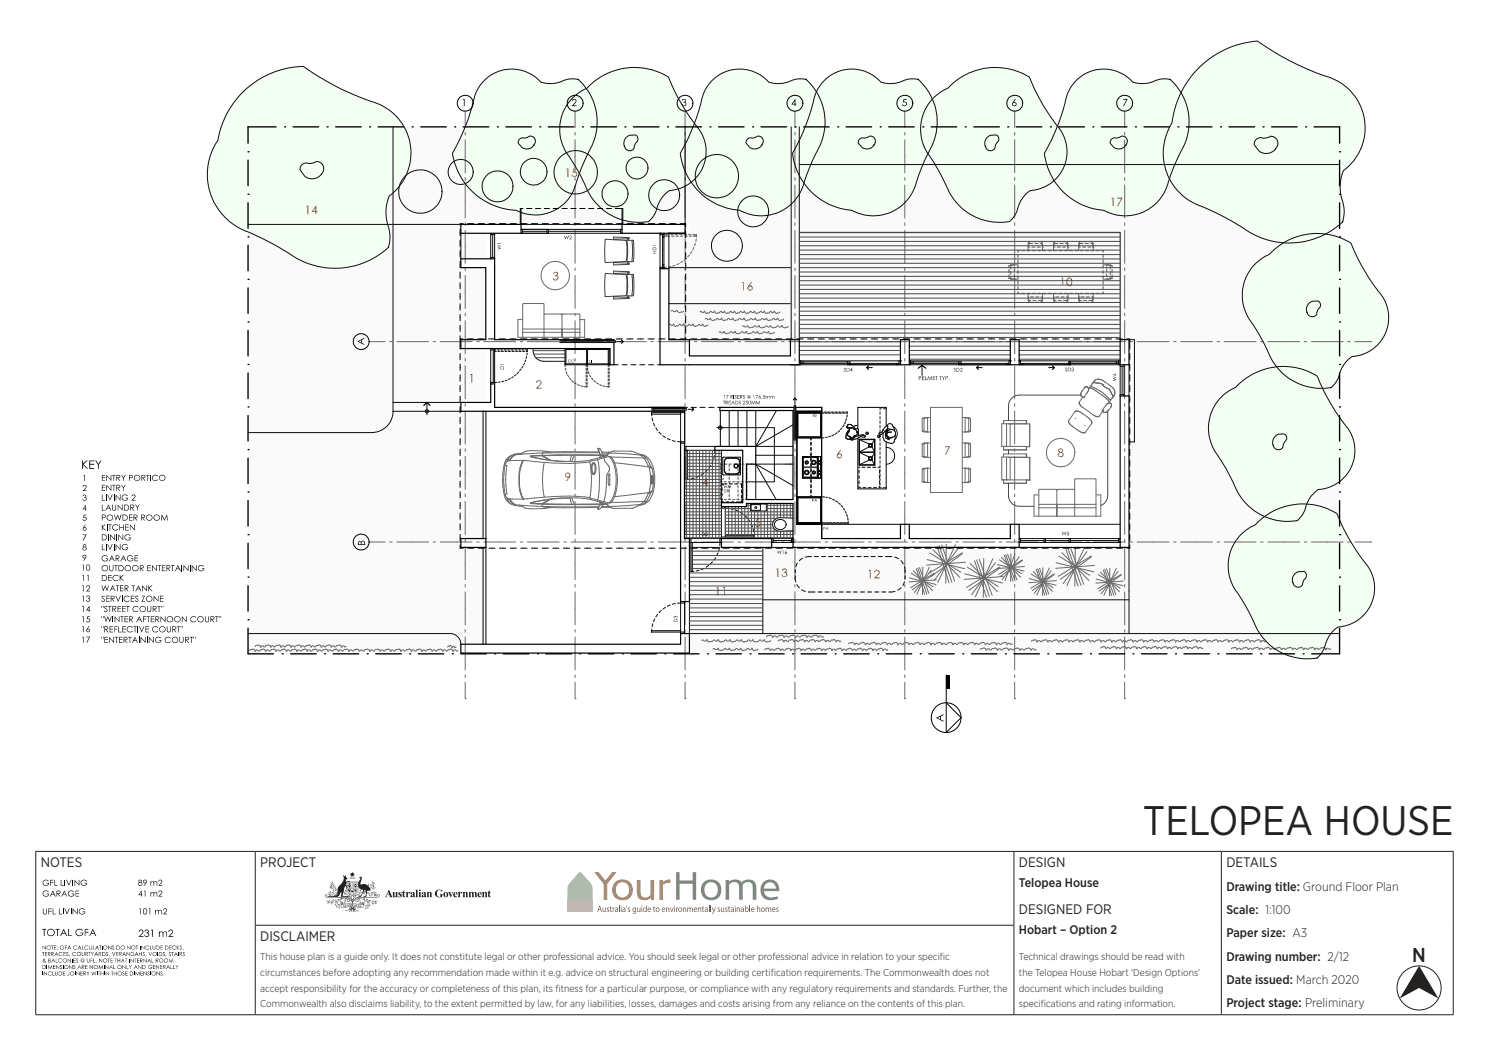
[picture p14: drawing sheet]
<svg xmlns="http://www.w3.org/2000/svg" width="420mm" height="297mm" viewBox="0 0 420 297" stroke-linecap="round" stroke-linejoin="round" font-family="sans-serif">
<defs><g id="words">
<text font-size="11.6" fill="#231f20" x="322.4" y="235.6">TELOPEA HOUSE</text>
<text font-size="5.7" fill="#231f20" x="398.3" y="271.5">N</text>
<g font-size="3.9" fill="#231f20">
<text x="11.5" y="244.7">NOTES</text>
<text x="73.4" y="244.7">PROJECT</text>
<text x="287.4" y="244.7">DESIGN</text>
<text x="345.9" y="244.7">DETAILS</text>
<text x="287.4" y="257.9">DESIGNED FOR</text>
<text x="73.4" y="265.5">DISCLAIMER</text>
</g>
<g font-size="3.5" fill="#231f20">
<text x="287.4" y="250.2">Telopea House</text>
<text x="345.9" y="251.2">Drawing title: Ground Floor Plan</text>
<text x="345.9" y="257.8">Scale: 1:100</text>
<text x="287.4" y="263.5">Hobart – Option 2</text>
<text x="345.9" y="264.4">Paper size: A3</text>
<text x="345.9" y="271">Drawing number: 2/12</text>
<text x="345.9" y="277.6">Date issued: March 2020</text>
<text x="345.9" y="284.1">Project stage: Preliminary</text>
</g>
<g font-size="2.8" fill="#231f20">
<text x="73.4" y="270.9">This house plan is a guide only. It does not constitute legal or other professional advice. You should seek legal or other professional advice in relation to your specif</text>
<text x="73.4" y="275.3">circumstances before adopting any recommendation made within it e.g. advice on structural engineering or building certif</text>
<text x="217.4" y="275.3">ication requirements. The Commonwealth does not</text>
<text x="265.1" y="270.9">ic</text>
<text x="287.4" y="270.9">Technical drawings should be read with</text>
<text x="287.4" y="275.3">the Telopea House Hobart ‘Design Options’</text>
<text x="73.4" y="279.7">accept responsibility for the accuracy or completeness of this plan, its f</text>
<text x="156.7" y="279.7">itness for a particular purpose, or compliance with any regulatory requirements and standards. Further, the</text>
<text x="287.4" y="279.7">document which includes building</text>
<text x="73.4" y="284.1">Commonwealth also disclaims liability, to the extent permitted by law, for any liabilities, losses, damages and costs arising from any reliance on the contents of this plan.</text>
<text x="287.4" y="284.1">specif</text>
<text x="293.6" y="284.1">ications and rating information.</text>
</g>
</g></defs>
<circle cx="400.3" cy="278.6" r="6.2" fill="none" stroke="#231f20" stroke-width=".28"/>
<g fill="#231f20">
<path d="M400.3 272.4l5.5 9.2-5.5-3-5.5 3z"/>
<path d="M110.7 251.6h.6l.1 1.3 .2-.2-.1-1.1h.6l.1 1.5h-.6v-.2a.45 .45 0 0 1-.5 .2 .45 .45 0 0 1-.3-.6z"/>
<path d="M112.5 251.7l.7-.1 .1 .5-.4-.4-.2 .2a.63 .63 0 0 1 .6 .5 .63 .63 0 0 1-.3 .7h-.6v-.5l.4 .4 .2-.3a.71 .71 0 0 1-.5-1z"/>
<path d="M114 251.1v.5h.4l-.4 .2v1l.3-.1a.38 .38 0 0 1-.5 .4 .38 .38 0 0 1-.2-.6v-.7l-.2-.1z"/>
<path d="M114.5 251.6h.6v.3l.2-.3a.23 .23 0 0 1 .4 .1 .23 .23 0 0 1-.1 .3 .23 .23 0 0 1-.4-.1l-.1 .8 .2 .4h-.8l.1-.4z"/>
<path d="M117.2 251h.6v1.9l.1 .2h-.7l.1-.3v-1.7z"/>
<path d="M120.3 251.6h.6v.2a.45 .45 0 0 1 .6-.2 .45 .45 0 0 1 .2 .6l.2 .9h-.7v-1.3l-.3 .2 .2 1.1h-.8l.2-.4z"/>
<path d="M123 251.2a1.56 1.56 0 0 1 1.6-.1l.1-.2v.7a.8 .8 0 0 0-1-.5 .8 .8 0 0 0-.5 1.1 .69 .69 0 0 0 1 .7v-.6l-.2-.1h1l-.2 .1-.1 .6a1.21 1.21 0 0 1-1.6 0 1.21 1.21 0 0 1-.1-1.7z"/>
<path d="M126.4 251.6h.8l-.2 .2 .3 .7 .3-.7-.2-.2h.5l-.7 1.5z"/>
<path d="M129.1 251.6h.6v.3l.3-.3a.23 .23 0 0 1 .3 .1 .23 .23 0 0 1-.1 .3 .23 .23 0 0 1-.3-.1l-.2 .8 .2 .4h-.8l.2-.4z"/>
<path d="M130.5 251.6h.6v.2a.45 .45 0 0 1 .6-.2 .45 .45 0 0 1 .2 .6l.1 .9h-.7v-1.3l-.2 .2 .1 1.1h-.7l.1-.4z"/>
<path d="M132.2 251.6h.5v.2a.46 .46 0 0 1 .9 0 .47 .47 0 0 1 .6-.2 .47 .47 0 0 1 .2 .5l.2 1h-.7l.1-.4-.1-.9-.3 .2 .2 1.1h-.8l.2-.4-.2-.9-.3 .2 .2 1.1h-.7l.1-.4z"/>
<path d="M135.9 251.6h.6v.2a.45 .45 0 0 1 .6-.2 .45 .45 0 0 1 .3 .6l.1 .9h-.7v-1.3l-.3 .2 .2 1.1h-.8l.2-.4z"/>
<path d="M138.1 251.1v.5h.4l-.4 .2v1l.3-.1a.38 .38 0 0 1-.5 .4 .38 .38 0 0 1-.2-.6v-.7l-.2-.1z"/>
<path d="M98.1 250.7l.3 .4 .4-.4-.1 .8-.3 .1v-.3h-.2z"/>
<path d="M105.1 248.5l.1 .7z"/>
<path d="M93.6 248.6l.2 .6z"/>
<path d="M105.4 248.8l.1 .2z"/>
<path d="M105 249.2l.1 .1z"/>
<path d="M93.8 249.2l.1 .2z"/>
<path d="M93.5 249.3h.2z"/>
<path d="M103.9 249.2l.1 .7z"/>
<path d="M104.6 249.3l.1 .7z"/>
<path d="M105.2 249.3l.1 .2z"/>
<path d="M93.8 249.5l.1 .1z"/>
<path d="M105.2 249.7l.3-.2-.5 .5z"/>
<path d="M93.3 249.6l.5 .4z"/>
<path d="M105.5 249.8l-.1 .4-.3 .1z"/>
<path d="M104.4 249.9l.2 .1z"/>
<path d="M93 250l.6 .2z"/>
<path d="M92.9 250.5l1.2-.2 .1-1-.1 .9 1.1 .7 .5-1a2.25 2.25 0 0 0 1.1-3l.5 .3 .2-.3v.4l.5 .6a.5 .5 0 0 0-.4 .3 .5 .5 0 0 0 .1 .6l.5-.3 .7 .2-1.1 .1-.3 .7 .4 .6-.1 .5-.1-.4a.35 .35 0 0 0-.5-.1 .35 .35 0 0 0-.1 .4l-.4 2v.2h.5a.88 .88 0 0 1 1.2 .3l-2.2-.1 .1-1.2-.3 .1a1.4 1.4 0 0 1-1 1.2l-2.7-.1 1.6-.2a.8 .8 0 0 0 1.1-.4l.1 .1 .1-.5-.6 .6-.4 .1 1-.8-1.7 .3 1.2-.4a.52 .52 0 0 0 .6-.5 .52 .52 0 0 0-.7-.5 .52 .52 0 0 0-.3 .7l-.1 .2a.54 .54 0 0 1-.1-.6 .54 .54 0 0 1 .5-.3 1.73 1.73 0 0 0-1.7-.2z"/>
<path d="M98 249l.1 2.5 1.3 .8 1.2-.8 .1-2.5zM98.7 249h.2v.6h-.2zM98.8 249.7l.1 .1zM98.1 250h.3v.5h-.3zM98.1 249.7l.1 .2zM98.5 250.3l.1 .1zM98.3 249.7l.4 .2h-.3zM98.5 249.2l.1 .1zM98.1 249h.3v.6h-.3zM98.1 250.6h.8v1.4l-.8-.6zM98.7 250h.2v.5h-.2zM99 250.6h.8v1.4l-.4 .2-.4-.2zM99 249h.8v1.5h-.8zM99.8 250.6h.9l-.1 .8-.8 .6zM99.8 249h.9v1.5h-.9z"/>
<circle cx="97.2" cy="252.1" r=".08"/>
<circle cx="101.8" cy="251.6" r=".08"/>
<circle cx="101.4" cy="251.8" r=".08"/>
<circle cx="97.1" cy="252.3" r=".08"/>
<circle cx="97.4" cy="252.3" r=".09"/>
<circle cx="93.4" cy="249.1" r=".09"/>
<circle cx="105.7" cy="249.2" r=".09"/>
<circle cx="105.4" cy="249.2" r=".09"/>
<circle cx="93.4" cy="249.4" r=".09"/>
<circle cx="93.6" cy="249.6" r=".09"/>
</g>
<g fill="#231f20">
<path d="M109.7 250.9l1.1 2.2h-1l.2-.2-.1-.4h-.8l-.1 .4 .3 .2h-.7zM109.5 251.6l-.3 .7h.6z" fill-rule="evenodd"/>
<path d="M115.9 251.8a.59 .59 0 0 1 .6-.3 .59 .59 0 0 1 .4 .6l.1 .7 .1 .1a.33 .33 0 0 1-.3 .2 .33 .33 0 0 1-.3-.3l-.2 .2a.35 .35 0 0 1-.5-.1 .35 .35 0 0 1 .2-.5l.5-.3-.1-.4-.3 .1 .1 .3a.23 .23 0 0 1-.4 0 .23 .23 0 0 1 .1-.3zM116.3 252.4l-.1 .2 .1 .2 .2-.1v-.5z" fill-rule="evenodd"/>
<path d="M118.2 251.1a.25 .25 0 0 1 .5 0 .25 .25 0 0 1-.5 0zM118 251.6h.6l.1 1.3 .1 .2h-.8l.2-.3z" fill-rule="evenodd"/>
<path d="M119 251.8a.59 .59 0 0 1 .7-.3 .59 .59 0 0 1 .4 .6v.7l.2 .1a.33 .33 0 0 1-.3 .2 .33 .33 0 0 1-.3-.3l-.2 .2a.35 .35 0 0 1-.6-.1 .35 .35 0 0 1 .3-.5l.5-.3-.1-.4-.3 .1v.3a.23 .23 0 0 1-.3 0 .23 .23 0 0 1 0-.3zM119.5 252.4l-.2 .2 .2 .2 .2-.1v-.5z" fill-rule="evenodd"/>
<path d="M125 252.3a.75 .75 0 0 1 1.5 0 .75 .75 0 0 1-1.5 0zM125.6 251.7l-.1 .6a.41 .41 0 0 0 0 .4 .41 .41 0 0 0 .4 .3l.1-.3a.61 .61 0 0 0-.3-1z" fill-rule="evenodd"/>
<path d="M128 251.8a.58 .58 0 0 1 .7-.2 .58 .58 0 0 1 .3 .7h-.7a.41 .41 0 0 0 .2 .5 .41 .41 0 0 0 .5-.2 .66 .66 0 0 1-1 .4 .66 .66 0 0 1-.1-1.1zM128.4 251.7l-.2 .5h.5l-.1-.4z" fill-rule="evenodd"/>
<path d="M134.9 251.8a.58 .58 0 0 1 .7-.2 .58 .58 0 0 1 .3 .7h-.8a.41 .41 0 0 0 .2 .5 .41 .41 0 0 0 .5-.2 .66 .66 0 0 1-.9 .4 .66 .66 0 0 1-.1-1.1zM135.2 251.7l-.1 .5h.4l-.1-.4z" fill-rule="evenodd"/>
</g>
<g fill="#231f20">
<path d="M94.6 250l.1 .1z"/>
<path d="M94.3 250.1l.1 .1z"/>
</g>
<g fill="#231f20">
<path d="M104.5 250.2l.2 .1z"/>
<path d="M104.8 250.2l.1 .1z"/>
<path d="M93.1 250.2h.1z"/>
<path d="M94.6 250.3h.2z"/>
<path d="M105.8 250.4h.2z"/>
<path d="M93.8 250.5h.2z"/>
<path d="M105.2 250.5h.2z"/>
<path d="M93.4 250.6l.2 .1z"/>
<path d="M104.9 250.7l.6 .1z"/>
<path d="M93.7 250.7l.1 .1z"/>
<path d="M94.1 250.7l.1 .1z"/>
<path d="M99.1 251.1l.5 .3-.1-.5 .1 .1a.46 .46 0 0 1 .1 .5 .46 .46 0 0 1-.5 .2z"/>
<path d="M97.5 250.9v.7z"/>
<path d="M101.6 250.9v.6z"/>
<path d="M94.6 251.1h.4l-.6 .2z"/>
<path d="M93 251.3l.4 .5-.3-.1z"/>
<path d="M101.3 251.4l.1 .1z"/>
<path d="M101.2 247.6l.6-.3a1.41 1.41 0 0 1-.1 1.7v.4a1.86 1.86 0 0 1 2.7 1.8l-.1 .1a.64 .64 0 0 0-.8 .1 .64 .64 0 0 0-.1 .7l-.1 .8h-.9a1.04 1.04 0 0 0 .8-.8 1.04 1.04 0 0 0-.4-1.1l-.7 1.3a.73 .73 0 0 1-.4 .7 .73 .73 0 0 1-.8-.1 1.58 1.58 0 0 0 1.3-2l-.8-.3-.4-.5v-1.2l.7-1.2z"/>
<path d="M105.5 251.6l.3-.1-.6 .5z"/>
<path d="M92.7 251.7l.1 .1z"/>
<path d="M93.6 251.7l.6 .1z"/>
<path d="M97.4 251.7l.1 .1z"/>
<path d="M102.5 251.9h.2z"/>
<path d="M93.3 251.9v.1z"/>
<path d="M92.8 251.9l.1 .2z"/>
<path d="M102.8 251.9l.2 .1z"/>
<path d="M105.6 252h.1z"/>
<path d="M106 252h.1z"/>
<path d="M103.7 252.1h.1z"/>
<path d="M102.4 252.1l.1 .1z"/>
<path d="M104.2 252.1l.1 .1z"/>
<path d="M105.5 252.2h.7z"/>
<path d="M92.6 252.3l.6-.1z"/>
<path d="M104.7 252.2l.1 .1z"/>
<path d="M93.9 252.2h.2z"/>
<path d="M93 252.5l.4-.2-.5 .4z"/>
<path d="M104.8 252.4l.1 .1z"/>
<path d="M105.5 252.4l.5 .1-.1 .3z"/>
<path d="M106.1 252.4l.2 .1z"/>
<path d="M104.1 252.4l.5 .5z"/>
<path d="M93.5 252.5h.1z"/>
<path d="M105 252.6h.1z"/>
<path d="M102.4 253.5l.6-.2z"/>
<path d="M95.9 253.5l.2 .1z"/>
<path d="M102.8 253.6h.1z"/>
<path d="M103.2 253.8l.7-.2z"/>
<path d="M94.6 253.7l.1 .1z"/>
<path d="M92.7 253.8l.5 .5z"/>
<path d="M104 254.1l.7-.2z"/>
<path d="M103.7 253.9l.2 .1z"/>
<path d="M93.4 253.9l.6 .4z"/>
<path d="M105.1 254.1l.3-.2-.5 .5z"/>
<path d="M105.8 254.1l.2-.1-.4 .5z"/>
<path d="M92.4 254.1l.1 .1z"/>
<path d="M92.6 254.2h.2z"/>
<path d="M106.3 254.2l.1 .1z"/>
<path d="M105.4 254.2l.2 .1z"/>
<path d="M106 254.2l.1 .2z"/>
<path d="M92.2 254.3l.2 .1z"/>
<path d="M105.2 254.4l.1 .1z"/>
<path d="M105.6 254.7l.4-.3 .2 .5z"/>
<path d="M103.9 254.5l.2 .1z"/>
<path d="M93.3 254.6l.1 .1z"/>
<path d="M93.6 254.8l.2-.2-.4 .5z"/>
<path d="M103.8 254.6l.2 .2z"/>
<path d="M104.1 254.7l.2 .1z"/>
<path d="M94.4 254.7l.2 .1z"/>
<path d="M94.8 254.7h.1z"/>
<path d="M104.9 254.7l.5 .4z"/>
<path d="M95.2 254.9l.1 .1z"/>
<path d="M104 255l.4 .6z"/>
<path d="M95.3 255.1l.7-.1z"/>
<path d="M94.4 255.2l.5-.2-.6 .4z"/>
<path d="M103 255.3h.6z"/>
<path d="M103.7 255.4l.2 .2z"/>
<path d="M104 255.5l.1 .1z"/>
<path d="M94.9 255.6v.2z"/>
<path d="M95 255.9l.3-.3-.4 .4z"/>
<path d="M95.5 255.7l.3 .6z"/>
<path d="M103.3 255.7l.1 .1z"/>
<path d="M103.7 255.8l.3 .4z"/>
<path d="M103.5 256l.1 .1z"/>
<path d="M103.1 256.1h.2l-.4 .4z"/>
<path d="M103.5 256.3h.2z"/>
<path d="M99.3 249.6l.2 .1z"/>
<path d="M99.1 249.9l.2 .1z"/>
<path d="M99.5 249.9l.1 .1z"/>
<path d="M99.2 250.2h.2v.2z"/>
<path d="M98.8 246.2l.4 .1 .2-.4 .1 .4 .5-.1-.2 .4 .3 .2-.4 .1v.5l-.3-.3-.4 .3 .1-.5-.5-.1 .4-.2z"/>
<path d="M97.2 255.3l.3-.1 .2 .5 .1-.2-.2-.3 .2-.1v.6l-.3 .1z"/>
<path d="M97.9 255.2l.4-.2v.2h-.3l.4 .4-.4 .1v-.2h.3z"/>
<path d="M98.4 255h.6v.1l-.2-.1 .1 .5-.3 .1v-.6l-.2 .2z"/>
<path d="M100.5 255.1h.3l-.1 .5h.3v.1l-.6-.1z"/>
<path d="M101.1 255.2l.3 .1-.1 .5-.3-.1z"/>
<path d="M99.9 250.9l.1 .1 .2-.2 .3 .3-.1-.2 .2-.1-.1 .1v.5l-.3 .1v-.2l-.3 .2 .1-.3z"/>
<path d="M91.7 252.4v.4l.5 .4h5.7l.5 .1 .2 .3-.6-.3-1.3 .1-.7-.2-.2 .1 .7 .2-.7 .3-.6-.2 .5 .2a1.14 1.14 0 0 1-1.7-.1h-.2l1.1 .5-1.9 .2-.7 .4h.3a.59 .59 0 0 1 1-.2l.9-.2 .1 .2v-.2l.7-.2-.1 1.1a1.07 1.07 0 0 1 .8-1.5l-.1 .8 .1-.5a1.43 1.43 0 0 1 1.4-.7l-.3 .6-.2 1.1 .3-.4 .5 .1a.71 .71 0 0 1-.6-.7 .71 .71 0 0 1 .5-.7l-.2 .5 .1 .5v-.6a.58 .58 0 0 1 .6-.3 .58 .58 0 0 1 .5 .5l-.6 .1v-.3l.4-.1-.5-.1a.47 .47 0 0 0 .3 .7 .47 .47 0 0 0 .6-.4l.7 .9 .6-.9a.46 .46 0 0 0 .5 .4 .46 .46 0 0 0 .3-.6l-.4 .2h.4a.34 .34 0 0 1-.4 .3 .34 .34 0 0 1-.1-.6 .59 .59 0 0 1 .8 .1 .59 .59 0 0 1 0 .7l.2-.3-.3-.6a.8 .8 0 0 1 .5 .7 .8 .8 0 0 1-.4 .7l.4-.2v.2l.1-.3 .3 .5-.7-1.6h.2a1.46 1.46 0 0 1 1.5 1l-.3-.7a1.17 1.17 0 0 1 .8 1.9l.3-.6-.1-.6 .2-.1-.4-.2 1.8 .4-1.7-.5a4.7 4.7 0 0 0-3.3-.6l.6-.3 5.8-.1a.42 .42 0 0 0 .4-.5 .42 .42 0 0 0-.5-.3l-.1 .4 .2-.4 .3 .3-.3 .4h-3.9a3.2 3.2 0 0 0-2.7 .5l-.4 .6a1.56 1.56 0 0 1 2-1.6l-.8-.1a2.79 2.79 0 0 1 2.8-.4l-.1-.2 1.7 .5-.6-.3 .5-.4h-.1a1.81 1.81 0 0 1-1.9 0h-.5l1.8-.8 .3-.4-.3 .3-3.3 1.3-1 .7v-.5l-.1 .7-.5 .9 .2-1.4-.3 1.1a.69 .69 0 0 1-.4-1l-.2 .4 .4 .9-.7-1.1v-.5l-.2 .4-1.5-.9 .4 .3a3.1 3.1 0 0 1 1.9 2.1l-.6-.8-.5-.3h-5.8l-.4-.1-.1-.3 .2-.2 .2 .3v-.4zM99.4 253.8v.5z"/>
<path d="M98.6 247.6l1.6 .1-1.5 .1zM98.9 247.6l.3 .1zM99.5 247.6l.2 .1zM100.1 247.6v.2z"/>
<path d="M100 249.2h.5v1.2h-.5zM100.1 249.7v.2h.3v-.2zM100.2 249.7l.2 .1z"/>
<path d="M99.1 255h.5l.2 .5-.4-.2v.2h-.3zM99.3 255l.2 .2z"/>
<path d="M100.1 255l.3 .6h-.3v-.2l-.4 .1zM100 255.2l-.1 .2h.2z"/>
<path d="M101.7 255.3l.3 .6-.5-.2-.2 .1zM101.6 255.5l-.1 .2h.2z"/>
<path d="M99.2 249.2v.3h.3v-.3zM99.2 249.3h.3z"/>
<path d="M97.7 248.7l.1 3 1.6 1 1.5-1 .1-3zM97.8 248.8h3.1l-.1 2.8-1.4 .9-1.4-.8-.2-.4z"/>
<path d="M96.9 255.4l.4 .5-.5-.1-.1 .1zM96.9 255.5l-.1 .2h.2z"/>
<path d="M96.2 254.5v1h-.7l.7 .1 .1 .4 .4 .1 2-.3-.2 .4 .2 .2-1.3 .4 .1 .2 1.3-.4-.4 .6 .2 .1 .7-1-.3 .4a.47 .47 0 0 0 .3 .5 .47 .47 0 0 0 .6-.2l.4 .2-.3-.6 1.1 .5 .2-.2-1.2-.5 .2-.4-.4-.2h.4a2.9 2.9 0 0 0 2.2 .1l.1-.2a.83 .83 0 0 0-.3-1.3l-.3 .3v.4a10.3 10.3 0 0 0-5.2 0v-.5zM97.6 256.8l.6-.1zM100.6 256.8l.6 .1zM96.3 254.5l.4 .1-.1 .2 .1-.2a.26 .26 0 0 0-.4 0 .26 .26 0 0 0 0 .4zM96.4 254.9l.2 .2zM96.4 254.6l.1 .2zM98.8 255.8h.2l-.3 .3 .2 .3-.3-.1zM98.4 256.6l.4-.1zM98.9 256.6l-.3 .5zM98.7 256h.4l-.1 .2zM99.2 256l-.1 .2zM99 255.8h.2zM99.3 255.7l.2 .2-.1 .2zM99.6 255.8h.2zM99.1 256.7a.3 .3 0 0 1 .6 0 .3 .3 0 0 1-.6 0zM99.3 256.4l-.2 .4zM99.1 256.9l.7 .1zM99.8 256.5l.3 .6zM100 256.5l.3 .1zM100.2 256v.3l-.3 .1zM99.7 256.1a.2 .2 0 0 1 .4 0 .2 .2 0 0 1-.4 0zM96.2 255.1l.3 .1a13.9 13.9 0 0 1 5.8 0l.3-.1-.2 .7a4.2 4.2 0 0 1-2.7-.2l-2.1 .3a.77 .77 0 0 1-.8 .2 .77 .77 0 0 1-.5-.7zM102.1 255h.3zM102.4 254.7l-.1 .2zM102.1 254.6a.31 .31 0 0 1 .5-.1 .31 .31 0 0 1-.1 .5l.1-.3-.3-.1-.1 .3z"/>
<circle cx="94.5" cy="250.3" r=".08"/>
<circle cx="105.6" cy="250.3" r=".09"/>
<circle cx="93.7" cy="250.5" r=".09"/>
<circle cx="105.7" cy="250.6" r=".1"/>
<circle cx="93" cy="251.8" r=".09"/>
<circle cx="105.9" cy="251.8" r=".09"/>
<circle cx="106.2" cy="251.8" r=".1"/>
<circle cx="92.5" cy="251.9" r=".09"/>
<circle cx="93.1" cy="252" r=".08"/>
<circle cx="102.7" cy="252.2" r=".08"/>
<circle cx="94.6" cy="252.2" r=".09"/>
<circle cx="104" cy="252.2" r=".09"/>
<circle cx="93.6" cy="252.3" r=".09"/>
<circle cx="105.1" cy="252.4" r=".08"/>
<circle cx="93.8" cy="252.4" r=".09"/>
<circle cx="106.2" cy="252.7" r=".1"/>
<circle cx="94.9" cy="253.8" r=".07"/>
<circle cx="94.8" cy="254" r=".09"/>
<circle cx="92.2" cy="254.2" r=".09"/>
<circle cx="93.5" cy="254.2" r=".08"/>
<circle cx="94.9" cy="254.5" r=".08"/>
<circle cx="106.3" cy="254.5" r=".09"/>
<circle cx="105.4" cy="254.8" r=".1"/>
<circle cx="103.9" cy="255.3" r=".09"/>
<circle cx="94.8" cy="255.4" r=".09"/>
<circle cx="95.1" cy="255.4" r=".09"/>
<circle cx="103.1" cy="255.7" r=".09"/>
<circle cx="101.2" cy="251.6" r=".08"/>
<circle cx="97.2" cy="251.7" r=".09"/>
<circle cx="92.6" cy="254.4" r=".09"/>
</g>
<g fill="#7a5b4b">
<path d="M170 256h.2v.9l.2 .2 .3-.2v-.9h.2v1.2l-.2-.2-.4 .3-.3-.3z"/>
<path d="M171.3 256h.5l-.4 .3a.48 .48 0 0 1 .4 .5 .48 .48 0 0 1-.5 .4l-.1-.2 .2 .1 .3-.2-.5-.4z"/>
<path d="M172.1 255.7l.2-.1v.4h.3v.1h-.3l.2 1.2-.4-.3v-.9h-.1z"/>
<path d="M172.8 256l.2 .2 .4-.3-.4 .6v.7h-.2z"/>
<path d="M174.6 255.4h.2v1.8h-.2z"/>
<path d="M176.7 255.5l.3-.1-.4 .7z"/>
<path d="M177.3 256h.4l-.4 .3a.48 .48 0 0 1 .4 .5 .48 .48 0 0 1-.5 .4l-.1-.2 .3 .1 .2-.2-.5-.4z"/>
<path d="M179.7 256h.2v.9l.3 .2 .2-.2v-.9h.2l.1 1.2-.2-.2-.4 .3-.3-.3z"/>
<path d="M184.4 255.7l.1-.1v.4h.3v.1h-.3l.3 1.2-.4-.3v-.9h-.2z"/>
<path d="M187.8 256l.2 .2 .4-.3 .3 .2 .1 1.1h-.2v-.9l-.3-.2-.2 .3-.1 .8h-.2z"/>
<path d="M189 256h.2l.3 1 .3-1h.2l-.4 1.2h-.2z"/>
<path d="M190.7 256l.2 .2 .3-.3-.3 .6v.7h-.2z"/>
<path d="M192.6 256l.2 .2 .4-.3 .3 .2 .1 1.1h-.2l-.1-.9-.2-.2-.3 .3v.8h-.2z"/>
<path d="M193.9 256l.1 .2a.35 .35 0 0 1 .4-.3 .35 .35 0 0 1 .3 .3l.4-.3 .3 .3v1h-.2v-.9l-.2-.2-.2 .2-.1 .9h-.1l-.1-.9-.2-.2-.2 .3v.8h-.2z"/>
<path d="M196.9 256l.1 .2 .4-.3 .3 .2 .1 1.1h-.2v-.9l-.3-.2-.2 .3v.8h-.2z"/>
<path d="M198.1 255.7l.2-.1v.4h.3v.1h-.3l.2 1.2-.3-.3-.1-.9h-.1z"/>
<path d="M199.9 255.4h.2v1.8h-.2z"/>
<path d="M200.4 255.4h.2v1.8h-.2z"/>
<path d="M200.8 256h.2l.3 1 .3-1h.3l-.6 1.5-.4 .3 .3-.6z"/>
<path d="M202.6 256h.5l-.5 .3a.48 .48 0 0 1 .5 .5 .48 .48 0 0 1-.6 .4l-.1-.2 .3 .1 .2-.2-.4-.4z"/>
<path d="M203.3 256h.2l.1 .9 .2 .2 .3-.2v-.9h.2v1.2l-.2-.2-.4 .3-.3-.3z"/>
<path d="M204.7 256h.5l-.5 .3a.48 .48 0 0 1 .5 .5 .48 .48 0 0 1-.6 .4v-.2l.2 .1 .2-.2-.4-.4z"/>
<path d="M205.5 255.7l.2-.1v.4h.3v.1h-.3l.2 1.2-.4-.3v-.9h-.2z"/>
<path d="M207.8 256l.2 .2 .4-.3 .3 .2v1.1h-.2v-.9l-.2-.2-.3 .3v.8h-.2z"/>
<path d="M211.4 255.4h.2v1.8h-.2z"/>
<path d="M213.5 255.4h.2v.8l.3-.3 .4 .2v1.1h-.2v-.9l-.2-.2-.3 .3v.8h-.2z"/>
<path d="M216 256l.1 .2a.35 .35 0 0 1 .4-.3 .35 .35 0 0 1 .3 .3l.4-.3 .3 .3v1h-.2v-.9l-.2-.2-.2 .2-.1 .9h-.1l-.1-.9-.2-.2-.2 .3v.8h-.2z"/>
<path d="M219.1 256h.5l-.5 .3a.48 .48 0 0 1 .5 .5 .48 .48 0 0 1-.6 .4l-.1-.2 .3 .1 .2-.2-.4-.4z"/>
<path d="M169.1 255.7l-.2 .8h.5zM169 255.5h.3l.5 1.7h-.2l-.2-.5h-.5l-.2 .5h-.2z"/>
<path d="M173.6 256.8a.3 .3 0 0 0 .6 0 .3 .3 0 0 0-.6 0zM173.5 256.1l.4-.2 .4 .3v1l-.2-.1a.38 .38 0 0 1-.6 0 .38 .38 0 0 1 .1-.6l.5-.2z"/>
<path d="M175.1 256h.2v1.2h-.2zM175.1 255.5l.2 .2z"/>
<path d="M175.7 256.8a.3 .3 0 0 0 .6 0 .3 .3 0 0 0-.6 0zM175.6 256.1l.4-.2 .4 .3v1l-.2-.1a.38 .38 0 0 1-.6 0 .38 .38 0 0 1 .1-.6l.5-.2z"/>
<path d="M178.7 256.2l-.1 .4 .1 .4a.41 .41 0 0 0 .5-.4 .41 .41 0 0 0-.5-.4zM178.5 256.1l.4-.2 .3 .3 .2-.2v1.1a.59 .59 0 0 1-.2 .6 .59 .59 0 0 1-.7 0v-.2l.5 .1 .2-.6-.3 .2a.67 .67 0 0 1-.4-1.1z"/>
<path d="M181 256h.2v1.2h-.2zM181 255.5l.1 .2z"/>
<path d="M181.7 256.2l-.1 .4 .1 .4a.42 .42 0 0 0 .5-.4 .42 .42 0 0 0-.5-.4zM182.2 255.4h.2v1.8l-.2-.2-.1 .1a.56 .56 0 0 1-.7-.5 .56 .56 0 0 1 .8-.5z"/>
<path d="M183 256.2l-.2 .3h.6l-.1-.3zM182.8 256.1l.4-.2 .2 .1 .2 .6h-.8l.2 .4h.5a.53 .53 0 0 1-.7 .1 .53 .53 0 0 1-.1-.7z"/>
<path d="M185.3 256.2l-.1 .4 .1 .4a.43 .43 0 0 0 .5-.4 .43 .43 0 0 0-.5-.4zM184.8 256.6a.6 .6 0 0 1 1.2 0 .6 .6 0 0 1-1.2 0z"/>
<path d="M187 256.2l-.2 .3h.6l-.1-.3zM186.8 256.1l.4-.2 .2 .1 .2 .6h-.8l.2 .4h.5a.53 .53 0 0 1-.7 .1 .53 .53 0 0 1-.1-.7z"/>
<path d="M190.2 256h.2v1.2h-.2zM190.2 255.5l.2 .2z"/>
<path d="M191.7 256.2l-.2 .4 .2 .4a.43 .43 0 0 0 .5-.4 .43 .43 0 0 0-.5-.4zM191.2 256.6a.6 .6 0 0 1 1.2 0 .6 .6 0 0 1-1.2 0z"/>
<path d="M196 256.2l-.1 .3h.5l-.1-.3zM195.8 256.1l.4-.2 .3 .1 .1 .6h-.7l.1 .4h.5a.53 .53 0 0 1-.7 .1 .53 .53 0 0 1-.1-.7z"/>
<path d="M198.9 256.8a.3 .3 0 0 0 .6 0 .3 .3 0 0 0-.6 0zM198.8 256.1l.4-.2 .4 .3v1l-.2-.1a.38 .38 0 0 1-.6 0 .38 .38 0 0 1 .1-.6l.5-.2z"/>
<path d="M206.3 256.8a.3 .3 0 0 0 .6 0 .3 .3 0 0 0-.6 0zM206.2 256.1l.4-.2 .4 .3v1l-.2-.1a.38 .38 0 0 1-.6 0 .38 .38 0 0 1 .1-.6l.5-.2z"/>
<path d="M207.3 256h.2v1.2h-.2zM207.3 255.5l.2 .2z"/>
<path d="M209.1 256.8a.3 .3 0 0 0 .6 0 .3 .3 0 0 0-.6 0zM209 256.1l.4-.2 .4 .3v1l-.2-.1a.38 .38 0 0 1-.6 0 .38 .38 0 0 1 .1-.6l.5-.2z"/>
<path d="M210.4 256.3l-.1 .1a.41 .41 0 0 0 .1 .5 .41 .41 0 0 0 .4 .1l.1-.6-.3-.3zM210.1 255.4h.2v.8l.1-.2a.58 .58 0 0 1 .8 .6 .58 .58 0 0 1-.8 .6l-.1-.2-.2 .2z"/>
<path d="M212.2 256.2l-.2 .3h.6l-.1-.3zM212 256.1l.4-.2 .2 .1 .2 .6h-.8l.2 .4h.5a.53 .53 0 0 1-.7 .1 .53 .53 0 0 1-.1-.7z"/>
<path d="M215 256.2l-.1 .4 .1 .4a.43 .43 0 0 0 .5-.4 .43 .43 0 0 0-.5-.4zM214.5 256.6a.6 .6 0 0 1 1.2 0 .6 .6 0 0 1-1.2 0z"/>
<path d="M218.1 256.2l-.1 .3h.5l-.1-.3zM217.9 256.1l.4-.2 .3 .1 .1 .6h-.7l.1 .4h.5a.53 .53 0 0 1-.7 .1 .53 .53 0 0 1-.1-.7z"/>
</g>
<path d="M160.1 253.8h7.1v3.5h-7.1z" fill="#e9bd84"/>
<path d="M163.1 246.2l.4-.2 .5 .2 3 3.5 .2 .9v3.2h-7.1v-3.2l.2-1z" fill="#a9bfa3"/>
<path d="M190.7 246v7.8h1v-4.5h3.7v4.5h1v-7.8h-1v2.3h-3.7v-2.3zM199.2 249.4a1.98 1.98 0 0 1 2.5-.2 1.98 1.98 0 0 1 .7 2.4 1.89 1.89 0 0 1-2.2 1.5 1.89 1.89 0 0 1-1.5-2.1zM198.4 248.9a2.96 2.96 0 0 0 .5 4.6 2.96 2.96 0 0 0 4.4-1.3 2.96 2.96 0 0 0-2.1-4.1h-.7a2.78 2.78 0 0 0-2.1 .8zM204.7 248.2v5.6h1v-4.3a1.55 1.55 0 0 1 1.9-.6 1.55 1.55 0 0 1 .9 1.8v3.1h1v-4.2a1.53 1.53 0 0 1 1.9-.8 1.53 1.53 0 0 1 .9 1.9v3.1h1.1v-3.1a2.37 2.37 0 0 0-1.5-2.5 2.37 2.37 0 0 0-2.7 .7 2.52 2.52 0 0 0-3.5-.3l-.1-.4zM216 249.4a1.66 1.66 0 0 1 1.9-.4 1.66 1.66 0 0 1 .9 1.6h-3.3zM215.1 249a2.98 2.98 0 0 0-.2 3.7 2.98 2.98 0 0 0 3.5 1.1l1-.2v-.8a2.85 2.85 0 0 1-3.8-.9l-.1-.6h4.3a2.67 2.67 0 0 0-1.4-3 2.67 2.67 0 0 0-3.3 .7z" fill="#7e967e"/>
<path d="M167.7 246l2.6 3.4v4.4h1v-4.5l2.6-3.3h-1.2l-1.9 2.4-2-2.4zM174.2 249.4a1.98 1.98 0 0 1 2.5-.2 1.98 1.98 0 0 1 .7 2.4 1.89 1.89 0 0 1-2.2 1.5 1.89 1.89 0 0 1-1.5-2.1zM173.4 248.9a2.96 2.96 0 0 0 .5 4.6 2.96 2.96 0 0 0 4.4-1.3 2.96 2.96 0 0 0-2.1-4.1h-.6a2.78 2.78 0 0 0-2.2 .8zM179.6 248.2a7.4 7.4 0 0 0 .5 5.1 2.7 2.7 0 0 0 3.5-.1l.1 .6h.8v-5.6h-1v4.3a1.57 1.57 0 0 1-2 .6 1.57 1.57 0 0 1-.8-1.9v-3zM186 248.2v5.6h1v-4.3l.9-.4 1.2-.1v-.9l-1.1 .1-1 .5v-.5z" fill="#e08f1f"/>
<path d="M10 240.1h400M10.1 240.2v45.9M72 240.2v20.7M286 240.2v20.7M344.5 240.2v45.9M409.9 240.2v45.9M71.9 261h214.2M72 261.1v25M286 261.1v25M10 286.2h400" fill="none" stroke="#231f20" stroke-width=".28"/>
<path d="M266.9 190.4h.9v3.7h-.9z" fill-rule="evenodd" fill="#000"/>
<path d="M70 35.8v148.6h307.9v-148.6zM130 63.3h64.5v2.5h-5.8v30h5.8v4.6h28.5v-4.6h2.5v6h28.5v-6h2.5v6h28.5v-6h2.5v6h28.5v-6h2.5v58.6h-124v29.8h-64.5v-2.5h7.1v-27.3h-7.1v-2.5h7.1v-35.9h-7.1v-2.5h7.2v-15.2h-7.2v-2.5h7v-20.3h-7v-2.5h7.2v-7.2h-7.2zM318.5 95.8v28.8h1.5v-28.8z" fill-rule="evenodd" fill="#fafafa"/>
<g fill="#f2fff2">
<path d="M263.5 27.4l2.7-1.9a5.3 5.3 0 0 0 2.6-2.1 18.3 18.3 0 0 1 21.6-1.7 61.6 61.6 0 0 0 9.1 15.5 11 11 0 0 1-8.9 16.5 8.9 8.9 0 0 0-3.8 5.9l-1.1 2a2.95 2.95 0 0 1-2.9 1.1 16.2 16.2 0 0 1-16.2-11l-2-3.9-2.3-3.6a12.6 12.6 0 0 1 1.2-16.8z" fill-rule="evenodd"/>
<path d="M303.6 22.7a10.9 10.9 0 0 1 15.9 .5 9.2 9.2 0 0 0 7-.7l2.2-.3a2.85 2.85 0 0 1 2.7 1.6 16.3 16.3 0 0 1 1.4 19.5l-1.8 4-1.4 4a12.5 12.5 0 0 1-18.3 8 18.2 18.2 0 0 1-16.7-16.1 60 60 0 0 0 6.5-16.7l1-2z" fill-rule="evenodd"/>
<path d="M354.2 74.3l2-1.6 1.9-1a18.2 18.2 0 0 1 23-3.1 60.1 60.1 0 0 0 9.1 15.4 11 11 0 0 1-8.8 16.6 10.2 10.2 0 0 0-4.1 6.3l-.9 1.5a2.97 2.97 0 0 1-2.9 1.1 16.2 16.2 0 0 1-16.1-10.9l-2.1-4-2.2-3.6a12.5 12.5 0 0 1 1.1-16.7z" fill-rule="evenodd"/>
<path d="M344.7 111.8l2-1.6 1.9-1a18.2 18.2 0 0 1 22.9-3.1 61.6 61.6 0 0 0 9.1 15.4 10.9 10.9 0 0 1-8.8 16.6 9.4 9.4 0 0 0-3.8 5.8l-1.2 2a2.76 2.76 0 0 1-2.8 1.1 16.2 16.2 0 0 1-16.2-10.9l-3.1-5.8a16.3 16.3 0 0 1-3.7-7.9 12.6 12.6 0 0 1 3.7-10.6z" fill-rule="evenodd"/>
<path d="M350.3 150.5l1.9-1.5 1.9-1a18.3 18.3 0 0 1 23-3.1 62.3 62.3 0 0 0 9.1 15.4 11 11 0 0 1-8.8 16.5 10.2 10.2 0 0 0-4 6.4l-1 1.5a2.97 2.97 0 0 1-2.8 1.1 16.2 16.2 0 0 1-16.2-11l-2-3.9-2.3-3.6a12.4 12.4 0 0 1 1.2-16.8z" fill-rule="evenodd"/>
<path d="M233.1 22.2a10.9 10.9 0 0 1 15.3 1 9.1 9.1 0 0 0 7-.7l2.3-.3a2.85 2.85 0 0 1 2.6 1.6 16.2 16.2 0 0 1 1.5 19.5l-2.6 6a16 16 0 0 1-3.9 7.8 12.5 12.5 0 0 1-15 2.2 18.2 18.2 0 0 1-16.7-16.1 63.9 63.9 0 0 0 6.4-16.7l1.5-2.7z" fill-rule="evenodd"/>
<path d="M68.4 25.9a25.3 25.3 0 0 1 17-7.2 79.3 79.3 0 0 0 21.7 10.8 15 15 0 0 1 2.6 25.8 13.8 13.8 0 0 0 .1 10.1l.1 2.1-.4 2.2a22.2 22.2 0 0 1-28.7 1.4 114.1 114.1 0 0 0-13.6-6.9 17.2 17.2 0 0 1-5.9-24.6 25.3 25.3 0 0 1 7.1-13.7z" fill-rule="evenodd"/>
<path d="M200.9 22.7a10.9 10.9 0 0 1 15.9 .5 9.2 9.2 0 0 0 7-.7l2.2-.3a2.85 2.85 0 0 1 2.7 1.6 16.4 16.4 0 0 1 1.5 19.5l-1.9 4-1.4 4a12.5 12.5 0 0 1-18.3 8 18.3 18.3 0 0 1-16.7-16.1 62.4 62.4 0 0 0 6.5-16.7l1-2z" fill-rule="evenodd"/>
<path d="M137.1 22.2a11 11 0 0 1 15.5 1 9 9 0 0 0 6.9-.7l1.1-.2a3.8 3.8 0 0 1 4.4 2.2 16.2 16.2 0 0 1 .8 18.8l-1.8 4-1.4 4a11.9 11.9 0 0 1-17 8 19 19 0 0 1-18-16.1 60 60 0 0 0 6.5-16.7l1.5-2.7z" fill-rule="evenodd"/>
<path d="M161.7 27.4l1.9-1.5 2-1a18.3 18.3 0 0 1 22.9-3.2 61.6 61.6 0 0 0 9.1 15.5 11 11 0 0 1-8.8 16.5 10.2 10.2 0 0 0-4 6.4l-.9 1.5a2.97 2.97 0 0 1-2.9 1.1 16.2 16.2 0 0 1-16.2-11l-2-3.9-2.2-3.6a12.4 12.4 0 0 1 1.1-16.8z" fill-rule="evenodd"/>
</g>
<path d="M338.1 19.2a26.4 26.4 0 0 1 16.6-7.6 81.3 81.3 0 0 0 21.7 10.8 15.1 15.1 0 0 1 2.6 25.7 12.7 12.7 0 0 0-.1 9.5 10.3 10.3 0 0 1-.2 5 22.2 22.2 0 0 1-28.6 1.4 88.2 88.2 0 0 0-13.5-6.8 15.8 15.8 0 0 1-6-22.5 26.2 26.2 0 0 1 7.5-15.5z" fill="#f2fff2"/>
<g fill="none" stroke="#696969" stroke-width=".28">
<path d="M131.2 31.3v4.7M131.2 37.3v.8M131.2 39.4v9.3M162.2 31.3v4.7M162.2 37.3v.8M162.2 39.4v9.3M193.2 31.3v4.7M193.2 37.3v.8M193.2 39.4v9.3M224.2 31.3v4.7M224.2 37.3v.8M224.2 39.4v9.3"/>
<path d="M255.2 31.3v4.7M255.2 37.3v.8M255.2 39.4v9.3M286.2 31.3v4.7M286.2 37.3v.8M286.2 39.4v9.3M317.2 31.3v4.7M317.2 37.3v.8M317.2 39.4v9.3M131.2 50.1v.8M131.2 52.2v9.3M162.2 50.1v.8"/>
<path d="M162.2 52.2v9.3M193.2 50.1v.8M193.2 52.2v9.3M224.2 50.1v.8M224.2 52.2v9.3M255.2 50.1v.8M255.2 52.2v9.3M286.2 50.1v.8M286.2 52.2v9.3M317.2 50.1v.8M317.2 52.2v9.3M131.2 62.8v.8"/>
<path d="M131.2 65v9.3M131.2 75.6v.7M131.2 77.7v9.3M162.2 62.8v.8M162.2 65v9.3M162.2 75.6v.7M162.2 77.7v9.3M187.3 66.2h1.3M188 75.4h-.7M188 66.2v.4h-.7M188.2 66.6h.7M189.2 66.2h.7"/>
<path d="M189.3 75.2l-.8 .1M189.4 66.6h.7M190.4 66.2h.7M190.4 74.8l-.7 .3M190.7 66.6h.7M191.6 74.3l-.7 .3M191.7 66.2h.7M191.9 66.6h.7M192.6 73.7l-.6 .4M192.9 66.2h.8M193.2 66.6h.7M193.2 62.8v.8"/>
<path d="M193.2 65v9.3M193.2 75.6v.7M193.2 77.7v9.3M193.6 72.9l-.5 .5M194.2 66.2h.7M194.4 66.6h.7M194.5 71.9l-.5 .6M195.2 70.9l-.4 .7M195.4 66.2h1.1M195.7 69.8l-.3 .7M195.8 66.2v.4M196.2 68.6l-.3 .8"/>
<path d="M196.4 67.4l-.1 .7M196.5 66.2v.7M196.5 66.2v.4h-.8M224.2 62.8v.8M224.2 65v9.3M224.2 75.6v.7M224.2 77.7v9.3M255.2 62.8v.8M255.2 65v9.3M255.2 75.6v.7M255.2 77.7v9.3M284.6 78.5l.5 .3h2"/>
<path d="M284.6 74.9v.5M284.6 76v.9M284.6 77.5v1M284.6 78.5h.5M284.6 74.9h.5M285.1 74.9l1-.2v.4M285.1 74.9v1M285.1 76.5v.9M285.1 78v.5M285.1 78.5l1 .3M286.1 78.8h.1M286.1 75.7v.9"/>
<path d="M286.1 77.2v.9M286.2 62.8v.8M286.2 65v9.3M286.2 75.6v.7M286.2 77.7v9.3M287.1 70.7h.1M287.1 74.7h-2l-.5 .2M287.1 70.7v.5M287.1 71.8v.9M287.1 73.3v.8M287.1 74.8v.9M287.1 76.3v.8"/>
<path d="M287.1 77.8v.9M287.1 79.3v.8M287.1 70.7h.5M288.2 70.7h.9M289.7 70.7h.9M290.3 68.2l-.3 .5v2M290.3 68.2v.5M290.3 68.7l-.3 1h.5M290.3 68.2h.4M290.3 68.7h1M291.1 69.7h.9M291.2 70.7h.9"/>
<path d="M291.3 68.2h.9M291.9 68.7h.9M292.6 69.7h.9M292.7 70.7h.9M292.8 68.2h1M293.4 68.7h.4M293.8 68.2l.3 .5v2M293.8 68.2v.5M293.8 68.7l.3 1M294.1 69.7h.1M294.2 70.7h.9M295.7 70.7h.9"/>
<path d="M297.4 68.7h1M297.4 68.2l-.2 .5v2h.9M297.4 68.2v.5M297.4 68.7l-.2 1h.4M297.4 68.2h.4M298.2 69.7h.9M298.5 68.2h.9M298.7 70.7h.9M299 68.7h.9M299.7 69.7h.9M300 68.2h1M300.2 70.7h.9"/>
<path d="M300.5 68.7h.5M301 68.7l.2 1M301 68.2l.2 .5v2M301 68.2v.5M301.2 69.7h.1M301.7 70.7h.9M303.2 70.7h.9M304.5 68.7h1M304.5 68.2l-.2 .5v2M304.5 68.2v.5M304.5 68.7l-.2 1h.4M304.5 68.2h.5"/>
<path d="M304.7 70.7h.9M305.3 69.7h.9M305.6 68.2h.9M306.1 68.7h.9M306.2 70.7h.9M306.9 69.7h.9M307.1 68.2h1M307.7 68.7h.4M307.7 70.7h.9M308.1 68.2l.2 .5v2M308.1 68.2v.5M308.1 68.7l.2 1"/>
<path d="M308.3 69.7h.1M309.2 70.7h.9M310.7 70.7h.4M311.1 70.7h.1M311.1 70.7v.5M311.1 71.8v.9M311.1 73.3v.8M311.1 74.8v.9M311.1 76.3v.8M311.1 77.8v.9M311.1 79.3v.8M311.1 74.7h2.1l.5 .2"/>
<path d="M312.2 78.8h.1M312.2 75.7v.9M312.2 77.2v.9M313.2 78.5l-1 .3M313.2 74.9h.5M313.2 74.9l-1-.2v.4M313.2 74.9v1M313.2 76.5v.9M313.2 78v.5M313.2 78.5h.5M313.7 78.5l-.5 .3h-2.1M313.7 74.9v.5"/>
<path d="M313.7 76v.9M313.7 77.5v1M317.2 62.8v.8M317.2 65v9.3M317.2 75.6v.7M317.2 77.7v9.3M104.1 96.4h4.5M109.9 96.4h.7M111.9 96.4h9M122.2 96.4h.7M124.2 96.4h9M131.2 88.4v.7"/>
<path d="M131.2 90.4v9.3M134.5 96.4h.7M136.5 96.4h8.9M146.8 96.4h.7M147.4 95.1l.1-9.4 5.7-.1 .2 .1v9.4M147.4 90.1h-1.3v5h18.8v-5h-1.3M147.4 92.8h16.2M147.4 93.7h16.2M148.7 96.4h9M158.5 88.8l-.3-.2h-4.6l-.2 .2M158.5 88.8v6.3M158.5 88.8l.2-.2h4.8l.1 6.5"/>
<path d="M159 96.4h.8M161.1 96.4h8.9M162.2 88.4v.7M162.2 90.4v9.3M171.3 96.4h.7M173.3 96.4h9M183.6 96.4h.7M185.6 96.4h9M189.9 91.4l-.3 .4-.5-.3-.3 .1M190 91.4l.5 .7 .4-.2M190.8 87.5l-.5 .4-.5-.3-.5 .1M191 87.5l.2 .5a.53 .53 0 0 0 .9 0"/>
<path d="M192.6 91.4l-.3 .4-.6-.3-.3 .3-.4 .1M192.8 91.4v.3l.4 .4 .4-.2M192.9 87.7l-.2 .2-.5 .1M193.2 88.4v.7M193.2 90.4v9.3M195.4 91.4l-.4 .4-.6-.3-.3 .3-.4 .1M195.5 91.4l.4 .7 .4-.2M195.9 96.4h.7M197.9 96.4h9M198.1 91.4l-.4 .4-.6-.3-.3 .3-.4 .1M198.2 91.4l.1 .3 .4 .4 .3-.2M198.6 87.8l-.3 .4-.4-.3-.5 .1"/>
<path d="M198.7 87.7l.6 .7 .3-.2M199.7 91.6l-.1 .2-.4 .1M200.2 89.8l-.4 .4-.4-.4-.5 .2M200.4 89.7v.4l.5 .3 .5-.2M201.5 87.8l-.4 .4-.7-.4-.3 .4h-.4M201.6 87.7v.4l.4 .3 .4-.2M203.4 89.8l-.1 .3-.3 .1-.7-.4-.3 .4h-.5M203.5 89.7l.6 .7 .4-.2M204.1 93.5l-.4 .4-.4-.3-.5 .1M204.2 87.8l-.3 .4-.6-.4-.3 .4h-.5M204.2 93.5l.6 .7 .4-.2M204.4 87.7l.5 .7 .3-.2"/>
<path d="M206.6 89.8l-.2 .3-.2 .1-.8-.4-.3 .4h-.5M206.7 89.7l.6 .7 .4-.2M207.1 87.8l-.4 .4-.6-.4-.3 .4h-.5M207.2 87.7l.5 .7 .4-.2M207.3 93.5l-.5 .4-.4-.3-1.1 .3M207.4 93.5l.5 .7 .5-.2M208.2 96.4h.7M209.7 89.8l-.4 .4-.7-.4-.3 .4h-.5M209.9 89.7l.5 .7 .5-.2M209.9 87.8l-.4 .4-.6-.4-.3 .4h-.5M210 87.7v.4l.5 .3 .4-.2M210.2 96.4h8.9"/>
<path d="M210.4 93.5l-.4 .4-.5-.3-.9 .4-.2-.1M210.5 93.5l.6 .7 .4-.2M210.8 91.8l-.5 .5-.4-.4-.5 .1M210.9 91.8l.6 .7 .4-.2M212.7 87.8l-.1 .3-.3 .1-.6-.4-.3 .4h-.4M212.8 87.7l.5 .7 .4-.2M212.9 89.8l-.4 .4-.7-.4-.4 .4h-.4M213.1 89.7v.4l.5 .3 .4-.2M213.5 93.5l-.4 .4-.5-.3-.8 .4-.2-.1M213.6 93.5l.6 .7 .4-.2M214 91.8l-.1 .4-.3 .1-.8-.4-.3 .4h-.5M214.2 91.8v.3l.5 .4 .4-.2"/>
<path d="M215.5 87.8l-.4 .4-.6-.4-.3 .4h-.4M215.6 87.7l.1 .4 .4 .3 .4-.2M216.1 89.8l-.4 .4-.7-.4-.4 .4h-.5M216.2 89.7l.1 .4 .5 .3 .4-.2M216.6 93.5l-.4 .4-.4-.3-.9 .4-.2-.1M216.8 93.5l.5 .7 .5-.2M217.2 91.8l-.4 .5-.7-.4-.3 .4h-.5M217.4 91.8l.5 .7 .5-.2M218.3 87.8l-.3 .4-.7-.4-.3 .4h-.4M218.4 87.7l.5 .7 .4-.2M218.4 93.7l-.1 .2h-.5M219.2 89.8l-.1 .3-.3 .1-.7-.4-.3 .4h-.5"/>
<path d="M219.4 89.7l.2 .5a.41 .41 0 0 0 .7 0M220 88l-.4 .3-.2-.1M220.5 91.8l-.2 .4-.3 .1-.7-.4-.3 .4h-.5M220.5 96.4h.7M220.6 91.8l.6 .7 .4-.2M221.1 90l-.1 .2h-.5M222.3 92l-.1 .3h-.5M222.4 96.4h9M224.2 88.4v.7M224.2 90.4v9.3M232.7 96.4h.8M234.8 96.4h8.9"/>
<path d="M245 96.4h.7M247 96.4h9M255.2 88.4v.7M255.2 90.4v9.3M257.3 96.4h.7M259.3 96.4h9M269.6 96.4h.7M271.6 96.4h9M281.9 96.4h.7M283.9 96.4h8.9M286.2 88.4v.7M286.2 90.4v9.3"/>
<path d="M287.1 82.7h.1M287.1 82.7h.5M287.1 80.8v.9M287.1 82.3v.4M288.2 82.7h.9M289.7 82.7h.9M290 83.7h.1M290 82.7v2.1l.3 .5M290 83.7l.3 1.1M290.3 84.8v.5M290.3 84.8h.4M290.3 85.3h1"/>
<path d="M290.6 83.7h.9M291.2 82.7h.9M291.3 84.8h.9M291.9 85.3h.9M292.2 83.7h.8M292.7 82.7h.9M292.8 84.8h1M293.4 85.3h.4M293.7 83.7h.4l-.3 1.1M293.8 84.8v.5M294.1 82.7v2.1l-.3 .5M294.2 96.4h.7"/>
<path d="M294.2 82.7h.9M295.7 82.7h.9M296.2 96.4h9M297.2 83.7h.1M297.2 83.7l.2 1.1M297.4 85.3h1M297.4 84.8h.4M297.4 84.8v.5M297.8 83.7h.8M298.1 82.7h-.9v2.1l.2 .5M298.5 84.8h.9M298.7 82.7h.9"/>
<path d="M299 85.3h.9M299.3 83.7h.9M300 84.8h1M300.2 82.7h.9M300.5 85.3h.5M300.8 83.7h.4l-.2 1.1M301 84.8v.5M301.2 82.7v2.1l-.2 .5M301.7 82.7h.9M303.2 82.7h.9M304.3 83.7h.1M304.3 82.7v2.1l.2 .5"/>
<path d="M304.3 83.7l.2 1.1M304.5 85.3h1M304.5 84.8h.5M304.5 84.8v.5M304.7 82.7h.9M304.9 83.7h.9M305.6 84.8h.9M306.1 85.3h.9M306.2 82.7h.9M306.4 83.7h.9M306.4 96.4h.8M307.1 84.8h1"/>
<path d="M307.7 85.3h.4M307.7 82.7h.9M307.9 83.7h.4l-.2 1.1M308.1 84.8v.5M308.3 82.7v2.1l-.2 .5M308.5 96.4h8.9M309.2 82.7h.9M310.7 82.7h.4M311.1 82.7h.1M311.1 80.8v.9M311.1 82.3v.4M317.2 88.4v.7"/>
<path d="M317.2 90.4v9.3M318.7 96.4h.7M320.7 96.4h9M331 96.4h.8M333 96.4h9M343.3 96.4h.7M345.3 96.4h9M355.6 96.4h.7M357.6 96.4h9M367.9 96.4h.7M369.9 96.4h9M380.1 96.4h.8"/>
<path d="M382.2 96.4h4.5M386.7 96.4h.1M131.2 101.1v.7M131.2 103.2v9.3M131.2 113.8v.8M131.2 115.9v9.3M162.2 101.1v.7M162.2 103.2v9.3M162.2 113.8v.8M162.2 115.9v9.3M193.2 101.1v.7M193.2 103.2v9.3"/>
<path d="M193.2 113.8v.8M193.2 115.9v9.3M224.2 101.1v.7M224.2 103.2v9.3M224.2 113.8v.8M224.2 115.9v9.3M255.2 101.1v.7M255.2 103.2v9.3M255.2 113.8v.8M255.2 115.9v9.3M260.1 118v3.6M260.1 118h.5"/>
<path d="M260.6 118v3.6M260.6 118l1.1-.2v4l-1.1-.2M262.5 114.9h8.9v24h-8.9zM262.5 117.8h-1.9l-.5 .2M271.4 117.8h1.8l.6 .2M273.2 118h.6M273.2 118l-1-.2v4l1-.2M273.2 118v3.6M273.8 118v3.6M283.9 119.5h-1.3v6.4M283.9 119.5v6.4M283.9 119.5l1 .1v6.3"/>
<path d="M284.4 119.5l6 .1M286.2 101.1v.7M286.2 103.2v9.3M286.2 113.8v.8M286.2 115.9v9.3M289.5 119.5v.1M289.5 118.6v.9M289.5 118.6h-6.4v.9M289.5 118.6l.1 1M290.4 119.6v6.4M303.2 116.1l.1-.1a2.05 2.05 0 0 1 2.2 .8l1.9 1.4a1.17 1.17 0 0 1 .5 1.3l-1.8 2.4-.3 .2-1.4-.5-2.6-2a.78 .78 0 0 1-.3-1.1zM303.3 118l.1 .1"/>
<path d="M305.4 112.1h.2M305.4 112.1l-1 1.4 .2 .7 .6 .6 3.2 2.3 1 .4h.6l1-1.4M305.5 112.1h.1M305.6 112.1h.1M305.7 112v.1M305.7 112l-.1 .1M305.8 111.9v.1M305.9 109.4l-1 1.7 .1 .6 .4 .4M305.9 109.4h.1M306 119.9l.1 .1M306.2 109.1l.6 .1 .3 .7-1.4 2.1M306.2 109.1l-.3 .3"/>
<path d="M306.3 109.1h.1M306.9 109.3h.1M307.2 109.5a3.3 3.3 0 0 1 2.3 1l2.7 2 .6 1M307.7 108.8l.1 .1a15.1 15.1 0 0 1 4.7 3.3l.8 .6M308.3 108v.1M308.4 107.9h.1M308.5 107.9h.1M308.6 107.8h.1M308.6 107.7h.1M308.6 107.9v-.2a1.59 1.59 0 0 1 2.7-.2l2.3 1.6a1.77 1.77 0 0 1 .6 2.5M310.7 108.2v.1M310.7 108.2l-2.2-.4-1.5 1.9"/>
<path d="M310.7 108.3l.4 .2M310.9 116h.1M310.9 115.9h.1M310.9 115.8h.1M310.9 115.8l.1 .2M311 116h.1M311 115.6l-.1 .2M311.1 108.6h.1M311.1 108.5l.5 .7 1.4 .7 1 1.7M312.4 113.8v.1M312.7 113.7l.7 .1 .2 .3M312.7 113.7l-.8 .6-.9 1.4"/>
<path d="M313 110h.1M313 113.7h.1M313.1 110.1h.1M313.5 114v.4M313.5 114.4v.1M313.5 114.5l-.7 1.1a1.16 1.16 0 0 1-1.8 .5M313.6 111.2l.1 .1M313.8 112.1v.1M313.8 112.2l-1.1 1.5M313.8 111.5h.1M313.9 111.6h.1M313.9 112h.1"/>
<path d="M313.9 111.6h.2M313.9 111.6l-.1 .5M314 111.8h.1M314 111.7h.1M314 111.8l-.1 .1M314.2 111.6h-.1M317.2 101.1v.7M317.2 103.2v9.3M317.2 113.8v.8M317.2 115.9v9.3M131.2 126.6v.7M131.2 128.7v9.3"/>
<path d="M131.2 139.3v.8M142.5 131.2l.5 .1-.3 4 .3 4-.5 .1M142.5 139.4a1.18 1.18 0 0 0 1 1.2 41.6 41.6 0 0 0 10.2-.4l6.9-.3 5.7 .4M142.5 131.2l-.2 .8a21 21 0 0 0 .2 7.4M144.2 128.5a4 4 0 0 0-2.2 3.5 15.3 15.3 0 0 0 1 9.3l1.2 .9M144.2 128.5l-1 1-.2 .6M145 128.2h.4M145.1 128.1v.1M145.1 128.1l-.9 .4M145.1 128.2l-.8 .7a.97 .97 0 0 1-1.1 .9M145.4 128.3l-1 .7-.6 .9M147.4 127.8l-2.3 .3"/>
<path d="M147.5 129.8l-4 .2a1.29 1.29 0 0 0-1 1.2M147.5 129.8a13.6 13.6 0 0 0 0 11M147.5 129.8a78.8 78.8 0 0 0 18.8 .5M147.7 129.8l-.4 .8a15 15 0 0 0 0 9.4l.4 .8M149.7 128.7l3.8 .9 3.6 .4M152.8 128.6l2 1.2M153.2 128.6l2 1.2M153.5 130.4a23.6 23.6 0 0 0 0 9.8M155.4 127.7a11 11 0 0 0-6.6-.5l-2.4 1M161.3 128.4l-.5 1.8-3.7-.1M162 128.4l-.7 1.8M162 128.4l-12.4 .3"/>
<path d="M162 128.4l7.4 .1M162.2 126.6v.7M162.2 128.7v9.3M162.2 139.3v.8M167.2 130.6l.3-.1a2.44 2.44 0 0 1-.1 3.4 2.54 2.54 0 0 1-.2-3.3zM167.3 130.8h.2a2.83 2.83 0 0 1 0 2.8 2.46 2.46 0 0 1-.2-2.8zM168.5 129.6a22.2 22.2 0 0 1 .5 8.9l-.2 1.6-.3 .9M168.6 126.5h.3a2.1 2.1 0 0 1 1.1 1.7l-.4 .2-.5-.3zM168.9 127.5l-14.1-.1-1.6 .2-.3 .3 .2 .7M168.9 127.7a207.8 207.8 0 0 0-23.5 .6M169.2 129a29.7 29.7 0 0 1-12.1 1M169.3 126.6l-.5-.1 .5 1.7"/>
<path d="M169.3 128.2h.1M169.4 128.3h-2.4a131.7 131.7 0 0 0-17.4 .4l.1 .1 3.4 .8 4 .5M169.4 128.2v.1M169.4 128.3v.2M169.4 128.5l-.2 .5M169.4 128.5l.6-.2 .2 .2h.7M169.8 127.5l1.9 .1M169.8 127.8h3.7l7.1 .6M170 128.3h1.4M170.1 128.4h1.2M170.4 129.1a3.4 3.4 0 0 0 1.3 2.4l.2 .3a2.17 2.17 0 0 1-.7 2.1l-.1 1.4M170.9 128.5l.1 .1"/>
<path d="M170.9 128.5l-1.7 .5M171 128.6l-1.7 .5-.1-.1M171.1 135.3l-.3 3.7-.5 2.5M171.3 128.4l-.4 .1M171.4 128.2l-.1 .2M171.6 127.6l-.3 .9-.3 .1M171.7 127.6h-.1M171.7 128.8a4.1 4.1 0 0 1 1.8 3.2 13.5 13.5 0 0 1-1 9.1l-.8 .7M171.7 128.8l-5.3 1.3a31 31 0 0 1 0 10.4l5.3 1.3M171.7 127.6h.4M171.7 128.8a.79 .79 0 0 1 1.1 .5 13.1 13.1 0 0 1-.3 12.4l-.8 .1M171.9 133.7l.1 1.6-.1 1.7-.3-.6v-2.2z"/>
<path d="M172.1 127.6l-.2 .2M172.1 127.6l.9-.4 5.4 .1 2.9 1M172.3 128.9l9.3 .3M173.3 130.5l8 1 2.5 .5M180.6 128.3a5.2 5.2 0 0 1 2.2 3l.7 .3M180.6 128.3h.6M180.9 128.2l.4 .2M181.3 128.3a4.6 4.6 0 0 1 3 3.8 11.4 11.4 0 0 1-1.3 9.2l-1.4 1-.7 .1M181.3 128.4a5.5 5.5 0 0 1 2.2 3.2M181.6 129.2l.7 .1M181.7 129.3h.7M183.2 138.7h.1"/>
<path d="M183.5 131.6l.4 .5M183.5 139a5.6 5.6 0 0 1-2.6 3.4M183.5 139a1.16 1.16 0 0 0-1.1 1.1l-.8 1.4-1 .8h.6M183.7 134.7l.1 .1M183.7 135.4l.1 .3M183.7 135.5l.1 .1M183.8 135.3h.1M183.8 135.3v.1M183.8 135.6v.3M183.8 135.7l.2 .2M183.8 135.3l.2 .1M183.8 135.7l.2 .1"/>
<path d="M183.8 135.3l-.1 .2M183.8 135.7v.7l.2-.1 .1-.5M183.8 134.2h.1M183.8 134.8h.3M183.8 134.9v.4M183.8 134.2l-.1 .3M183.8 134.9v.5M183.8 134.2v.7M183.8 138.7l-1.1 .3-9.4 1.1M183.9 138.6a11.5 11.5 0 0 0-.1-6.6l-.6-.1a17.2 17.2 0 0 1 0 6.8M183.9 134.2l.2 .6M183.9 134.2l.2 .4"/>
<path d="M183.9 135.2l.1 .1M183.9 135.2l-.1 .1M183.9 135.3h-.1M183.9 138.6l-.7 .1M183.9 135.7l-.1 .1M183.9 138.6l-.4 .4M184 135.3l-.2 .1M184 135.3l.1 .5M184 135.3l.1 .1M184 134.8l-.2 .1M184 135.9h-.1M184.1 136l-.2 .5-.2-.4"/>
<path d="M184.1 135.4l-.1 .5M184.1 135.2l-.1 .1M184.1 134.8h-.3M184.1 134.8v.2M184.1 134.8l-.2 .1M184.1 135.8l-.1 .1M184.1 135l-.1 .4M193.2 126.6v.7M193.2 128.7v9.3M193.2 139.3v.8M203.2 131.8v.6M203.2 132.9v.8"/>
<path d="M203.2 134.1v.7M203.2 135.4v.6M203.2 136.5v.8M203.2 137.8v.6M203.2 138.9v.8M203.2 135.9l.2 .3M203.2 135.9h.5M203.4 135.6l-.2 .3M203.8 136.5l.3 .3M203.9 130.9h-.7v.3M204.1 135l-.3 .3M204.2 135.9h.7"/>
<path d="M204.4 130.9h.7M205.4 135.9h.7M205.6 130.9h.7M205.7 130.9v.8M205.7 132.1v.8M205.7 133.4v.6M205.7 134.5v.8M205.7 135.7v.8M205.7 137v.6M205.7 138.1v.8M205.7 139.3v.7M206.6 135.9h.7"/>
<path d="M206.8 130.9h.7M207.8 135.9h.7M208 130.9h.7M208.2 130.9v.8M208.2 132.1v.8M208.2 133.4v.6M208.2 134.5v.8M208.2 135.7v.8M208.2 137v.6M208.2 138.1v.8M208.2 139.3v.7M209 135.9h.7"/>
<path d="M209.2 130.9h.7M210.2 135.9h.4M210.4 130.9h.7M210.7 130.9v.8M210.7 132.1v.8M210.7 133.4v.6M210.7 134.5v.8M210.7 135.7v.8M210.7 137v.6M210.7 138.1v.8M210.7 139.3v.7M211.6 130.9h.7"/>
<path d="M212.8 130.9h.4M221.6 130.9h.3M222.4 130.9h.8M224.2 126.6v.7M224.2 128.7v9.3M224.2 139.3v.8M255.2 126.6v.7M255.2 128.7v9.3M255.2 139.3v.8M260.1 128.7h.5M260.1 121.6h.5M260.1 135.9h.5"/>
<path d="M260.1 128.7l.5 .3h1.9M260.1 121.6l.5 .2h1.9M260.1 125.2v3.5M260.1 132.3v3.6M260.1 135.9l.5 .2h1.9M260.1 132.3h.5M260.1 125.2h.5M260.6 125.2v3.5M260.6 132.3v3.6M260.6 125.2l1.1-.3v4.1l-1.1-.3M260.6 132.3l1.1-.3v4.1l-1.1-.2M262.5 132h-1.9l-.5 .3"/>
<path d="M262.5 124.9h-1.9l-.5 .3M271.4 132h1.8l.6 .3M271.4 124.9h1.8l.6 .3M273.2 125.2l-1-.3v4.1l1-.3M273.2 132.3l-1-.3v4.1l1-.2M273.2 125.2v3.5M273.2 132.3v3.6M273.2 132.3h.6M273.2 125.2h.6M273.2 128.7h.6M273.2 121.6h.6M273.2 135.9h.6"/>
<path d="M273.8 128.7l-.6 .3h-1.8M273.8 121.6l-.6 .2h-1.8M273.8 125.2v3.5M273.8 132.3v3.6M273.8 135.9l-.6 .2h-1.8M282.6 135.4h6.9M282.6 125.9h.5v.9M282.6 125.9l7.8 .1M283.1 136.3h6.4M283.1 126.8h6.4M283.1 135.4v.9M283.1 136.3h.1"/>
<path d="M283.1 126.8l6.4 .1M283.9 135.3l-1.3 .1M283.9 128.9h-1.3v6.5M283.9 128.9v6.4M283.9 135.3l.5 .1M283.9 128.9l1 .1v6.4M284.4 129h6.1l-.1 6.4M286.2 126.6v.7M286.2 128.7v9.3M286.2 139.3v.8M289.5 129h.1M289.5 135.4v.9"/>
<path d="M289.5 128v1M289.5 128h-6.4v.9M289.5 128l.1 1M289.5 126.8v.1M289.5 135.4h.9M289.5 126v.9M289.5 126v.8M289.5 126h.9M290.4 135.4h.1M293 139.6h-1.3v6h18.8v-6h-1.4M298.1 138.3l-.2-.3-4.8 .1-.1 7.5M298.1 138.3v7.3"/>
<path d="M298.1 138.3l.2-.3h4.5l.3 .3M317.2 126.6v.7M317.2 128.7v9.3M317.2 139.3v.8M104.1 152.9h4.5M109.9 152.9h.7M111.9 152.9h9M122.2 152.9h.7M124.2 152.9h9M131.2 141.4v9.4M131.2 152.1v.7M131.2 154.2v9.3"/>
<path d="M134.5 152.9h.7M136.5 152.9h8.9M143 140.5a3 3 0 0 0 2.1 2M143.2 140.9a.87 .87 0 0 1 1.1 .8l.9 .7-.1 .1M143.8 140.7l.6 .9 1 .8M145.1 142.5l2.3 .3M145.4 142.4l9.2 .5h14.3M145.4 142.4l-.4 .1M146.4 142.5l1.1 .4a3 3 0 0 0 2.5 .6 9.8 9.8 0 0 0 5.4-.6M146.8 152.9h.7M148.7 152.9h9M149.6 141.9h.1"/>
<path d="M149.7 141.9l12.3 .3M153.1 142.1l-.2 .6 .3 .3 1.6 .2 14.1-.1M154.8 140.9l-2 1.1M155.2 140.9l-2 1.1M159 152.9h.8M160.8 140.4l4.2 .2 4.2 1M160.8 140.4a34.3 34.3 0 0 0-11.2 1.6l7.8 .3h12M160.8 140.4l.5 1.8M160.8 140.5a43.2 43.2 0 0 0-11.1 1.4M161.1 152.9h8.9M161.3 140.4l.7 1.8M162.2 141.4v9.4"/>
<path d="M162.2 152.1v.7M162.2 154.2v9.3M169.2 141.7l1.7 .4M169.2 141.7l.1-.2 1.7 .5M169.2 141.7l.2 .5M169.2 142.3l-.6 1.3M169.3 142.3l.2 .1 .2-.2 .3 .2a1.2 1.2 0 0 1-1.4 1.2zM169.4 142.1l-7.4 .1M169.4 142.3v.1M169.4 142.2l.6 .2 .1-.2M169.4 142.2v.1M169.6 143.1h.1"/>
<path d="M170.1 142.2h1.2M170.9 142.1l-.8 .1M170.9 142.1l.4 .1M171 142l-.1 .1M171 142l.3 .2 .3 .6M171.3 152.9h.7M171.3 142.2l.3 .9M171.4 142.3h-1.4M171.6 142.8l-1.8 .1M171.6 142.8l.1 .3M171.7 143.1h-1.9M171.7 143.1h.4"/>
<path d="M171.9 142.8l.2 .3M173.3 152.9h9M180.6 142.3l-9 .5M180.9 142.4l-2.5 1h-5.4l-.9-.3M181.6 141.4l-9.3 .3M182.3 141.4h-.7M182.4 141.4h-.7M183.6 152.9h.7M185.6 152.9h9M193.2 141.4v9.4M193.2 152.1v.7M193.2 154.2v9.3"/>
<path d="M195.9 152.9h.7M197.9 152.9h9M203.2 140.1v.8h.5M204.2 140.9h.7M205.4 140.9h.7M205.7 140.6v.3M206.6 140.9h.7M207.8 140.9h.7M208.2 152.9h.7M208.2 140.6v.3M209 140.9h.7M210.2 152.9h8.9"/>
<path d="M210.2 140.9h.4M210.7 140.6v.3M220.5 152.9h.7M222.4 152.9h9M224.2 141.4v9.4M224.2 152.1v.7M224.2 154.2v9.3M232.7 152.9h.8M234.8 152.9h8.9M245 152.9h.7M247 152.9h9M255.2 141.4v9.4"/>
<path d="M255.2 152.1v.7M255.2 154.2v9.3M257.3 152.9h.7M259.3 152.9h9M260.3 159.9l-.1 7.8M261.5 157.8l10.6 2.6M262.2 160l-3.6 7.6M262.3 156l8.7 5.4M263.1 155l7.7 7.9M264.4 154.1l3.3 10.3M264.9 153.9l3.6 10.4M265.6 153.7l3.7 10.2"/>
<path d="M266.9 153.6l-.1 10.9M269.5 153.6l-5 10.7M269.6 152.9h.7M270.2 154.7l-6.7 9.1M271.4 155.9l-9.3 5.8M271.5 156.1l-8.8 6.5M271.6 152.9h9M272.3 158.6l-10.9 .8M272.9 160l8.6 5.4M273.7 159l7.6 7.9M274.9 158.2l3.3 10.3M275.5 157.9l3.5 10.3"/>
<path d="M276.2 157.7l3.7 10.2M277.5 157.5l-.1 11M280.1 157.6l-5 10.7M280.8 158.7l-6.7 9M281.3 159.2l7.6 1.9M281.9 152.9h.7M281.9 157.9l6.2 3.9M282 159.9l-9.4 5.8M282.5 157.2l5.4 5.6M283.3 156.6l2.4 7.3M283.7 156.4l2.6 7.4M283.9 152.9h8.9"/>
<path d="M284.2 156.3l2.6 7.3M285.1 156.2v7.8M286.2 141.4v9.4M286.2 152.1v.7M286.2 154.2v9.3M286.3 156.2l-2.8 7.6M287.5 157l-4.8 6.4M288.4 157.9l-6.7 4.1M288.4 158l-6.3 4.6M289 159.8l-7.7 .6M293 142.3h16.1M293 143.2h16.1"/>
<path d="M294.2 152.9h.7M296.2 152.9h9M297.9 158.7l10.7 2.6M298.7 156.9l8.7 5.4M299.5 155.9l7.7 7.9M300.7 155l3.4 10.3M301.3 154.8l3.6 10.3M302 154.6l3.7 10.2M303.1 145.6l.1-10.4 5.7-.1 .2 .2v10.3M303.3 154.4l-.1 11M305.9 154.4l-5 10.8M306.4 152.9h.8"/>
<path d="M306.6 155.6l-6.7 9M307.8 156.8l-9.3 5.8M307.9 157l-8.8 6.4M308.5 152.9h8.9M308.7 159.5l-10.9 .8M317.2 141.4v9.4M317.2 152.1v.7M317.2 154.2v9.3M318.7 152.9h.7M320.7 152.9h9M331 152.9h.8M333 152.9h9"/>
<path d="M343.3 152.9h.7M345.3 152.9h9M355.6 152.9h.7M357.6 152.9h9M367.9 152.9h.7M369.9 152.9h9M380.1 152.9h.8M382.2 152.9h4.5M386.7 152.9h.1M131.2 164.9v.7M131.2 166.9v9.3M131.2 177.6v.7"/>
<path d="M131.2 179.7v9.3M162.2 164.9v.7M162.2 166.9v9.3M162.2 177.6v.7M162.2 179.7v9.3M193.2 164.9v.7M193.2 166.9v9.3M193.2 177.6v.7M193.2 179.7v9.3M216.9 179.3l-.2-.1-.5 .4M216.9 179.3l.2-.2 .6 .2 .3 .5M220.1 179.3l-.2-.1-.7 .5-.7-.4-.3 .1-.1 .4"/>
<path d="M220.2 179.3l.1-.2 .6 .2 .2 .5M223.3 179.3l-.2-.1-.7 .5-.7-.4-.3 .1-.1 .4M223.4 179.3l.2-.2 .5 .2 .3 .5M224.2 164.9v.7M224.2 166.9v9.3M224.2 177.6v.7M224.2 179.7v9.3M226.5 179.3l-.2-.1-.6 .5-.8-.4-.2 .1-.2 .4M226.6 179.3l.4-.2 .5 .4 .1 .3M229.7 179.3l-.2-.1-.6 .5-.8-.4-.4 .5M229.8 179.3l.4-.2 .5 .4 .1 .3M232.3 179.6l-.5 .1-.5-.4-.3 .5"/>
<path d="M255.2 164.9v.7M255.2 166.9v9.3M255.2 177.6v.7M255.2 179.7v9.3M256.5 163l7.5 1.9M257 161.7l6.2 3.8M257.6 161l5.4 5.6M258.5 160.4l2.3 7.3M258.9 160.2l2.5 7.4M259.4 160.1l2.6 7.3M262.7 160.8l-4.8 6.4M263.5 161.7l-6.6 4"/>
<path d="M263.6 161.8l-6.3 4.6M264.1 163.5l-7.7 .6M272.1 161.9l10.6 2.5M282.1 160.2l-8.9 6.4M282.9 162.6l-11 .8M286.2 164.9v.7M286.2 166.9v9.3M286.2 177.6v.7M286.2 179.7v9.3M290.3 163.2l7.6 1.9M290.9 161.9l6.1 3.8M291.5 161.2l5.4 5.6"/>
<path d="M292.3 160.6l2.4 7.3M292.7 160.4l2.6 7.4M293.2 160.3l2.6 7.3M294.2 160.2l-.1 7.7M296 160.2l-3.5 7.6M296.5 161l-4.8 6.4M297.3 161.9l-6.6 4.1M297.4 162l-6.2 4.6M298 163.8l-7.8 .5M309.2 163.3l7.6 1.9M309.7 162l6.2 3.9M310.4 161.3l5.4 5.6"/>
<path d="M311.2 160.8l2.4 7.2M311.6 160.5l2.6 7.4M312.1 160.4l2.6 7.3M313 160.3v7.8M314.9 160.3l-3.6 7.6M315.4 161.1l-4.8 6.4M316.2 162l-6.6 4.1M316.3 162.1l-6.3 4.6M316.9 163.9l-7.8 .6M317.2 164.9v.7M317.2 166.9v9.3M317.2 177.6v.7"/>
<path d="M317.2 179.7v9.3M71 183.3l-.2-.2-.4 .4M71.1 183.2l.3-.1 .5 .3 .1 .3M72.5 182.1h-.4l-.1 .2M72.6 182l.4-.1 .5 .7M73.9 183.3l-.2-.2-.6 .6-.6-.4-.4 .4M74 183.2l.4-.1 .5 .6M75.4 182.1h-.5l-.3 .4-.6-.4-.4 .5M75.5 182l.3-.1 .5 .4 .1 .3M76.8 183.3l-.1-.2-.6 .6-.7-.4-.4 .4M76.9 183.2l.4-.1 .5 .3v.3M78.2 182.1h-.4l-.3 .4-.6-.4-.4 .5"/>
<path d="M78.3 182l.4-.1 .5 .7M79.8 183.3l-.2-.2-.6 .6-.7-.4-.3 .4M79.9 183.2l.4-.1 .5 .6M81.1 182.1h-.5l-.3 .4-.6-.4-.4 .5M81.2 182l.4-.1 .5 .7M82.7 183.3l-.2-.2-.6 .6-.6-.4-.4 .4M82.8 183.2l.4-.1 .5 .6M83.9 182.1h-.4l-.3 .4-.7-.4-.3 .5M84.1 182l.3-.1 .3 .1 .2 .6M85.7 183.3l-.2-.2-.6 .6-.7-.4-.3 .4M85.8 183.2l.3-.1 .5 .3v.3M86.8 182.1h-.5l-.2 .4-.7-.4-.4 .5"/>
<path d="M86.9 182l.4-.1 .5 .7M88.6 183.3l-.2-.2-.6 .6-.6-.4-.4 .4M88.7 183.2l.4-.1 .5 .6M89.6 182.1h-.4l-.3 .4-.6-.4-.4 .5M89.7 182l.4-.1 .5 .7M91.5 183.3l-.2-.2-.5 .6-.7-.4-.4 .4M91.6 183.2l.4-.1 .5 .3v.3M92.5 182.1h-.4l-.3 .4-.7-.4-.3 .2v.3M92.6 182l.4-.1 .5 .7M94.5 183.3l-.2-.2-.6 .6-.7-.4-.3 .4M94.6 183.2l.3-.1 .6 .6M95.4 182.1h-.5l-.3 .4-.6-.4-.4 .5"/>
<path d="M95.4 182l.4-.1 .5 .7M97.4 183.3l-.2-.2-.6 .6-.6-.4-.4 .4M97.5 183.2l.4-.1 .5 .6M97.7 182.3l-.5 .2-.4-.4-.3 .5M100.4 183.3l-.2-.2-.6 .6-.7-.4-.4 .4M100.4 183.2l.4-.1 .5 .3v.3M103.3 183.3l-.2-.2-.6 .6-.7-.4-.3 .4M103.4 183.2l.3-.1 .6 .6M106.2 183.3l-.2-.2-.6 .6-.6-.4-.4 .4M106.3 183.2l.4-.1 .5 .6M109.2 183.3l-.2-.2-.6 .6-.7-.4-.4 .4M109.3 183.2l.3-.1 .5 .3v.3"/>
<path d="M112.1 183.3l-.2-.2-.6 .6-.7-.4-.3 .4M112.2 183.2l.4-.1 .5 .6M115 183.3l-.2-.2-.6 .6-.6-.4-.4 .4M115.1 183.2l.4-.1 .5 .3v.3M118 183.3l-.2-.2-.6 .6-.7-.4-.3 .4M118.1 183.2l.3-.1 .6 .6M120.9 183.3l-.2-.2-.6 .6-.6-.4-.4 .4M121 183.2l.4-.1 .5 .6M123.9 183.3l-.2-.2-.6 .6-.7-.4-.4 .4M123.9 183.2l.4-.1 .5 .3v.3M126.7 182.3l-.4 .2M126.8 183.3l-.2-.2-.6 .6-.7-.4-.3 .4"/>
<path d="M126.8 182.2l.3-.2 .4 .7M126.9 183.2l.4-.1 .5 .6M128.6 182.5l-.3 .1-.4-.3-.3 .4M129.1 183.5l-.4 .1-.4-.3-.4 .4M131.2 197.1h.1M131.2 190.3v.8M131.2 192.4v4.7M162.2 197.1h.1M162.2 190.3v.8M162.2 192.4v4.7M193.2 197.1h.1M193.2 190.3v.8"/>
<path d="M193.2 192.4v4.7M199.3 180.4l-.4 .5-.5-.4-.5 .1M199.4 180.4l.6 .7 .4-.2M202.4 182.8l-.4 .5-.4-.4-.5 .2M202.5 180.4l-.1 .4-.3 .1-.7-.4-.4 .4h-.5M202.6 182.8v.3l.5 .4 .5-.2M202.6 180.4l.6 .7 .5-.2M205.6 182.8l-.4 .5-.7-.4-.3 .4h-.5M205.8 180.4l-.5 .5-.7-.4-.3 .4h-.5M205.8 182.8v.3l.5 .4 .4-.2M205.9 180.4l.5 .7 .5-.2M208.8 182.8l-.4 .5-.7-.4-.4 .4h-.5"/>
<path d="M208.9 182.8l.6 .7 .4-.2M209 180.4l-.1 .4-.3 .1-.8-.4-.3 .4h-.5M209.2 180.4v.3l.5 .4 .4-.2M212 182.8l-.4 .5-.7-.4-.4 .4h-.5M212.1 182.8l.6 .7 .4-.2M212.2 180.4l-.4 .5-.7-.4-.3 .4h-.5M212.4 180.4l.5 .7 .5-.2M213.8 183.1l-.1 .2h-.5M215.5 180.4l-.2 .4-.3 .1-.7-.4-.3 .4h-.5M215.6 180.4l.1 .3 .5 .4 .4-.2M216.3 183.1l-.2-.2-.4 .4M216.4 183l.4-.2 .5 .7"/>
<path d="M217.3 180.6l-.1 .3h-.5M219.1 183.1l-.1-.2-.6 .5-.6-.3h-.3l-.1 .4M219.3 183l.4-.2 .5 .7M220 180.6h-.4l-.2 .2M220.1 180.6l.4-.2 .6 .7M222.1 183.1l-.2-.2-.6 .5-.6-.3-.4 .4M222.2 183l.3-.2 .5 .7M223 180.6h-.5l-.3 .4-.6-.4-.4 .4M223.1 180.6l.4-.2 .5 .7M224.2 197.1h.1M224.2 190.3v.8M224.2 192.4v4.7"/>
<path d="M224.9 183.1l-.1-.2-.6 .5-.6-.3-.4 .4M225.1 183l.4-.2 .5 .7M226 180.6h-.5l-.3 .4-.7-.4-.4 .4M226 180.6l.4-.2 .6 .7M227.9 183.1l-.2-.2-.6 .5-.7-.3-.3 .4M228 183l.3-.2 .5 .7M228.9 180.6h-.4l-.4 .4-.6-.4-.4 .4M229 180.6l.4-.2 .5 .7M230.7 183.1l-.1-.2-.6 .5-.6-.3-.4 .4M230.8 183l.4-.2 .5 .7M231.9 180.6h-.5l-.3 .4-.6-.4-.4 .4M232 180.6l.4-.2 .5 .7"/>
<path d="M233.6 183.1l-.1-.2-.6 .5-.7-.3-.4 .4M233.8 183l.3-.2 .5 .7M234.9 180.6h-.5l-.4 .4-.6-.4-.4 .4M234.9 180.6l.4-.2 .6 .7M236.5 183.1l-.1-.2-.6 .5-.7-.3-.3 .4M236.6 183l.4-.2 .5 .7M237.2 180.8l-.4 .1-.4-.3-.4 .4M239.4 183.1l-.1-.2-.6 .5-.7-.3-.4 .4M239.5 183l.4-.2 .5 .7M240 181.4h-.5l-.1 .2M240.1 181.4l.4-.2 .5 .3v.4M242.3 183.1l-.2-.2-.6 .5-.6-.3-.4 .4"/>
<path d="M242.4 183l.4-.2 .5 .7M243.1 181.4h-.5l-.3 .4-.7-.4-.4 .4M243.2 181.4l.4-.2 .5 .7M245.2 183.1l-.1-.2-.6 .5-.7-.3-.4 .4M245.3 183l.4-.2 .5 .7M246.2 181.4h-.6l-.2 .4-.7-.4-.3 .1-.1 .3M246.2 181.4l.5-.2 .5 .7M248.1 183.1l-.2-.2-.6 .5-.6-.3-.4 .4M248.2 183l.4-.2 .5 .7M249.2 181.4h-.5l-.3 .4-.7-.4-.4 .4M249.3 181.4l.5-.2 .4 .3 .1 .4M250.4 183.3l-.4 .1-.4-.3-.4 .4"/>
<path d="M252.3 181.4h-.5l-.3 .4-.7-.4-.4 .4M252.4 181.4l.4-.2 .6 .7M255.2 197.1h.1M255.2 190.3v.8M255.2 192.4v4.7M255.4 181.4h-.5l-.3 .4-.7-.4-.3 .1-.1 .3M255.5 181.4l.4-.2 .5 .7M258.4 181.4h-.4l-.3 .4-.7-.4-.4 .4M258.6 181.4l.4-.2 .4 .3 .1 .4M261.5 181.4h-.4l-.4 .4-.7-.4-.3 .4M261.7 181.4l.3-.2 .6 .7M264.6 181.4h-.5l-.3 .4-.7-.4-.3 .1-.1 .3"/>
<path d="M264.7 181.4l.4-.2 .6 .7M267.7 181.4h-.5l-.3 .4-.7-.4-.4 .4M267.8 181.4l.4-.2 .5 .3v.4M270.8 181.4h-.5l-.4 .4-.6-.4-.4 .4M270.9 181.4l.4-.2 .5 .7M273.8 181.4h-.5l-.3 .4-.6-.4-.3 .1-.2 .3M273.9 181.4l.5-.2 .5 .7M276.9 181.4h-.5l-.3 .4-.7-.4-.4 .4M277 181.4l.4-.2 .5 .3v.4M277.1 183l-.2-.2-.4 .4M277.2 182.9l.5-.2 .5 .7M280 181.4h-.5l-.3 .4-.7-.4-.4 .4"/>
<path d="M280.1 181.4l.4-.2 .5 .7M280.3 183l-.2-.2-.7 .6-.6-.4-.3 .1-.2 .3M280.4 182.9l.4-.2 .5 .4v.3M283.1 181.4h-.5l-.3 .4-.7-.4-.3 .1-.1 .3M283.2 181.4l.4-.2 .5 .7M283.4 183l-.2-.2-.6 .6-.7-.4-.4 .4M283.5 182.9l.5-.2 .5 .7M285.6 181.6l-.5 .1-.5-.3-.3 .4M286.2 197.1h.1M286.2 190.3v.8M286.2 192.4v4.7M286.6 183l-.2-.2-.7 .6-.6-.4-.3 .1-.2 .3"/>
<path d="M286.7 182.9l.4-.2 .5 .4v.3M289.7 183l-.2-.2-.6 .6-.7-.4-.4 .4M289.8 182.9l.5-.2 .5 .7M291.5 180.6l-.2-.1-.4 .4M291.6 180.6l.4-.2 .6 .7M292.3 183.2l-.5 .1-.4-.3-.3 .1-.2 .3M294.5 180.6l-.2-.1-.6 .5-.6-.4-.4 .5M294.6 180.6l.4-.2 .6 .7M297.5 180.6l-.2-.1-.6 .5-.6-.4-.4 .5M297.6 180.6l.4-.2 .6 .7M300.5 180.6l-.2-.1-.5 .5-.7-.4-.4 .5M300.6 180.6l.4-.2 .6 .7"/>
<path d="M303.5 180.6l-.2-.1-.5 .5-.7-.4-.4 .5M303.6 180.6l.4-.2 .6 .7M306.5 180.6l-.1-.1-.6 .5-.7-.4-.4 .5M306.7 180.6l.3-.2 .5 .7M309.5 180.6l-.1-.1-.6 .5-.7-.4-.4 .5M309.7 180.6l.3-.2 .5 .7M311 182.6h-.5v.2M311.1 182.5l.4-.2 .5 .7M312.5 180.6l-.1-.1-.6 .5-.7-.4-.4 .5M312.7 180.6l.3-.2 .6 .7M313.9 182.6h-.5l-.3 .3-.6-.3-.4 .4M314 182.5l.4-.2 .4 .4 .1 .3"/>
<path d="M315.5 180.6l-.1-.1-.6 .5-.7-.4-.4 .5M315.7 180.6l.3-.2 .6 .7M316.8 182.6h-.5l-.3 .3-.6-.3-.4 .4M316.9 182.5l.4-.2 .5 .7M317.2 197.1h.1M317.2 190.3v.8M317.2 192.4v4.7M318.5 180.6l-.1-.1-.6 .5-.7-.4-.4 .5M318.7 180.6l.4-.2 .5 .7M319.6 182.6h-.4l-.3 .3-.6-.3-.4 .4M319.8 182.5l.4-.2 .5 .7M321.6 180.6l-.2-.1-.6 .5-.7-.4-.4 .5"/>
<path d="M321.7 180.6l.4-.2 .5 .7M322.6 182.6h-.5l-.3 .3-.6-.3-.4 .4M322.7 182.5l.3-.2 .5 .7M324.6 180.6l-.2-.1-.6 .5-.7-.4-.4 .5M324.6 180.6l.5-.2 .5 .7M325.4 182.6h-.4l-.3 .3-.7-.3-.3 .4M325.5 182.5l.4-.2 .5 .4v.3M327.6 180.6l-.2-.1-.6 .5-.7-.4-.4 .5M327.6 180.6l.5-.2 .5 .7M328.3 182.6h-.4l-.3 .3-.7-.3-.4 .4M328.5 182.5l.3-.2 .5 .7M330.6 180.6l-.2-.1-.6 .5-.7-.4-.3 .1-.1 .4"/>
<path d="M330.7 180.6l.4-.2 .5 .7M331.2 182.6h-.4l-.3 .3-.7-.3-.4 .4M331.3 182.5l.4-.2 .5 .7M333.6 180.6l-.2-.1-.6 .5-.7-.4-.3 .1-.1 .4M333.7 180.6l.4-.2 .5 .7M334.1 182.6h-.4l-.3 .3-.7-.3-.4 .4M334.2 182.5l.4-.2 .5 .7M336.6 180.6l-.2-.1-.6 .5-.7-.4-.4 .5M336.7 180.6l.4-.2 .5 .7M337 182.6h-.5l-.3 .3-.6-.3-.4 .4M337.1 182.5l.4-.2 .4 .4 .1 .3M339.3 182.8l-.4 .1-.4-.3-.4 .4"/>
<path d="M339.6 180.6l-.2-.1-.6 .5-.7-.4-.4 .5M339.7 180.6l.4-.2 .5 .7M342.6 180.6l-.2-.1-.6 .5-.7-.4-.4 .5M342.7 180.6l.4-.2 .5 .7M345.6 180.6l-.2-.1-.6 .5-.7-.4-.4 .5M345.7 180.6l.4-.2 .5 .7M347.9 182.8l-.2-.1-.4 .3M348 182.8l.4-.2 .6 .7M348.6 180.6l-.2-.1-.6 .5-.7-.4-.4 .5M348.7 180.6l.4-.2 .5 .7M351 182.8l-.2-.1-.6 .5-.7-.4-.3 .1-.1 .3M351.1 182.8l.5-.2 .5 .7"/>
<path d="M351.6 180.6l-.2-.1-.6 .5-.7-.4-.4 .5M351.7 180.6l.4-.2 .5 .7M354.1 182.8l-.1-.1-.7 .5-.7-.4-.4 .4M354.3 182.8a.59 .59 0 0 1 .6-.1 .59 .59 0 0 1 .3 .6M354.6 180.6l-.2-.1-.6 .5-.7-.4-.3 .5M354.7 180.6l.4-.2 .5 .7M357 180.9l-.4 .1-.5-.4-.3 .5M357.3 182.8l-.2-.1-.7 .5-.6-.4-.5 .4M357.4 182.8l.4-.2 .5 .7M360.4 182.8l-.2-.1-.6 .5-.7-.4-.3 .1-.1 .3M360.5 182.8l.4-.2 .6 .7M363.5 182.8l-.2-.1-.6 .5-.7-.4-.4 .4"/>
<path d="M363.6 182.8a.59 .59 0 0 1 .7-.1 .59 .59 0 0 1 .3 .6M366.6 182.8l-.1-.1-.7 .5-.7-.4-.4 .4M366.7 182.8l.4-.2 .6 .7M369.7 182.8l-.1-.1-.7 .5-.7-.4-.3 .1-.1 .3M369.9 182.8l.4-.2 .5 .7M372.9 182.8l-.2-.1-.6 .5-.8-.4-.3 .4M373 182.8a.59 .59 0 0 1 .6-.1 .59 .59 0 0 1 .3 .6M375.4 183l-.5 .1-.4-.3-.4 .4"/>
<circle cx="156.6" cy="77.7" r="4"/>
<circle cx="244.6" cy="122.2" r=".28"/>
<circle cx="244.6" cy="122.2" r=".19"/>
<circle cx="247.9" cy="123.1" r=".19"/>
<circle cx="247.9" cy="123.1" r=".3"/>
<circle cx="299.2" cy="127.7" r="4"/>
</g>
<g fill="none" stroke="#404040" stroke-width=".28">
<path d="M170.8 67.5l5.5 .3 .3 .2a16.4 16.4 0 0 1 .1 5.5l-.4 .3-5.5 .2a24.8 24.8 0 0 1 0-6.5zM170.8 77.1l5.5 .3 .4 .4a10.8 10.8 0 0 1-.1 5.5l-5.9 .3-.2-3.5zM173.1 74.1l4.3 .1v.3l-4.3 .2zM173.1 66.9l4.3 .1v.3l-4.3 .2zM173.1 76.5l4.3 .1v.4l-4.3 .1zM173.5 67.5v.2M173.5 73.9v.2M173.5 77.1v.2M173.8 73.9v.2M173.9 67.5v.2M173.9 77.1v.2M176.9 70.2h.1"/>
<path d="M176.9 71.3h.1M176.9 79.9h.1M177 67.4v.4M177 73.8v.4M177 77v.4M177.3 67.3v.5M177.3 73.8v.4M177.3 77v.4M178.3 67.8h.4l.1 1.4v2.7l-.3 1.9h-.2l.1-2zM178.3 77.4l.4 .1 .1 2.7-.1 2.7-.1 .5h-.3zM178.5 67.8h-1.7l.3 3.4-.3 2.6h1.5M178.5 77.4h-1.7l.3 3.4-.3 2.7 1.5-.1"/>
<path d="M173.1 83.7l4.3 .2v.2l-4.3 .2zM173.5 83.5v.2M173.8 83.5v.2M176.9 81h.1M177 83.4v.4M177.3 83.4v.5M159.4 102.9v.6M159.5 103.9l.1 .5M159.7 104.9l.2 .5M160.1 105.8l.3 .5M160.6 106.6l.4 .5M161.3 107.4l.4 .3"/>
<path d="M162.1 108l.4 .3M162.9 108.5l.6 .2M163.9 108.8l.6 .2M164.8 109.1h.6M165.3 108.8v.3h.3v-.3M165.3 102.9v.5M165.3 103.8v.6M165.3 104.8v.6M165.3 105.8v.6M165.3 106.8v.6M165.3 107.8v.6M165.6 103.4v-.5v.6"/>
<path d="M165.6 103.8v.6M165.6 104.8v.6M165.6 105.8v.6M165.6 106.8v.6M165.6 107.8v.6M165.7 103.9l.1 .5M165.9 104.9l.2 .5M166.3 105.8l.3 .5M166.9 106.6l.3 .5M167.5 107.4l.5 .3M168.3 108l.5 .3M169.2 108.5l.5 .2"/>
<path d="M170.1 108.8l.6 .2M171.1 109.1h.5M171.6 108.8v.3h.2v-.3M171.6 102.9v.5M171.6 103.8v.6M171.6 104.8v.6M171.6 105.8v.6M171.6 106.8v.6M171.6 107.8v.6M171.8 102.9v.5M171.8 103.8v.6M171.8 104.8v.6"/>
<path d="M171.8 105.8v.6M171.8 106.8v.6M171.8 107.8v.6M231.8 116.3h.3M231.8 116.5h.5M232.5 116.3h.6M232.7 116.5h.6M233.5 116.3h.5M233.7 116.5h.6M234.5 116.3h.6M234.7 116.5h.6M235.5 116.3h.6"/>
<path d="M235.7 116.5h.6M236.5 116.3h.6M236.7 116.5h.6M237.5 116.3h.6M237.7 116.5h.6M238.1 119.9l-.4 .5M238.5 116.3h.5M238.5 119l-.3 .5M238.8 118l-.2 .6M239 117.1l-.1 .5M239 116.3v.2h-.3M239 116.3v.3"/>
<path d="M248.2 116.2v.7M248.2 117.4v.8M248.2 118.7v.7M248.2 119.9v.8M248.6 115.3h-.4v.4M249.1 115.3h.9M226.6 131.9h3.9v2.6l-3.9 .1zM226.6 129l3.9 .1v2.6l-3.9 .1zM232.4 123.5h-.6M233.3 123.3l-.5 .1M234.3 123l-.5 .2M235.2 122.6l-.5 .3"/>
<path d="M236.1 122.1l-.5 .3M236.8 121.5l-.4 .3M237.5 120.7l-.4 .5M248.2 121.2v.7M248.2 122.4v.8M248.2 123.7v.7M248.2 124.9v.8M248.2 126.2v.7M248.2 127.4v.8M248.2 128.7v.7M248.2 129.9v.8M248.2 131.2v.7"/>
<path d="M248.2 132.4v.7M248.2 133.7v.7M248.2 134.9v.7M248.2 136.2v.7M248.2 137.4l.4 .1M249.1 137.5h.9M231.8 147.6h.3M231.8 147.4h.8M232 140.1l.6 .1M232.5 147.6h.6M232.9 140.3h.6M233 147.4h.6"/>
<path d="M233.5 147.6h.5M233.9 140.5l.6 .1M234 147.4h.6M234.5 147.6h.6M234.9 140.8l.5 .3M235 147.4h.6M235.5 147.6h.6M235.7 141.3l.6 .3M236 147.4h.6M236.5 147.6h.6M236.5 141.9l.5 .4M237 147.4h.6"/>
<path d="M237.3 142.5l.4 .5M237.5 147.6h.6M237.9 143.4l.3 .4M238 147.4h.6M238.5 144.2l.2 .5M238.8 145.1l.2 .6M239 147.4h.3M239.1 146.1l.1 .6M239.3 147.1v.5h-.8"/>
<circle cx="227.5" cy="133.3" r=".45"/>
<circle cx="227.6" cy="130.4" r=".26"/>
<circle cx="229.5" cy="130.4" r=".45"/>
<circle cx="229.6" cy="133.3" r=".25"/>
</g>
<g fill="none" stroke="#0d0d0d" stroke-width=".28">
<path d="M338.1 19.2a26.4 26.4 0 0 1 16.6-7.6 81.3 81.3 0 0 0 21.7 10.8 15.1 15.1 0 0 1 2.6 25.7 12.7 12.7 0 0 0-.1 9.5 10.3 10.3 0 0 1-.2 5 22.2 22.2 0 0 1-28.6 1.4 88.4 88.4 0 0 0-13.5-6.8 15.8 15.8 0 0 1-6-22.5 26.2 26.2 0 0 1 7.5-15.5zM68.6 25.9a25.1 25.1 0 0 1 16.9-7.2 78.4 78.4 0 0 0 21.7 10.8 15 15 0 0 1 2.6 25.8 12.8 12.8 0 0 0 0 9.4 10.3 10.3 0 0 1-.2 5 22.2 22.2 0 0 1-28.6 1.4 108.2 108.2 0 0 0-13.7-6.9 17.1 17.1 0 0 1-5.8-24.6 24.6 24.6 0 0 1 7.1-13.7zM110.9 35.8v80.2M137.1 22.2a11 11 0 0 1 15.5 1 9 9 0 0 0 6.9-.7l1.1-.2a3.8 3.8 0 0 1 4.4 2.2 16.2 16.2 0 0 1 .8 18.8l-1.8 4-1.4 4a11.9 11.9 0 0 1-17 8 19 19 0 0 1-18-16.1 60 60 0 0 0 6.5-16.7l1.5-2.7zM146.5 39.3a1.61 1.61 0 0 1 1.7-.4l.3-.1a1.49 1.49 0 0 1 2.2 .1 1.49 1.49 0 0 1-.3 2.2 2.29 2.29 0 0 1-3.2 .5l-1-1.2zM161.7 27.4l1.9-1.5 2-1a18.3 18.3 0 0 1 22.9-3.2 61.6 61.6 0 0 0 9.1 15.5 11 11 0 0 1-8.8 16.5 10.2 10.2 0 0 0-4 6.4l-.9 1.5a2.97 2.97 0 0 1-2.9 1.1 16.2 16.2 0 0 1-16.2-11l-2-3.9-2.2-3.6a12.4 12.4 0 0 1 1.1-16.8zM176.6 38.8l1-.6 1.6-.1a1.25 1.25 0 0 1 .2 2.2l-.3 .6a1.51 1.51 0 0 1-1.5 1.6 1.51 1.51 0 0 1-1.5-1.6 2.34 2.34 0 0 1 .5-2.1zM193.2 35.8v27.5M200.9 22.7a10.9 10.9 0 0 1 15.9 .5 9.2 9.2 0 0 0 7-.7l2.2-.3a2.85 2.85 0 0 1 2.7 1.6 16.4 16.4 0 0 1 1.5 19.5l-1.9 4-1.4 4a12.5 12.5 0 0 1-18.3 8 18.3 18.3 0 0 1-16.7-16.1 62.4 62.4 0 0 0 6.5-16.7l1-2zM210.8 39.3a1.57 1.57 0 0 1 1.7-.4l.3-.1a1.5 1.5 0 0 1 2.2 .1 1.5 1.5 0 0 1-.3 2.2 2.35 2.35 0 0 1-3.2 .5l-1-1.2v-.6zM223.2 35.8v60M225.5 35.8v60"/>
<path d="M233.1 22.2a10.9 10.9 0 0 1 15.3 1 9.1 9.1 0 0 0 7-.7l2.3-.3a2.85 2.85 0 0 1 2.6 1.6 16.2 16.2 0 0 1 1.5 19.5l-2.6 6a16 16 0 0 1-3.9 7.8 12.5 12.5 0 0 1-15 2.2 18.2 18.2 0 0 1-16.7-16.1 63.9 63.9 0 0 0 6.4-16.7l1.5-2.7zM242.4 39.3a1.57 1.57 0 0 1 1.7-.4l.3-.1a1.5 1.5 0 0 1 2.2 .1 1.5 1.5 0 0 1-.2 2.2 2.31 2.31 0 0 1-3.2 .5l-1.1-1.2v-.6zM263.5 27.4l2.7-1.9a5.3 5.3 0 0 0 2.6-2.1 18.3 18.3 0 0 1 21.6-1.7 61.6 61.6 0 0 0 9.1 15.5 11 11 0 0 1-8.9 16.5 8.9 8.9 0 0 0-3.8 5.9l-1.1 2a2.95 2.95 0 0 1-2.9 1.1 16.2 16.2 0 0 1-16.2-11l-2-3.9-2.3-3.6a12.6 12.6 0 0 1 1.2-16.8zM278.4 38.8l.9-.6 1.7-.1a1.45 1.45 0 0 1 0 2.5l-.2 .3a1.51 1.51 0 0 1-1.4 1.6 1.51 1.51 0 0 1-1.6-1.6 2.52 2.52 0 0 1 .6-2.1zM303.6 22.7a10.9 10.9 0 0 1 15.9 .5 9.2 9.2 0 0 0 7-.7l2.2-.3a2.85 2.85 0 0 1 2.7 1.6 16.3 16.3 0 0 1 1.4 19.5l-1.8 4-1.4 4a12.5 12.5 0 0 1-18.3 8 18.2 18.2 0 0 1-16.7-16.1 60 60 0 0 0 6.5-16.7l1-2zM313.4 39.3a1.69 1.69 0 0 1 1.8-.4l.3-.1a1.5 1.5 0 0 1 2.2 .1 1.5 1.5 0 0 1-.3 2.2 2.35 2.35 0 0 1-3.2 .5l-1-1.2zM354.2 39.5a1.76 1.76 0 0 1 2.1-.5l1.2-.2a1.96 1.96 0 0 1 2.7 .5 1.96 1.96 0 0 1-.4 2.7 3.3 3.3 0 0 1-4.7 .6l-1.3-1.8zM85 46.6a2.31 2.31 0 0 1 2.5-.5l.8-.1a1.97 1.97 0 0 1 2.7 .5 1.97 1.97 0 0 1-.3 2.7 3.3 3.3 0 0 1-4.8 .5l-1.2-1.8v-.7zM225.5 46.4h152.4M70 63.3h60M130 65.8v7.2M138.4 66.2v6.4"/>
<path d="M139 66.2v6.4M139.5 66.2v6.4M147 63.3h28.5M147.4 64.7h27.7M147.4 65.8h27.7M147.4 65.2h6.9M154.7 65.2h20.4M186.2 66.2v9.2M186.9 66.2v9.2M187.3 66.9v7.8M188.7 75.5h34.3M188.7 65.8v10"/>
<path d="M225.5 65.5h90.5v30.3M354.2 74.3l2-1.6 1.9-1a18.2 18.2 0 0 1 23-3.1 60.1 60.1 0 0 0 9.1 15.4 11 11 0 0 1-8.8 16.6 10.2 10.2 0 0 0-4.1 6.3l-.9 1.5a2.97 2.97 0 0 1-2.9 1.1 16.2 16.2 0 0 1-16.1-10.9l-2.1-4-2.2-3.6a12.5 12.5 0 0 1 1.1-16.7zM138.4 98.7v9.2M139.5 98.7h.3M139.5 99.1h.5M140.2 98.7h.6M140.4 99.1h.6M141.2 98.7h.6M141.4 99.1h.6M142.2 98.7h.6M142.4 99.1h.6M143.2 98.7h.6"/>
<path d="M143.4 99.1h.6M144.2 98.7h.6M144.4 99.1h.6M145.2 98.7h.6M145.4 99.1h.6M146.2 98.7h.6M146.4 99.1h.6M147.2 98.7h.6M147.4 99.1h.6M148.2 98.7h.5v.5l-.2-.1M148.7 99.6l-.1 .5M150.4 98.3a3 3 0 0 0 3 3.6h6"/>
<path d="M158.5 96.1v.4h15.2v-.4h-15.7v.5h15.2M174.2 96.4h1.6M188.7 85.7h34.3M194.5 95.8h28.5M318.5 95.8h1.5v28.8h-1.5M369.1 85.7l1.1-.7h1.7a1.26 1.26 0 0 1 0 2.1l-.3 .6a1.49 1.49 0 0 1-1.2 1.6 2.13 2.13 0 0 1-1.8-1.4 2.13 2.13 0 0 1 .5-2.2zM110.9 116a5.9 5.9 0 0 1-6 6h-34.9M110.9 116h19.1M110.9 113.5h19.1M120.4 113.5v3.5M130 116h.1M139.5 107.9h.6"/>
<path d="M141.1 107.7l-.6 .1M142.1 107.5l-.6 .2M143 107.2l-.5 .2M143.9 106.8l-.5 .2M144.8 106.3l-.5 .3M145.6 105.6l-.5 .4M146.3 105l-.4 .4M146.9 104.2l-.4 .4M147.5 103.3l-.4 .6M147.9 102.5l-.2 .5M148.3 101.5l-.2 .6M148.5 100.6l-.1 .5"/>
<path d="M173.2 102.9h1.2M175.5 102.9h1.4M178 102.9h1.4M180.5 102.9h1.4M183 102.9h1.4M183.8 116.4v.9M183.9 117.9l.2 .9M184.3 119.3l.4 .9M184.4 115.2v.5h9.2v-.5h-9.7v.5h9.2M185.5 102.9h.7M192 116.8v7.8h-.9M193.1 114.9h.8"/>
<path d="M193.1 116.4v8.2M194.1 115.5h1.6M194.9 114.9h1.5M197.4 114.9h1.5M199.9 114.9h1.5M202.4 114.9h.8M205.7 115.8v10.1M208.2 115.8v10.1M210.7 115.8v10.1M213.2 115.8v10.1M219 115.8l-5.8 10.1M223.7 119.8l-10.5 6.1"/>
<path d="M224 114.9v9.2h.5l-.1-9.7h-.4v9.2h.4M224.2 112.3v1.6M225.9 101.8h27.7M225.9 102.9h27.7M226.6 102.5h12.4M226.6 102.1h12.4M239.8 102.5h13.1M244.5 103.7h1.6M250.3 120l-.8 .6-.5 1.2-1 .3v.4h.4M251.6 119.8l.8 1.8M251.7 119.9l-.3-.3-.5-.1-.5 .3-.1 .4M256.9 101.8h27.7"/>
<path d="M256.9 102.9h27.7M257.6 102.1h12.8M257.6 102.5h12.8M260.1 103.1v2.8M271.1 102.5h12.8M275.5 103.7h1.6M287.9 102.9h27.7M287.9 101.8h27.7M288.6 102.5h26.3M295.8 103.7h1.6M301.5 102.1h13.4M316 103.3v8"/>
<path d="M316.5 103.3v8M317.1 103.3v8M318.5 102.9v8.8M344.7 111.8l2-1.6 1.9-1a18.2 18.2 0 0 1 22.9-3.1 61.6 61.6 0 0 0 9.1 15.4 10.9 10.9 0 0 1-8.8 16.6 9.4 9.4 0 0 0-3.8 5.8l-1.2 2a2.76 2.76 0 0 1-2.8 1.1 16.2 16.2 0 0 1-16.2-10.9l-3.1-5.8a16.3 16.3 0 0 1-3.7-7.9 12.6 12.6 0 0 1 3.7-10.6zM185 120.7l.5 .7M185.9 121.9l.6 .6M187 122.9l.7 .5M188.2 123.7l.8 .3M189.6 124.3l.9 .2M193.5 125.9h8.2M193.9 127h7.8l-.1 .9M194.3 135.1l-.8 .1"/>
<path d="M195.8 134.8l-.8 .3M197.2 134.3l-.8 .4M198.5 133.5l-.7 .5M199.6 132.5l-.6 .6M200.5 131.3l-.5 .7M201.1 129.9l-.3 .8M201.5 128.5l-.2 .8M202.2 120.6h16.2v15.3h-7.8M203.7 137.6v.8M203.7 139v.9M204 129h4.7M204.6 129.5l.8-.4h2.2a1.16 1.16 0 0 1 1.1 1.1l-.1 2.8a1.06 1.06 0 0 1-1 .7h-2.4a1.02 1.02 0 0 1-.9-1.1v-2.5z"/>
<path d="M204.6 129.6l.6-.3h2.6l.5 .2 .3 .6v2.8l-.4 .5-.6 .3h-2.2l-.8-.5-.2-.4v-2.7zM205.1 136.5h-1.4v.4M205.7 136.5h.9M207.2 136.5h.9M208.7 132.6l-.1 .5-.5 .5M208.7 136.5h.5v1.1M208.7 128.9l.1 5.1-4.9-.1v-4.9l.1-.1M209.2 138.1v.9M209.2 139.7v.8M213.2 125.9h10.5M213.2 130.9h10.5M213.2 130.9v10"/>
<path d="M213.2 130.9l10.5 6.1M213.2 130.9l5.7 10M213.2 128.4h10.5M226.5 129h4.1v5.7h-4.1zM228.8 123.5v.6M228.8 124.7v.9M228.8 126.2v.9M228.8 127.7v.9M228.8 129.2v.9M228.8 130.7v.9M228.8 132.2v.9M228.8 133.7v.9"/>
<path d="M228.8 135.2v.9M228.8 136.7v.9M228.8 138.2v.9M228.8 139.7v.4M230.8 128.8v6M239.3 120.6l.5 .1h-.7a.68 .68 0 0 1 .1-.8 .68 .68 0 0 1 .9-.1l1 1M239.6 121.2a2.51 2.51 0 0 0-.9 2.5l.6 .2 .5-.1M241.1 123.3l-.5 .5M241.1 120.8l.2 .4M241.1 120.8l.9 .2 .1 1.6-.1 .3M241.2 123l-.1 .2M241.3 121.2l-.4-.1-.3-.5a.9 .9 0 0 0-1.1 1.1l-.5 .9 .1 .3 .6 .2 .4 .5h.3l.5-.7a.95 .95 0 0 0 1-.8"/>
<path d="M241.3 121.2l.4 .6M241.7 122.1h.2M241.7 121.7l.1 .1M241.7 121.8v.3M241.8 121.8l.1 .1-.1 .2M242 120.1l-1.3 .1M242.1 121.7v.5M242.3 137.1v.5h.5M242.3 132.6v.9M242.3 134.1v.9M242.3 135.6v.9M242.5 127.6l2.5 1.2"/>
<path d="M242.5 124l2.5 1.1M242.5 127.6h4.2M242.5 124h4.1M242.5 127.6v3.5h4.1M242.5 124v3.5l4.2-.1M242.6 131.8l-.3 .2M243.2 131.8h.8M243.3 122.9h.7l.1 .2-.2 .2-1.2-.1a4.2 4.2 0 0 1-2.6 .9l-.3-.4v-.4M243.3 122.8l.4-.1h-1.1l-1.5 .6M243.3 122.8v.1M243.4 137.6h.9M244.7 131.8h.9"/>
<path d="M244.9 137.6h.8M245 125.1v1M245 128.8v1M245 128.8h1M245 129.8l-2.5 1.2M245 126.1h1M245 126.1l-2.5 1.3M245 129.8h1M245 125.1h1M246 125.1v1M246 128.8v1M246 129.8l.6 1.3"/>
<path d="M246 126.1l.7 1.3M246.2 131.8h.8M246.4 137.6h.9M246.6 124l.1 3.4M246.6 124l-.6 1.1M246.7 127.6l-.1 3.5M246.7 127.6l-.7 1.2M247.7 131.8h.4v.2M248.1 137.1v.5h-.3M248.1 132.6v.9M248.1 134.1v.9M248.1 135.6v.9"/>
<path d="M248.5 122.4l-.1 .1M249.1 122.2a2.15 2.15 0 0 0 2.3 2.9M249.2 121.2l-.2 .3M249.8 121.5l-.1 1 .2 1.1M249.9 123.7l1 .3M250 126.2a2.37 2.37 0 0 1 2.4 2.4 2.37 2.37 0 0 1-2.4 2.3M250.1 121.4l-.3 .6M250.1 121.5v.3M250.2 121.7a1.3 1.3 0 0 1 1.6-.5 1.3 1.3 0 0 1 .7 1.5 1.42 1.42 0 0 1-1.5 .7 1.42 1.42 0 0 1-1.1-1.3zM250.3 123.1l.2 .7M250.3 121.5l.2-.1-.1 .6zM250.3 120.9l-1.1 1.2-1 .5 .2-.1"/>
<path d="M250.4 122.1l-.2 .7 .4 .4M250.4 122.1l-.3 .4 .2 .5M250.4 122.1l-.4 .6 .3 .5 .4 .1M250.4 122l1-.2-1 .3M250.5 123.4v.1M250.5 120.2l-.2 .8M250.9 121.3l-.4 .3-.1 .4M251.5 121.2l-1.1-.3-.3 .6M251.8 123.3l-1.1 .5-.4-.4M251.9 120.2a2.36 2.36 0 0 1 .5 3.8M252.2 124.6a.7 .7 0 0 1-1 .4M252.5 122.7l-.3 1.9"/>
<path d="M359.6 123.2l1.1-.7 1.5-.1a1.25 1.25 0 0 1 .2 2.2l-.3 .6a1.53 1.53 0 0 1-1.5 1.6 1.53 1.53 0 0 1-1.6-1.5 2.52 2.52 0 0 1 .6-2.1zM194.5 154.4h.4M194.9 151.9h8.2M195.3 153h7.8l-.1 .9M195.3 154.4h7.8M199.9 159.5l-.7 .5M201 158.5l-.6 .6M201.9 157.3l-.5 .7M202.6 155.9l-.4 .8M202.9 154.5l-.2 .8M203.5 143.3v8.2M203.7 140.6v1h.4"/>
<path d="M204.7 141.6h.9M205.5 143.4l-.9-.1v7.8M206.1 143.4l.8 .2M206.2 141.6h.9M207.5 143.8l.8 .4M208.9 144.5l.7 .5M209.2 141.2v.4h-1.5M210 145.4l.7 .6M211.1 146.5l.5 .7M211.9 147.8l.3 .8M211.9 142.4l2.5-.1 .1 1.6h-2.6zM211.9 142.2h4"/>
<path d="M211.9 142v.2M212.4 149.2l.2 .8M212.7 150.6l.1 .9M215.2 154.4v24.3M215.9 142v.2M215.9 142.2l.3 .1v1.6l-.2 .3h-4.1l-.2-.2v-1.7l.2-.1M217.7 154.4h6M218.1 153h5.2M218.1 151.9h5.2M218.1 152.5h5.2M218.9 146.9a1.53 1.53 0 0 1 2.2-.1 1.53 1.53 0 0 1 .1 2.1 1.53 1.53 0 0 1-2.1 .2 1.53 1.53 0 0 1-.2-2.2zM223.7 146.1l-3.6-.1a1.94 1.94 0 0 0-2.2 1.9 1.94 1.94 0 0 0 2.2 2l3.6-.2"/>
<path d="M224.9 158.8l-.5 1.1M226.4 157.4l-.9 .8M228.9 157l-1.8 .2M229.7 157h1.2M231.7 157h1.2M233.7 157h1.2M235.7 157h1.2M237.7 157h1.2M239.7 157h1.2M241.7 157h1.2M243.7 157h1.2M245.7 157h1.2"/>
<path d="M247.7 157h1.2M249.7 157h1.9M252.4 157.1l1 .5M254.1 158.1l.7 1M255.1 159.8l.2 1.8M256.5 154.4h59.5M256.5 147.9h28.5M287.5 147.9h28.5M287.9 153h6.6M287.9 151.9h6.6M287.9 152.5h6.6M294.9 153h20.7"/>
<path d="M294.9 151.9h20.7M294.9 152.5h6.6M301.9 152.5h13.7M318.5 154.4v24.3M350.3 150.5l1.9-1.5 1.9-1a18.3 18.3 0 0 1 23-3.1 62.3 62.3 0 0 0 9.1 15.4 11 11 0 0 1-8.8 16.5 10.2 10.2 0 0 0-4 6.4l-1 1.5a2.97 2.97 0 0 1-2.8 1.1 16.2 16.2 0 0 1-16.2-11l-2-3.9-2.3-3.6a12.4 12.4 0 0 1 1.2-16.8zM70 178.7h57a3.1 3.1 0 0 1 3 3M183.8 177.4v.9M184.1 175.9l-.2 .9M184.7 174.6l-.4 .8M185.5 173.3l-.5 .7M186.5 172.2l-.6 .6M187.7 171.3l-.7 .5"/>
<path d="M189 170.7l-.8 .3M190.5 170.2l-.9 .2M191.1 170.1h.9v7.8M193.1 170.1v8.2M194.5 169.2h.1M194.5 169.7v9h183.4M195.7 161.1l-.8 .1M197.2 160.8l-.8 .2M198.6 160.3l-.8 .4M215.2 169.2h103.3M224.3 162.4l.2 1.7M224.3 160.7v.9"/>
<path d="M224.8 164.9l.7 .9M226.1 166.3l1.1 .5M228 167h1.9M230.7 167h1.2M232.7 167h1.2M234.7 167h1.2M236.7 167h1.2M238.7 167h1.2M240.7 167h1.2M242.7 167h1.2M244.7 167h1.2M246.7 167h1.2"/>
<path d="M248.7 167h1.2M252.5 166.8l-1.8 .2M254.2 165.8l-1 .7M255.1 164.1l-.4 1.1M255.3 162.4v.8M365.2 161.9l1-.6 1.6-.1 .3 .2a1.26 1.26 0 0 1-.2 2l-.3 .6a1.51 1.51 0 0 1-1.4 1.6 1.51 1.51 0 0 1-1.6-1.5 2.22 2.22 0 0 1 .6-2.2z"/>
<circle cx="118.5" cy="54" r="6.1"/>
<circle cx="129.9" cy="48.5" r="3.5"/>
<circle cx="140.3" cy="52.6" r="4.3"/>
<circle cx="150.5" cy="48.4" r="3.8"/>
<circle cx="162.4" cy="48.6" r="6.1"/>
<circle cx="173.5" cy="54.7" r="3.7"/>
<circle cx="179.7" cy="47.4" r="3.1"/>
<circle cx="187.3" cy="55.1" r="4.4"/>
<circle cx="202.2" cy="49.7" r="6.1"/>
<circle cx="212.4" cy="59.6" r="4.4"/>
<circle cx="205" cy="69.3" r="4.4"/>
<circle cx="120.4" cy="116" r=".46"/>
<circle cx="203.2" cy="120.6" r=".48"/>
<circle cx="207.6" cy="131.4" r=".51"/>
<circle cx="207.6" cy="131.4" r=".59"/>
<circle cx="227.5" cy="133.3" r=".62"/>
<circle cx="227.6" cy="130.5" r=".44"/>
<circle cx="229.5" cy="130.4" r=".62"/>
<circle cx="229.5" cy="133.3" r=".44"/>
<circle cx="231.1" cy="130.8" r=".11"/>
<circle cx="231.1" cy="130" r=".11"/>
<circle cx="231.1" cy="133.6" r=".11"/>
<circle cx="231.1" cy="132.8" r=".11"/>
<circle cx="244.6" cy="122.2" r=".33"/>
<circle cx="245.5" cy="129.4" r=".35"/>
<circle cx="245.5" cy="125.6" r=".34"/>
<circle cx="245.5" cy="129.3" r=".46"/>
<circle cx="245.5" cy="125.7" r=".46"/>
<circle cx="247.9" cy="123.1" r=".34"/>
<circle cx="213.2" cy="143.2" r=".26"/>
</g>
<g fill="none" stroke="#000" stroke-width=".28">
<path d="M147 58.8v4.5M147.5 58.8h-.7v4.5M148.5 58.8h1.5M151 58.8h1.5M153.5 58.8h1.5M156 58.8h1.5M158.5 58.8h1.5M161 58.8h1.5M163.5 58.8h1.5M166 58.8h1.5M168.6 58.8h1.4M171.1 58.8h1.4"/>
<path d="M173.6 58.8h2.1v4.5M175.5 58.8v4.5M129.8 64.7v1.8M129.8 67.7v1.8M129.8 70.7v1.8M129.8 73.7v1.8M129.8 76.7v1.8M129.8 79.7v1.8M130.7 63.1h-.9v.4M131.9 63.1h1.8M134.9 63.1h1.7M137.9 63.1h1.7"/>
<path d="M138.4 65.8v.4h1.1v-.4M139.5 73v-.4h-1.1v.4M140.9 63.1h1.8M143.9 63.1h1.8M146.9 63.1h1.8M147 64.7h.4v1.1h-.4M149.9 63.1h1.8M152.9 63.1h1.8M154.3 64.7h.4v1.1h-.4zM155.9 63.1h1.7M158.9 63.1h1.7M161.9 63.1h1.7"/>
<path d="M164.9 63.1h1.8M167.9 63.1h1.8M170.9 63.1h1.8M173.9 63.1h1.8M175.5 64.7h-.4v1.1h.4M176.9 63.1h1.8M179.9 63.1h1.7M182.9 63.1h1.7M185.9 63.1h1.8M186.2 65.8v.4h1.1M186.9 75.4v-.7h.4v1.1M187.3 75.4h-1.1v.4"/>
<path d="M187.3 65.8v1.1h-.4v-.7M188.9 63.1h1.8M191.9 63.1h1.5v.9M193.4 65.2v1.8M193.4 68.2v1.8M193.4 71.2v1.8M193.4 74.2v1.8M193.4 77.2v1.8M129.8 82.7v1.8M129.8 85.7v1.8M129.8 88.7v1.8M129.8 91.7v1.8"/>
<path d="M129.8 94.7v3.8M129.8 99.7v1.8M129.8 95.6h.7M131.8 95.6h1.7M134.8 95.6h1.8M137.8 95.6h1.8M138.4 98.3v.4h1.1M139.1 98.7v9.2M139.5 98.3v10M140.8 95.6h1.8M143.8 95.6h1.8M146.8 95.6h1.8"/>
<path d="M149.8 95.6h1.7M152.8 95.6h1.7M155.8 95.6h1.8M158.8 95.6h1.8M159.6 98.3v4.3M159.6 98.6h12M161.8 95.6h1.8M164.8 95.6h1.8M165.5 98.6v4M165.7 98.6v4M167.8 95.6h1.8M170.8 95.6h1.7"/>
<path d="M171.6 98.3v4.3M171.8 98.3v4.6h-12.4v-4.6M173.8 95.6h1.7M176.8 95.6h1.7M179.8 95.6h1.8M182.8 95.6h1.8M185.8 95.6h1.8M188.8 95.6h1.8M191.8 95.6h1.7M193.4 80.2v1.8M193.4 83.2v1.8M193.4 86.2v1.8"/>
<path d="M193.4 89.2v1.8M193.4 92.2v1.8M193.4 95.2v.4M194.8 95.6h1.7M197.8 95.6h1.7M200.8 95.6h1.8M203.8 95.6h1.8M206.8 95.6h1.8M209.8 95.6h1.8M212.8 95.6h1.8M215.8 95.6h1.7M218.8 95.6h1.7"/>
<path d="M221.8 95.6h1.8M224.8 95.6h1.8M227.8 95.6h1.8M230.8 95.6h1.8M233.8 95.6h1.8M236.8 95.6h1.7M239.8 95.6h1.7M242.8 95.6h1.7M245.8 95.6h1.8M248.8 95.6h1.8M251.8 95.6h1.8M254.8 95.6h1.8"/>
<path d="M257.8 95.6h1.8M260.8 95.6h1.7M263.8 95.6h1.7M266.8 95.6h1.8M269.8 95.6h1.8M272.8 95.6h1.8M275.8 95.6h1.8M278.8 95.6h1.8M281.8 95.6h1.7M284.8 95.6h1.7M287.8 95.6h1.7M290.8 95.6h1.8"/>
<path d="M293.8 95.6h1.8M296.8 95.6h1.8M299.8 95.6h1.8M302.8 95.6h1.8M305.8 95.6h1.7M308.8 95.6h1.7M311.8 95.6h1.8M314.8 95.6h1.8M317.8 95.6h.9v2.9M318.7 99.7v1.8M129.8 102.7v1.8M129.8 105.7v1.8"/>
<path d="M129.8 108.7v1.8M129.8 111.7v1.8M129.8 114.7v1.8M129.8 117.7v1.8M136.3 116v35.9M137.1 116v35.9M139.5 107.9h-1.1v.4M159.4 102.6h12.7M165.6 102.6v.3M192 116v.8h-8.2v-.4h9.3v-.4M203.2 115.8v10.1M224.8 116.3h7v31.3h-7"/>
<path d="M225.5 101.8h.4v1.1h-.4M225.9 102.1h.7v.4h-.7M231.5 116v7.5M231.5 116.5h-6.5v6.7h6.5M239 102.1h.8v.8h-.8zM239 102.5h.8M253.6 102.5h-.7v.4h1.1M254 101.8h-.4v1.1M256.5 101.8h.4v1.1h-.4M256.9 102.1h.7v.4h-.7M270.4 102.5h.7M270.4 102.1h.7v.8h-.7z"/>
<path d="M284.6 102.5h-.7v.4h1.1M285 101.8h-.4v1.1M287.5 101.8h.4v1.1M287.9 102.5h.7v.4h-1.1M301.5 102.5h.5M301.5 102.1h.5v.8h-.5zM315.6 102.1h-.7v.4h.7M316 101.8h-.4v1.1h.4v.4h1.1v-.4M317.1 111.7v-.4h-1.1v.4M318.7 102.7v1.8M318.7 105.7v1.8M318.7 108.7v1.8"/>
<path d="M318.7 111.7v1.8M318.7 114.7v1.8M318.7 117.7v1.8M129.8 120.7v1.8M129.8 123.7v1.8M129.8 126.7v1.8M129.8 129.7v1.8M129.8 132.7v1.8M129.8 135.7v1.8M129.8 138.7v1.8M192 125v-.4h1.1v.4M193.1 125.9h.4v9.3h.4v-8.2h-.8"/>
<path d="M203.2 125.9h.1M203.5 127h.1M203.5 127v14.8M224.8 123.5h7M226.3 128.8h5.2v6h-5.2zM242 123.6v14.3h8v-13.3M242.3 123.9h4.5v7.3h-4.5zM250 120.2v-5.3h-8v6.1M318.7 120.7v1.8M318.7 123.7v1.8M318.7 126.7v1.8M318.7 129.7v1.8"/>
<path d="M318.7 132.7v1.8M318.7 135.7v1.8M318.7 138.7v1.8M129.8 153.7v.9h.9M129.8 141.7v1.8M129.8 144.7v1.8M129.8 147.7v1.8M129.8 150.7v1.8M131.9 154.6h1.8M134.9 154.6h1.7M136.3 154.4v27.3M137.1 154.4v27.3"/>
<path d="M137.9 154.6h1.7M140.9 154.6h1.8M143.9 154.6h1.8M146.9 154.6h1.8M149.9 154.6h1.8M152.9 154.6h1.8M155.9 154.6h1.7M158.9 154.6h1.7M161.9 154.6h1.7M164.9 154.6h1.8M167.9 154.6h1.8M170.9 154.6h1.8"/>
<path d="M173.9 154.6h1.8M176.9 154.6h1.8M179.9 154.6h1.7M182.9 154.6h1.7M185.9 154.6h1.8M188.9 154.6h1.8M191.9 154.6h1.8M194.5 151.9h.4v9.3h.4v-8.2h-.8M194.9 154.6h1.8M197.9 154.6h1.8M200.9 154.6h1.7M203.5 142.9v.4h1.1v-.4"/>
<path d="M203.9 154.6h1.7M204.6 151.9v-.8h8.2v.4h-9.3v.4h-.4v1.1h.4M206.9 154.6h1.7M209.9 154.6h1.8M212.9 154.6h1.8M215.9 154.6h1.8M217.7 151.9h.4v1.1h-.4M218.9 154.6h1.8M221.9 154.6h1.8M223.7 151.9h-.4v1.1h.4M224.8 140.1h7M224.9 154.6h1.7"/>
<path d="M227.9 154.6h1.7M230.9 154.6h1.8M231.5 140.1v7.8M231.5 140.4h-6.5v7h6.5M231.8 147.9h22.2M233.9 154.6h1.8M236.9 154.6h1.8M239.9 154.6h1.8M242.9 154.6h1.8M245.9 154.6h1.7M248.9 154.6h1.7M251.9 154.6h1.7"/>
<path d="M254.9 154.6h1.8M257.9 154.6h1.8M260.9 154.6h1.8M263.9 154.6h1.8M266.9 154.6h1.8M269.9 154.6h1.7M272.9 154.6h1.7M275.9 154.6h1.8M278.9 154.6h1.8M281.9 154.6h1.8M284.9 154.6h1.8M287.5 151.9h.4v1.1h-.4"/>
<path d="M287.9 154.6h1.8M290.9 154.6h1.7M293.9 154.6h1.7M294.5 151.9h.4v1.1h-.4zM296.9 154.6h1.7M299.9 154.6h1.8M301.5 151.9h.4v1.1h-.4zM302.9 154.6h1.8M305.9 154.6h1.8M308.9 154.6h1.8M311.9 154.6h1.8M314.9 154.6h1.7"/>
<path d="M316 151.9h-.4v1.1h.4M318.7 153.7v.9h-.8M318.7 141.7v1.8M318.7 144.7v1.8M318.7 147.7v1.8M318.7 150.7v1.8M192 169.7v.4h1.1v-.4M193.1 178.7v-.4h-9.3v-.4h8.2v.8M266.9 190.4v16.2l4.2-4.2M266.9 198.2l4.2 4.2"/>
<circle cx="131.2" cy="29.1" r="2.23"/>
<circle cx="162.2" cy="29.1" r="2.23"/>
<circle cx="193.2" cy="29.1" r="2.23"/>
<circle cx="224.2" cy="29.1" r="2.23"/>
<circle cx="255.2" cy="29.1" r="2.23"/>
<circle cx="286.2" cy="29.1" r="2.23"/>
<circle cx="317.2" cy="29.1" r="2.24"/>
<circle cx="101.9" cy="96.3" r="2.24"/>
<circle cx="101.9" cy="152.9" r="2.25"/>
<circle cx="266.9" cy="202.4" r="4.2"/>
</g>
<g fill="none" stroke="#4a4a4a" stroke-width=".28">
<path d="M225.5 79.2h90.5M225.5 77.9h90.5M225.5 76.7h90.5M225.5 75.5h90.5M225.5 74.3h90.5M225.5 73h90.5M225.5 71.8h90.5M225.5 70.5h90.5M225.5 69.3h90.5M225.5 68.1h90.5M225.5 66.9h90.5M225.5 65.6h90.5"/>
<path d="M150.4 98.9h9M150.6 99.9h8.8M225.5 84.1h90.5M225.5 82.9h90.5M225.5 81.6h90.5M225.5 80.4h90.5M225.5 85.3h90.5M225.5 86.5h90.5M225.5 87.8h90.5M225.5 89h90.5M225.5 90.2h90.5M225.5 91.5h90.5"/>
<path d="M225.5 92.7h90.5M225.5 93.9h90.5M225.5 95.2h90.5M225.5 96.4h28.5M225.5 97.6h28.5M225.5 98.9h28.5M256.5 96.4h28.5M256.5 97.6h28.5M256.5 98.9h28.5M287.5 96.4h28.5M287.5 97.6h28.5M287.5 98.9h28.5"/>
<path d="M151.2 100.9h8.2M225.5 100.1h28.5M256.5 100.1h28.5M256.5 101.3h28.5M287.5 100.1h28.5M287.5 101.3h28.5M304.9 111.4h-17.4a3 3 0 0 0-3 3v4.2M312.5 116v23.8a3.2 3.2 0 0 1-2 2.8M193.1 139.8h10.4M193.1 138.9h10.4M193.1 137.9h10.4M193.1 137h10.4"/>
<path d="M193.1 136.1h10.4M193.1 135.2h10.4M193.1 134.3h.4M193.1 133.4h.4M193.1 132.5h.4M193.1 131.5h.4M193.1 130.7h.4M193.1 129.7h.4M193.1 128.8h.4M193.1 127.9h.4M193.7 135.2v16.7M193.9 134.3h9.6"/>
<path d="M193.9 133.4h9.6M193.9 132.5h9.6M193.9 131.5h9.6M193.9 130.7h9.6M193.9 129.7h9.6M193.9 128.8h9.6M193.9 127.9h9.6M194.6 127v24.9M195.5 127v24.9M196.4 127v24.9M197.3 127v24.9M198.2 127v24.9"/>
<path d="M199.1 127v24.9M200.1 127v24.9M200.9 127v24.9M201.9 127v24.9M202.8 127v24.9M284.5 136.3v3.5a3 3 0 0 0 3 3h4.2M284.5 126.9v1.1M193.1 140.7h10.4M193.1 141.6h10.4M193.1 142.5h10.4M193.1 143.4h10.4M193.1 144.4h10.4"/>
<path d="M193.1 145.3h10.4M193.1 146.2h10.4M193.1 147.1h10.4M193.1 148h10.4M193.1 148.9h10.4M193.1 149.8h10.4M193.1 150.8h10.4M193.1 151.6h10.4M194.5 159.1h20.7M194.5 157.9h20.7M194.5 156.7h20.7M194.5 155.5h20.7"/>
<path d="M204.6 143.4h7.1M204.6 144.4h19.1M204.6 145.3h19.1M204.6 146.2h14.5M204.6 147.1h13.5M204.6 148h13.3M204.6 148.9h13.6M204.6 149.8h15M204.6 150.8h19.1M204.6 151.6h19.1M204.6 142.9v8.2M204.6 151.5v.4"/>
<path d="M205.5 142.9v8.2M205.5 151.5v.4M206.4 142.9v8.2M206.4 151.5v.4M207.4 142.9v8.2M207.4 151.5v.4M208.3 142.9v8.2M208.3 151.5v.4M209.2 142.9v8.2M209.2 151.5v.4M210.1 142.9v8.2M210.1 151.5v.4"/>
<path d="M210.6 142.5h1.1M211 142v9.1M211 151.5v.4M212 144.2v6.9M212 151.5v.4M212.8 144.2v7.7M213.8 144.2v7.7M214.7 144.2v7.7M215.6 144.2v7.7M216.2 142.5h7.5M216.2 143.4h7.5M216.5 142v9.9"/>
<path d="M217.4 142v9.9M218.3 142v4.8M218.3 149.1v2.8M219.2 142v4.1M219.2 149.7v2.2M220.2 142v4M220.2 149.8v2.1M220.5 149.8h3.2M221.1 142v4.1M221.1 149.8v2.1M222 142v4.1M222 149.8v2.1"/>
<path d="M222.9 142v4.1M222.9 149.7v2.2M194.5 167.7h20.7M194.5 166.5h20.7M194.5 165.3h20.7M194.5 164.1h20.7M194.5 162.8h20.7M194.5 161.6h20.7M194.5 160.4h20.7M194.5 169h20.7M194.5 170.2h20.7M194.5 171.5h20.7"/>
<path d="M194.5 172.7h20.7M194.5 173.9h20.7M194.5 175.1h20.7M194.5 176.4h20.7M194.5 177.6h20.7"/>
</g>
<g fill="#000">
<path d="M130.6 27.9h.5v2h-.3v-1.8h-.3z" fill-rule="evenodd"/>
<path d="M161.5 28.1a.67 .67 0 0 1 1 .1 .67 .67 0 0 1-.3 1l-.5 .5h.9v.2h-1.4l.8-.8a.49 .49 0 0 0 .5-.5 .49 .49 0 0 0-.5-.5 .49 .49 0 0 0-.5 .4h-.2z" fill-rule="evenodd"/>
<path d="M192.6 28a.59 .59 0 0 1 .7 .1 .59 .59 0 0 1 0 .7 .68 .68 0 0 1-.1 1.2 .68 .68 0 0 1-1-.7h.2a.48 .48 0 0 0 .5 .6 .48 .48 0 0 0 .5-.6 .48 .48 0 0 0-.6-.4l.1-.2a.39 .39 0 0 0 .4-.3 .39 .39 0 0 0-.4-.5 .39 .39 0 0 0-.4 .4l-.2 .1z" fill-rule="evenodd"/>
<path d="M224.3 27.9l.1 1.4h.2v.2h-.2v.4h-.3v-.4h-.9zM224.1 28.5l-.5 .8h.5z" fill-rule="evenodd"/>
<path d="M254.9 27.9h.9v.2h-.8l-.1 .6a.68 .68 0 0 1 .9 .4 .68 .68 0 0 1-.5 .9 .68 .68 0 0 1-.8-.6l.3 .2a.5 .5 0 0 0 .7 0 .5 .5 0 0 0 0-.7 .5 .5 0 0 0-.7 0z" fill-rule="evenodd"/>
<path d="M286.3 27.9l.2 .1-.6 .8a.61 .61 0 0 1 .8 .6 .61 .61 0 0 1-.8 .6 .61 .61 0 0 1-.3-.9zM285.7 29.4a.41 .41 0 0 0 .8 0 .41 .41 0 0 0-.8 0z" fill-rule="evenodd"/>
<path d="M316.8 27.9h1.3l-1.1 2.1-.2-.1 .9-1.8h-.9z" fill-rule="evenodd"/>
<path d="M140.3 69.1l1 .3-.8 .3 .8 .4-1 .3 .7-.4-.7-.3 .7-.3z" fill-rule="evenodd"/>
<path d="M159.2 66.5l.3 .7 .3-.7 .3 .7 .3-.7-.3 1-.3-.8-.3 .8z" fill-rule="evenodd"/>
<path d="M160.7 66.5h.1a.34 .34 0 0 1 .5 .2 .34 .34 0 0 1-.3 .4l-.2 .3 .4 .1h-.6l.6-.7-.2-.2-.4 .2z" fill-rule="evenodd"/>
<path d="M184.1 70.8h1l-.5 .1v.5l.5 .1h-1l.4-.1v-.5z" fill-rule="evenodd"/>
<path d="M184.3 69.8h.6l.2 .7h-1zM184.3 69.9l-.1 .6h.8a.44 .44 0 0 0-.1-.6 .44 .44 0 0 0-.6 0z" fill-rule="evenodd"/>
<path d="M100.8 96.3l2-1v.2l-.7 .4v.8l.7 .4v.2zM101.2 96.3l.7 .4v-.8z" fill-rule="evenodd"/>
<path d="M141.2 103.5l.3-.2 .4 .1 .2 .8h-1zM141.4 103.5l-.2 .6h.8a.46 .46 0 0 0-.1-.6 .46 .46 0 0 0-.5 0z" fill-rule="evenodd"/>
<path d="M160.3 101.7l.2-.3 .5 .2-.5-.1-.2 .2a.42 .42 0 0 0 .2 .5 .42 .42 0 0 0 .5-.1l-.1 .1a.44 .44 0 0 1-.5 0 .44 .44 0 0 1-.1-.5z" fill-rule="evenodd"/>
<path d="M161.2 101.9a.42 .42 0 0 1 .8 0 .42 .42 0 0 1-.8 0zM161.2 101.9a.35 .35 0 0 0 .7 0 .35 .35 0 0 0-.7 0z" fill-rule="evenodd"/>
<path d="M166.3 101.5l.1 .7 .3 .1h-.4z" fill-rule="evenodd"/>
<path d="M203.9 113h.6l-.2 .2v.9l-.1-.9z" fill-rule="evenodd"/>
<path d="M204.7 113l.4 .1a.27 .27 0 0 1 .2 .3 .27 .27 0 0 1-.3 .2l.3 .5-.5-.5-.1 .5zM204.8 113.2v.3l.4-.1v-.2z" fill-rule="evenodd"/>
<path d="M204.9 111.4h.6l-.5 1 .3-.8z" fill-rule="evenodd"/>
<path d="M205.6 113h.6l-.6 .2v.3h.6h-.6v.5l.6 .1h-.6z" fill-rule="evenodd"/>
<path d="M206.1 111.4l.6 .2v.3l-.3 .1 .3 .4-.5-.4-.1 .4zM206.2 111.6v.3l.4-.1-.1-.2z" fill-rule="evenodd"/>
<path d="M206.7 113l.6 1.1-.3-.4h-.5l-.3 .4zM206.7 113.3l-.1 .3h.3z" fill-rule="evenodd"/>
<path d="M207.3 111.5l.5 .1h-.5l.4 .4a.25 .25 0 0 1-.1 .4 .25 .25 0 0 1-.3-.2l.1 .2a.26 .26 0 0 0 .3-.3 .26 .26 0 0 0-.4-.2z" fill-rule="evenodd"/>
<path d="M207.4 113h.2a.52 .52 0 0 1 .6 .5 .52 .52 0 0 1-.5 .6h-.3zM207.5 113.2v.8l.4-.1 .2-.3a.46 .46 0 0 0-.6-.4z" fill-rule="evenodd"/>
<path d="M208 111.4h.6l-.5 .2v.3h.5h-.5v.4l.5 .1h-.6z" fill-rule="evenodd"/>
<path d="M208.5 113.1h.4h-.3l-.1 .2 .4 .5a.26 .26 0 0 1-.2 .3 .26 .26 0 0 1-.3-.3l.2 .2a.29 .29 0 0 0 .3-.4 .29 .29 0 0 0-.4-.2z" fill-rule="evenodd"/>
<path d="M208.7 111.4l.7 .2v.3l-.4 .1 .4 .4-.5-.4-.2 .4zM208.9 111.6v.3l.4-.1-.1-.2z" fill-rule="evenodd"/>
<path d="M209.7 111.5l.4 .1h-.4l.4 .4a.26 .26 0 0 1-.1 .4 .26 .26 0 0 1-.4-.2l.3 .2a.22 .22 0 0 0 .1-.3 .22 .22 0 0 0-.2-.2l-.2-.2z" fill-rule="evenodd"/>
<path d="M209.6 113.1h.1a.34 .34 0 0 1 .5 .1 .34 .34 0 0 1-.2 .5l-.3 .3 .5 .1h-.7l.4-.5a.25 .25 0 0 0 .2-.2 .25 .25 0 0 0-.2-.3 .25 .25 0 0 0-.3 .3z" fill-rule="evenodd"/>
<path d="M210.5 113h.5l-.4 .2v.2l.4 .2v.3l-.5 .2-.2-.3 .3 .2a.27 .27 0 0 0 .3-.4 .27 .27 0 0 0-.5-.1z" fill-rule="evenodd"/>
<path d="M211.2 113.1l.4-.1 .2 .3-.2 .8-.5-.2zM211.3 113.2v.6a.35 .35 0 0 0 .4-.3 .35 .35 0 0 0-.4-.3z" fill-rule="evenodd"/>
<path d="M210.8 111.6a.49 .49 0 0 1 .8-.2 .49 .49 0 0 1-.2 .8l-.4-.1a.28 .28 0 0 1 .1-.4 .28 .28 0 0 1 .3 .1l.1 .4a.43 .43 0 0 0-.2-.8 .43 .43 0 0 0-.5 .6l.4 .4 .5-.2-.3 .2h-.5l-.2-.4zM211 112a.2 .2 0 0 0 .4 0 .2 .2 0 0 0-.4 0z" fill-rule="evenodd"/>
<path d="M212.1 113l.4 .9 .5-.9 .1 1.1-.2-.8-.4 .8-.4-.8-.1 .8z" fill-rule="evenodd"/>
<path d="M213.2 111.4h.6l-.5 1 .3-.8z" fill-rule="evenodd"/>
<path d="M213.4 113l.5 .9 .4-.9 .1 1.1-.2-.8-.3 .8-.4-.8-.2 .8z" fill-rule="evenodd"/>
<path d="M214.4 111.4l-.2 .5h.3l.1 .3-.4 .2-.2-.4zM214.1 112.2a.21 .21 0 0 0 .4 0 .21 .21 0 0 0-.4 0z" fill-rule="evenodd"/>
<path d="M215.3 111.4h.5l-.4 .2v.2a.34 .34 0 0 1 .4 .3 .34 .34 0 0 1-.3 .4 .34 .34 0 0 1-.4-.3l.3 .2a.27 .27 0 0 0 .3-.4 .27 .27 0 0 0-.4-.1z" fill-rule="evenodd"/>
<path d="M216 111.7l.6 .2 .4-.2 .1 .7-.2-.6-.3 .1v.5l-.1-.5-.3-.1-.2 .6z" fill-rule="evenodd"/>
<path d="M217.3 111.7l.6 .2 .4-.2 .2 .7-.2-.5a.24 .24 0 0 0-.3-.1 .24 .24 0 0 0 0 .4l-.2 .2v-.5a.23 .23 0 0 0-.3-.1 .23 .23 0 0 0-.1 .3l-.1 .3z" fill-rule="evenodd"/>
<path d="M229.3 116.9h.4l-.4 .1v.2h.4l-.4 .1v.4z" fill-rule="evenodd"/>
<path d="M229.8 116.9l.5 .1v.3l-.2 .1 .3 .3-.5-.3-.1 .3zM229.9 117v.3l.4-.1z" fill-rule="evenodd"/>
<path d="M238.1 103.8l.5 .1h-.3a.22 .22 0 0 0-.1 .2 .22 .22 0 0 0 .2 .2l.2 .1-.1 .3-.3 .1-.2-.3a.22 .22 0 0 0 .3 .2 .22 .22 0 0 0 .2-.3l-.4-.3z" fill-rule="evenodd"/>
<path d="M238.8 103.8h.4a.51 .51 0 0 1 .4 .5 .51 .51 0 0 1-.5 .5h-.3zM238.9 103.9v.8a.46 .46 0 0 0 .7-.4 .46 .46 0 0 0-.7-.4z" fill-rule="evenodd"/>
<path d="M240.3 103.7l.2 .8-.3 .3v-.3h-.4zM240.2 104l-.2 .4h.2z" fill-rule="evenodd"/>
<path d="M259.2 106.1h.2a.36 .36 0 0 1 .5 .4 .36 .36 0 0 1-.6 .2l-.1 .5zM259.3 106.2v.4l.4-.1v-.3z" fill-rule="evenodd"/>
<path d="M260.1 106.1h.7l-.6 .1v.3h.6l-.6 .1v.5l.6 .1h-.7z" fill-rule="evenodd"/>
<path d="M260.9 106.1l.2 1 .4 .1h-.6z" fill-rule="evenodd"/>
<path d="M261.8 106.1l.4 .9 .6-.9 .1 1.1-.2-.8-.4 .8-.4-.8-.3 .8z" fill-rule="evenodd"/>
<path d="M263.1 106.1h.7l-.6 .1v.3h.6l-.6 .1v.5l.6 .1h-.7z" fill-rule="evenodd"/>
<path d="M263.9 106.1h.6l-.3 .1v1l-.1-1z" fill-rule="evenodd"/>
<path d="M265 106.1h.6l-.3 .1v1l-.1-1z" fill-rule="evenodd"/>
<path d="M265.7 106.1l.4 .5 .4-.5-.4 .5v.6z" fill-rule="evenodd"/>
<path d="M266.7 106.1h.3a.35 .35 0 0 1 .3 .5 .35 .35 0 0 1-.5 .1l-.1 .5zM266.8 106.2v.4l.4-.1v-.3z" fill-rule="evenodd"/>
<path d="M269.1 103.8l.5 .1h-.4v.2a.33 .33 0 0 1 .4 .3 .33 .33 0 0 1-.2 .4 .33 .33 0 0 1-.4-.2l.3 .1a.24 .24 0 0 0 .2-.3 .24 .24 0 0 0-.3-.2z" fill-rule="evenodd"/>
<path d="M269.8 103.8h.2a.52 .52 0 0 1 .6 .4 .52 .52 0 0 1-.5 .6h-.3zM269.9 103.9v.8a.46 .46 0 0 0 .6-.4 .46 .46 0 0 0-.6-.4z" fill-rule="evenodd"/>
<path d="M271 103.8a.34 .34 0 0 1 .5 .2 .34 .34 0 0 1-.2 .4l-.3 .3 .5 .1h-.7l.4-.4a.28 .28 0 0 0 0-.5 .28 .28 0 0 0-.4 .2z" fill-rule="evenodd"/>
<path d="M300.5 103.8h.4l-.3 .1 .1 .2a.29 .29 0 0 1 .3 .2 .29 .29 0 0 1-.2 .4 .29 .29 0 0 1-.3-.3l.1 .2a.22 .22 0 0 0 .3-.2 .22 .22 0 0 0-.3-.2z" fill-rule="evenodd"/>
<path d="M301.2 103.7h.2a.5 .5 0 0 1 .7 .4 .5 .5 0 0 1-.6 .6h-.3zM301.3 103.8v.8h.4l.3-.3a.45 .45 0 0 0-.7-.5z" fill-rule="evenodd"/>
<path d="M302.4 103.7h.1a.26 .26 0 0 1 .3 .1 .26 .26 0 0 1-.1 .4l.2 .1-.1 .4h-.3l-.3-.3 .1 .1a.25 .25 0 0 0 .3 .2 .25 .25 0 0 0 .2-.3 .25 .25 0 0 0-.3-.2l.3-.3h-.6z" fill-rule="evenodd"/>
<path d="M313.9 106.2l1 .3-.8 .3 .8 .4-1 .3 .7-.4-.7-.3 .7-.3z" fill-rule="evenodd"/>
<path d="M313.9 105.5l.8-.1 .2 .2h-.2v.5zM314.1 105.6l.5 .3v-.3z" fill-rule="evenodd"/>
<path d="M23.5 136.9a.58 .58 0 0 1 .9 .1 .58 .58 0 0 1-.3 .9l-.4 .4h.8v.2h-1.2l.6-.7a.42 .42 0 0 0 .4-.4 .42 .42 0 0 0-.4-.4 .42 .42 0 0 0-.4 .3h-.2z" fill-rule="evenodd"/>
<path d="M23.4 139.7a.49 .49 0 0 1 .7-.1 .49 .49 0 0 1 .1 .7 .56 .56 0 0 1-.1 .9 .56 .56 0 0 1-.8-.4h.1a.41 .41 0 0 0 .5 .4 .41 .41 0 0 0 .4-.4 .41 .41 0 0 0-.5-.4v-.2a.33 .33 0 0 0 .3-.3 .33 .33 0 0 0-.3-.3 .33 .33 0 0 0-.3 .4h-.2z" fill-rule="evenodd"/>
<path d="M23.6 134h.3v1.6h-.1v-1.4h-.3z" fill-rule="evenodd"/>
<path d="M28.7 136.7h1v.2h-.8v.6h.8l-.8 .1v.7h.8v.1h-1z" fill-rule="evenodd"/>
<path d="M28.7 134h1v.1h-.8v.5h.8v.2h-.8v.7l.8 .1h-1z" fill-rule="evenodd"/>
<path d="M28.7 139.5h.2v1.5h.7v.2h-.9z" fill-rule="evenodd"/>
<path d="M30 136.7l1.2 1.4v-1.4h.2v1.7l-1.2-1.3v1.3h-.2z" fill-rule="evenodd"/>
<path d="M30 134l1.2 1.2v-1.2h.2v1.6l-1.2-1.3v1.3h-.2z" fill-rule="evenodd"/>
<path d="M30.3 139.5h.1l.6 1.3 .6-1.3h.2l-.8 1.7z" fill-rule="evenodd"/>
<path d="M31.7 136.7h.9v.2h-.4v1.5h-.2v-1.5h-.3z" fill-rule="evenodd"/>
<path d="M31.7 134h.9v.1h-.4v1.5h-.2v-1.5h-.3z" fill-rule="evenodd"/>
<path d="M32.8 136.7h.4a.51 .51 0 0 1 .7 .4 .51 .51 0 0 1-.6 .6l.6 .7h-.2l-.6-.7-.1 .7h-.2zM33 136.9v.6h.5a.3 .3 0 0 0 .2-.4 .3 .3 0 0 0-.4-.2z" fill-rule="evenodd"/>
<path d="M32.8 134h.4a.49 .49 0 0 1 .7 .3 .49 .49 0 0 1-.6 .5l.6 .8h-.2l-.6-.8-.1 .8h-.2zM33 134.1v.6l.7-.1-.1-.4z" fill-rule="evenodd"/>
<path d="M34.2 136.7l.6 .8 .5-.8h.2l-.6 .9v.8h-.2v-.8z" fill-rule="evenodd"/>
<path d="M34.2 134l.6 .6 .5-.6h.2l-.6 .8v.8h-.2v-.8z" fill-rule="evenodd"/>
<path d="M34.6 139.7a1.09 1.09 0 0 1 1.5 .1l-.2 .1a.76 .76 0 0 0-1.2-.1 .76 .76 0 0 0 .2 1.2 .76 .76 0 0 0 1.1-.4h-.6v-.2h.7a.91 .91 0 0 1-1.2 .7 .91 .91 0 0 1-.3-1.4z" fill-rule="evenodd"/>
<path d="M36.4 134h.3a.53 .53 0 0 1 .7 .6 .53 .53 0 0 1-.8 .2v.8h-.2zM36.6 134.1v.6l.6-.1v-.4z" fill-rule="evenodd"/>
<path d="M37.7 134.8a.9 .9 0 0 1 1.8 0 .9 .9 0 0 1-1.8 0zM37.9 134.8a.75 .75 0 0 0 1.5 0 .75 .75 0 0 0-1.5 0z" fill-rule="evenodd"/>
<path d="M39.9 134h.4a.48 .48 0 0 1 .7 .3 .48 .48 0 0 1-.6 .5l.7 .8h-.3l-.6-.8-.1 .8h-.2zM40.1 134.1v.6l.7-.2a.28 .28 0 0 0 0-.3 .28 .28 0 0 0-.4-.1z" fill-rule="evenodd"/>
<path d="M41.2 134h1v.1h-.4v1.5h-.2v-1.5h-.4z" fill-rule="evenodd"/>
<path d="M43 134.3a.98 .98 0 0 1 1.6 0l-.2 .1a.77 .77 0 0 0-1.1-.2 .77 .77 0 0 0 0 1.2 .77 .77 0 0 0 1.1-.2l.2 .1a.93 .93 0 0 1-1.3 .2 .93 .93 0 0 1-.3-1.2z" fill-rule="evenodd"/>
<path d="M44.9 134.8a.88 .88 0 0 1 1.7 0 .88 .88 0 0 1-1.7 0zM45 134.8a.75 .75 0 0 0 1.5 0 .75 .75 0 0 0-1.5 0z" fill-rule="evenodd"/>
<path d="M204.2 136.9l.2 .6 .2-.6 .3 .6 .2-.6-.2 .8-.2-.6-.3 .6z" fill-rule="evenodd"/>
<path d="M204.2 138.1h.6l.1 .6-.2 .1-.5 .1zM204.3 138.1v.7l.5-.2a.35 .35 0 0 0-.1-.4 .35 .35 0 0 0-.4-.1z" fill-rule="evenodd"/>
<path d="M205.1 138.1h.2a.22 .22 0 0 1 .3 .2 .22 .22 0 0 1-.3 .2l.3 .4-.4-.4-.1 .4zM205.1 138.1v.3l.4-.1z" fill-rule="evenodd"/>
<path d="M205.4 136.9l.3 .7 .4-.7 .1 .8-.2-.6-.2 .6-.4-.6-.1 .6z" fill-rule="evenodd"/>
<path d="M23.3 159.3h.3v1.6h-.2v-1.5h-.3z" fill-rule="evenodd"/>
<path d="M23.4 150.8h1.1l-1 1.7-.1-.1 .8-1.5h-.8z" fill-rule="evenodd"/>
<path d="M23.4 156.6l.5-.1 .5 .4-.1 .4-.8 .9 .5-.8a.51 .51 0 0 1-.6-.1 .51 .51 0 0 1 0-.7zM23.5 157a.36 .36 0 0 0 .7 0 .36 .36 0 0 0-.7 0z" fill-rule="evenodd"/>
<path d="M24.1 147.9l.1 .1-.5 .7a.51 .51 0 0 1 .6 .6 .51 .51 0 0 1-.7 .3 .51 .51 0 0 1-.1-.8zM23.5 149.2a.35 .35 0 0 0 .7 0 .35 .35 0 0 0-.7 0z" fill-rule="evenodd"/>
<path d="M23.4 153.7l.6-.2 .3 .5a.33 .33 0 0 0-.2 .3 .33 .33 0 0 0 .3 .3 .56 .56 0 0 1-.3 .7 .56 .56 0 0 1-.7-.3 .56 .56 0 0 1 .2-.7l-.2-.2zM23.5 154a.3 .3 0 0 0 .6 0 .3 .3 0 0 0-.6 0zM23.5 154.8a.38 .38 0 0 0 .7 0 .38 .38 0 0 0-.7 0z" fill-rule="evenodd"/>
<path d="M24.2 142.3v1.2l.3 .1h-.3v.4h-.2v-.4h-.7zM24 142.8l-.4 .7h.4z" fill-rule="evenodd"/>
<path d="M23.7 145.2h.7v.1h-.6l-.1 .5a.56 .56 0 0 1 .7 .4 .56 .56 0 0 1-.5 .7 .56 .56 0 0 1-.6-.5l.4 .3a.44 .44 0 0 0 .5-.2 .44 .44 0 0 0-.2-.6 .44 .44 0 0 0-.6 .1z" fill-rule="evenodd"/>
<path d="M28.7 142.3h.2v1.5h.7v.2h-.9z" fill-rule="evenodd"/>
<path d="M28.7 145.1h.4a.54 .54 0 0 1 .7 .6 .54 .54 0 0 1-.9 .4v.7h-.2zM28.9 145.3v.6h.3a.32 .32 0 0 0 .4-.3 .32 .32 0 0 0-.4-.3z" fill-rule="evenodd"/>
<path d="M28.7 147.9h.2v.7l.7-.7h.2l-.8 .8 .9 .9h-.2l-.8-.8v.8h-.2z" fill-rule="evenodd"/>
<path d="M28.7 150.7h.4a.86 .86 0 0 1 1.1 .7 .86 .86 0 0 1-.9 1h-.6zM28.9 150.9v1.3a.76 .76 0 0 0 1.1-.6 .76 .76 0 0 0-1.1-.7z" fill-rule="evenodd"/>
<path d="M28.7 153.5h.2v1.5h.7v.2h-.9z" fill-rule="evenodd"/>
<path d="M28.6 160.3a.95 .95 0 0 1 1.9 0 .95 .95 0 0 1-1.9 0zM28.8 160.3a.75 .75 0 0 0 1.5 0 .75 .75 0 0 0-1.5 0z" fill-rule="evenodd"/>
<path d="M30.3 153.5h.1l.6 1.3 .6-1.3h.2l-.8 1.7z" fill-rule="evenodd"/>
<path d="M28.8 156.9a1.07 1.07 0 0 1 1.6 0l-.1 .2-.4-.2a.75 .75 0 0 0-1 .4 .75 .75 0 0 0 .5 1 .75 .75 0 0 0 .9-.6h-.5v-.2h.7a.93 .93 0 0 1-1.2 .8 .93 .93 0 0 1-.5-1.4z" fill-rule="evenodd"/>
<path d="M30.5 147.9h1v.2h-.4v1.5h-.2v-1.5h-.4z" fill-rule="evenodd"/>
<path d="M30.6 142.3l.8 1.7h-.2l-.3-.6h-.7l-.3 .6h-.2zM30.6 142.7l-.3 .6h.5z" fill-rule="evenodd"/>
<path d="M30.8 159.4h.2l.1 1.5 .4 .1 .3-.2v-1.4h.2v1.1a.58 .58 0 0 1-.6 .6 .58 .58 0 0 1-.6-.7z" fill-rule="evenodd"/>
<path d="M30.1 146a.9 .9 0 0 1 1.8 0 .9 .9 0 0 1-1.8 0zM30.3 146a.73 .73 0 0 0 1.4 0 .73 .73 0 0 0-1.4 0z" fill-rule="evenodd"/>
<path d="M31.1 150.7l1.2 1.3v-1.3h.2v1.7l-1.3-1.3v1.3h-.1z" fill-rule="evenodd"/>
<path d="M31.5 156.6l.9 1.7-.5-.6h-.7l-.5 .6zM31.6 157l-.3 .6h.5z" fill-rule="evenodd"/>
<path d="M31.6 142.3h.2l.1 1.5 .4 .1 .3-.3v-1.3h.2v1.1a.58 .58 0 0 1-.6 .6 .58 .58 0 0 1-.6-.6z" fill-rule="evenodd"/>
<path d="M32.2 145.1h.1l.4 1.3 .5-1.3 .5 1.3 .4-1.3h.2l-.5 1.7-.6-1.2-.5 1.2z" fill-rule="evenodd"/>
<path d="M32.2 159.4h1v.2h-.4v1.5h-.2v-1.5h-.4z" fill-rule="evenodd"/>
<path d="M32.6 139.5l1.2 1.3v-1.3h.2v1.7l-1.2-1.3v1.3h-.2z" fill-rule="evenodd"/>
<path d="M32.6 153.5l1.2 1.3v-1.3h.2v1.7l-1.2-1.3v1.3h-.2z" fill-rule="evenodd"/>
<path d="M32.6 156.6h.4a.48 .48 0 0 1 .7 .4 .48 .48 0 0 1-.6 .5l.6 .8h-.2l-.6-.8-.1 .8h-.2zM32.8 156.8v.6l.7-.1-.1-.4z" fill-rule="evenodd"/>
<path d="M33.2 142.3l1.2 1.3v-1.3h.2v1.7l-1.3-1.3-.1 1.3z" fill-rule="evenodd"/>
<path d="M31.8 148.2a1 1 0 0 1 1.5 0l-.1 .1a.75 .75 0 0 0-1.1-.1 .75 .75 0 0 0 0 1.1 .75 .75 0 0 0 1.1-.1l.1 .1a.93 .93 0 0 1-1.2 .2 .93 .93 0 0 1-.3-1.3z" fill-rule="evenodd"/>
<path d="M33.4 150.7l1.2 1.3v-1.3h.1v1.7l-1.1-1.3v1.3h-.2z" fill-rule="evenodd"/>
<path d="M33.7 147.9h.2v.7h.8v-.7h.2v1.7h-.2v-.8h-.8v.8h-.2z" fill-rule="evenodd"/>
<path d="M34.6 145.1h.3a.86 .86 0 0 1 1.1 .8 .86 .86 0 0 1-.9 .9h-.5zM34.7 145.3v1.4a.76 .76 0 0 0 1.1-.7 .76 .76 0 0 0-1.1-.7z" fill-rule="evenodd"/>
<path d="M34.8 156.6l.8 1.7h-.2l-.2-.6h-.8l-.2 .6h-.3zM34.8 157l-.3 .6h.6z" fill-rule="evenodd"/>
<path d="M35 142.3h.3a.85 .85 0 0 1 1.1 .7 .85 .85 0 0 1-.9 1h-.5zM35.2 142.5v1.3a.75 .75 0 0 0 1.1-.6 .75 .75 0 0 0-1.1-.7z" fill-rule="evenodd"/>
<path d="M35.3 147.9h1v.2h-.8v.5h.8v.2h-.8v.6h.8v.2h-1z" fill-rule="evenodd"/>
<path d="M35.2 160.3a.91 .91 0 0 1 1.8 0 .91 .91 0 0 1-1.8 0zM35.3 160.2a.75 .75 0 0 0 1.5 0 .75 .75 0 0 0-1.5 0z" fill-rule="evenodd"/>
<path d="M34.6 153.6a1.09 1.09 0 0 1 1.5 .2l-.3 .1a.76 .76 0 0 0-1.1-.1 .76 .76 0 0 0 .2 1.2 .76 .76 0 0 0 1.1-.5h-.6v-.1h.7a.91 .91 0 0 1-1.2 .7 .91 .91 0 0 1-.3-1.5z" fill-rule="evenodd"/>
<path d="M36.4 145.1h1v.2h-.8v.5h.8v.2h-.8v.7h.8v.1h-1z" fill-rule="evenodd"/>
<path d="M36.6 147.9l1.2 1.3v-1.3h.2v1.7l-1.2-1.3-.2 1.3z" fill-rule="evenodd"/>
<path d="M36.8 142.3h.3a.49 .49 0 0 1 .8 .4 .49 .49 0 0 1-.7 .5l.7 .8h-.2l-.7-.8-.1 .8h-.1zM36.9 142.5v.6h.3a.31 .31 0 0 0 .5-.3 .31 .31 0 0 0-.4-.3z" fill-rule="evenodd"/>
<path d="M35.3 151.1a1.03 1.03 0 0 1 1.5-.1l-.2 .1a.77 .77 0 0 0-1.2 0 .77 .77 0 0 0 .3 1.2 .77 .77 0 0 0 1.1-.5h-.6v-.2h.7a.92 .92 0 0 1-1.2 .8 .92 .92 0 0 1-.4-1.3z" fill-rule="evenodd"/>
<path d="M37.2 139.7a.58 .58 0 0 1 .9 0 .58 .58 0 0 1-.2 .9l-.4 .4h.7v.2h-1.2l.7-.7a.41 .41 0 0 0 .3-.7 .41 .41 0 0 0-.7 .1l-.2 .1z" fill-rule="evenodd"/>
<path d="M36 156.9a1.03 1.03 0 0 1 1.5 0l-.1 .2a.75 .75 0 0 0-1.2-.2 .75 .75 0 0 0 .2 1.2 .75 .75 0 0 0 1.1-.4h-.6v-.2h.7a.91 .91 0 0 1-1.2 .8 .91 .91 0 0 1-.4-1.4z" fill-rule="evenodd"/>
<path d="M37.7 145.1h.3a.51 .51 0 0 1 .8 .4 .51 .51 0 0 1-.6 .6l.6 .7h-.2l-.7-.7-.1 .7h-.1zM37.8 145.3v.6l.8-.1-.1-.5z" fill-rule="evenodd"/>
<path d="M38 156.6h.9v.2h-.8v.5h.8v.2h-.8v.6h.8v.2h-.9z" fill-rule="evenodd"/>
<path d="M38.1 142.3h.2l.5 .7 .4-.7h.2l-.6 .9v.8h-.1v-.8z" fill-rule="evenodd"/>
<path d="M37.3 160.2a.9 .9 0 0 1 1.8 0 .9 .9 0 0 1-1.8 0zM37.4 160.3a.75 .75 0 0 0 1.5 0 .75 .75 0 0 0-1.5 0z" fill-rule="evenodd"/>
<path d="M39.4 159.4h.4a.51 .51 0 0 1 .7 .4 .51 .51 0 0 1-.6 .5l.6 .8h-.2l-.6-.8-.1 .8h-.2zM39.6 159.6v.6l.7-.2a.31 .31 0 0 0 0-.4 .31 .31 0 0 0-.4 0z" fill-rule="evenodd"/>
<path d="M39.8 145.1h.4a.5 .5 0 0 1 .7 .4 .5 .5 0 0 1-.6 .6l.6 .7h-.2l-.6-.7-.1 .7h-.2zM40 145.3v.6h.3a.32 .32 0 0 0 .4-.3 .32 .32 0 0 0-.4-.3z" fill-rule="evenodd"/>
<path d="M41.6 159.4h1v.2h-.9v.5h.9l-.9 .1v.7h.9v.2h-1z" fill-rule="evenodd"/>
<path d="M41.2 146a.9 .9 0 0 1 1.8 0 .9 .9 0 0 1-1.8 0zM41.4 146a.73 .73 0 0 0 1.4 0 .73 .73 0 0 0-1.4 0z" fill-rule="evenodd"/>
<path d="M43.3 146a.9 .9 0 0 1 1.8 0 .9 .9 0 0 1-1.8 0zM43.5 146a.73 .73 0 0 0 1.4 0 .73 .73 0 0 0-1.4 0z" fill-rule="evenodd"/>
<path d="M44.5 159.4h.9v.2h-.4v1.5h-.1v-1.5h-.4z" fill-rule="evenodd"/>
<path d="M45.6 145.1l.8 1.4 .7-1.4 .3 1.7h-.2l-.2-1.2-.6 1.2-.6-1.2-.2 1.2h-.2z" fill-rule="evenodd"/>
<path d="M45.7 159.4h1v.2h-.9v.5h.9l-.9 .1v.7h.9v.2h-1z" fill-rule="evenodd"/>
<path d="M47 159.4h.3a.5 .5 0 0 1 .7 .4 .5 .5 0 0 1-.6 .5l.7 .8h-.2l-.7-.8-.1 .8h-.1zM47.1 159.6v.6h.3a.33 .33 0 0 0 .5-.3 .33 .33 0 0 0-.5-.3z" fill-rule="evenodd"/>
<path d="M48.2 159.4h1v.2h-.4v1.5h-.2v-1.5h-.4z" fill-rule="evenodd"/>
<path d="M50.2 159.4l.8 1.7-.5-.6h-.7l-.5 .6zM50.2 159.7l-.3 .7h.5z" fill-rule="evenodd"/>
<path d="M56.2 159.5a1.16 1.16 0 0 1 1.3 .2l-.2 .1a.77 .77 0 0 0-1.2 0 .77 .77 0 0 0 .3 1.2 .77 .77 0 0 0 1.1-.5h-.6v-.2h.7a.91 .91 0 0 1-1.3 .8 .91 .91 0 0 1-.1-1.6z" fill-rule="evenodd"/>
<path d="M101.1 152.8l.4-.2 .3 .3 .2-.2a.54 .54 0 0 1 .6-.2 .54 .54 0 0 1 .3 .6v.6h-1.9zM101.2 152.9v.6h.6v-.2a.38 .38 0 0 0-.2-.4 .38 .38 0 0 0-.4 0zM102.1 152.8l-.1 .7h.7v-.2a.4 .4 0 0 0-.1-.5 .4 .4 0 0 0-.5 0z" fill-rule="evenodd"/>
<path d="M198 150.2h.3a.49 .49 0 0 1 .5 .5 .49 .49 0 0 1-.5 .5h-.3zM198.1 150.3v.8a.45 .45 0 0 0 .6-.4 .45 .45 0 0 0-.6-.4z" fill-rule="evenodd"/>
<path d="M199.1 150.3a.36 .36 0 0 1 .5 0 .36 .36 0 0 1-.1 .5l-.3 .3 .5 .1h-.7l.5-.5a.24 .24 0 0 0-.1-.4 .24 .24 0 0 0-.3 .2z" fill-rule="evenodd"/>
<path d="M219.1 155.3l.3 .7 .4-.7 .3 .7 .3-.7-.3 1-.3-.8-.4 .8z" fill-rule="evenodd"/>
<path d="M221.8 155.2l-.2 .5a.29 .29 0 0 1 .3 .3 .29 .29 0 0 1-.3 .3 .29 .29 0 0 1-.2-.4zM221.5 156a.21 .21 0 0 0 .4 0 .21 .21 0 0 0-.4 0z" fill-rule="evenodd"/>
<path d="M229.1 140.7l.5 .1-.1 .3-.4 .1v.3zM229.1 140.8v.3l.4-.1-.1-.2z" fill-rule="evenodd"/>
<path d="M230.1 140.7l.4 .8-.2-.2h-.4l-.2 .2zM230.1 140.9l-.2 .3h.3z" fill-rule="evenodd"/>
<path d="M232.3 148.7h.4a.25 .25 0 0 1 0 .4 .25 .25 0 0 1-.3 0l-.1 .4zM232.4 148.8v.2h.3v-.2z" fill-rule="evenodd"/>
<path d="M233.3 148.7l.4 .8-.2-.3h-.4l-.2 .3zM233.3 148.9l-.1 .2h.3z" fill-rule="evenodd"/>
<path d="M299.5 150l.3 .7 .3-.7 .3 .7 .4-.7-.3 1-.4-.8-.3 .8z" fill-rule="evenodd"/>
<path d="M301.1 150h.4l-.3 .1-.1 .2a.33 .33 0 0 1 .4 .3 .33 .33 0 0 1-.2 .4 .33 .33 0 0 1-.4-.3l.2 .1a.28 .28 0 0 0 .3 0 .28 .28 0 0 0 0-.4 .28 .28 0 0 0-.4 .1z" fill-rule="evenodd"/>
<path d="M23.3 162.1h.3v1.7h-.2v-1.5h-.3z" fill-rule="evenodd"/>
<path d="M23.3 165.1h.3v1.7h-.2v-1.5h-.3z" fill-rule="evenodd"/>
<path d="M23.3 168h.3v1.7h-.2v-1.5h-.3z" fill-rule="evenodd"/>
<path d="M23.3 170.9h.3v1.7h-.2v-1.5h-.3z" fill-rule="evenodd"/>
<path d="M23.3 173.8h.3v1.7h-.2v-1.5h-.3z" fill-rule="evenodd"/>
<path d="M23.3 176.6h.3v1.7h-.2v-1.5h-.3z" fill-rule="evenodd"/>
<path d="M23.3 179.6h.3v1.7h-.2v-1.5h-.3z" fill-rule="evenodd"/>
<path d="M24.5 159.3a.85 .85 0 0 1 1 .6 .85 .85 0 0 1-.5 1.1 .91 .91 0 0 1-.8-.7 .91 .91 0 0 1 .3-1zM24.6 159.5l-.2 .4a.53 .53 0 0 0 .1 .7 .53 .53 0 0 0 .6 .1l.2-.4a.54 .54 0 0 0-.1-.7 .54 .54 0 0 0-.6-.1z" fill-rule="evenodd"/>
<path d="M24.4 179.6h1l-.9 1.7-.1-.1 .8-1.4h-.8z" fill-rule="evenodd"/>
<path d="M24.5 165.2a.57 .57 0 0 1 .8 .1 .57 .57 0 0 1-.2 .9l-.4 .4h.7v.2h-1.2l.8-.8a.4 .4 0 0 0 .1-.7 .4 .4 0 0 0-.6 .4h-.2z" fill-rule="evenodd"/>
<path d="M24.5 168h.4a.41 .41 0 0 1 .4 .3 .41 .41 0 0 1-.2 .5 .57 .57 0 0 1 0 .9 .57 .57 0 0 1-.9-.5h.2a.41 .41 0 0 0 .4 .4 .41 .41 0 0 0 .4-.4 .41 .41 0 0 0-.4-.4v-.1a.32 .32 0 0 0 .3-.3 .32 .32 0 0 0-.3-.4 .32 .32 0 0 0-.3 .4h-.2z" fill-rule="evenodd"/>
<path d="M24.6 162.1h.4v1.7h-.2v-1.5h-.3z" fill-rule="evenodd"/>
<path d="M25 176.6l.2 .1-.5 .6a.51 .51 0 0 1 .6 .6 .51 .51 0 0 1-.7 .4 .51 .51 0 0 1-.1-.8zM24.5 177.9a.35 .35 0 0 0 .7 0 .35 .35 0 0 0-.7 0z" fill-rule="evenodd"/>
<path d="M25.2 170.9v1.1l.2 .2h-.2v.4h-.2v-.4h-.8zM25 171.3l-.4 .7h.4z" fill-rule="evenodd"/>
<path d="M24.6 173.8h.7v.2h-.5l-.1 .5a.57 .57 0 0 1 .7 .4 .57 .57 0 0 1-.4 .7 .57 .57 0 0 1-.7-.5l.2 .2a.45 .45 0 0 0 .7-.1 .45 .45 0 0 0-.1-.6 .45 .45 0 0 0-.6 .1z" fill-rule="evenodd"/>
<path d="M28.9 168.1l.3-.1 .4 .3-.4-.1a.3 .3 0 0 0-.4 .3 .3 .3 0 0 0 .4 .3 .47 .47 0 0 1 .4 .5 .47 .47 0 0 1-.4 .4 .47 .47 0 0 1-.5-.4 .38 .38 0 0 0 .4 .3 .38 .38 0 0 0 .3-.4 .38 .38 0 0 0-.3-.3 .46 .46 0 0 1-.4-.4 .46 .46 0 0 1 .2-.4z" fill-rule="evenodd"/>
<path d="M28.6 165.1h.2l.4 1.2 .5-1.2 .5 1.2 .4-1.2h.1l-.5 1.7-.5-1.3-.6 1.3z" fill-rule="evenodd"/>
<path d="M28.7 162.2h.4a.85 .85 0 0 1 1.1 .7 .85 .85 0 0 1-.9 .9h-.6zM28.9 162.4v1.3a.76 .76 0 0 0 1.1-.7 .76 .76 0 0 0-1.1-.6z" fill-rule="evenodd"/>
<path d="M29.1 170.9h.1v.5zM28.6 170.9h.2l-.1 .5z" fill-rule="evenodd"/>
<path d="M29.1 173.8h.1v.5zM28.6 173.8h.2l-.1 .5z" fill-rule="evenodd"/>
<path d="M29.1 176.6h.1v.5zM28.6 176.6h.2l-.1 .5z" fill-rule="evenodd"/>
<path d="M29.5 171h.1a.34 .34 0 0 1 .4-.1 .34 .34 0 0 1 .2 .4l-.4-.2a.3 .3 0 0 0-.2 .3 .3 .3 0 0 0 .3 .3 .52 .52 0 0 1 .3 .8 .52 .52 0 0 1-.9-.2l.2-.1a.38 .38 0 0 0 .4 .3 .38 .38 0 0 0 .3-.4 .38 .38 0 0 0-.4-.3l-.4-.5z" fill-rule="evenodd"/>
<path d="M29.4 173.8h.1l.4 1.2 .5-1.2 .5 1.2 .4-1.2h.2l-.5 1.7-.6-1.3-.5 1.3z" fill-rule="evenodd"/>
<path d="M29.5 176.7h.3a.48 .48 0 0 1 .7 .3 .48 .48 0 0 1-.5 .6l.6 .8h-.2l-.7-.8-.1 .8h-.1zM29.6 176.8v.6l.7-.1-.1-.5z" fill-rule="evenodd"/>
<path d="M29.5 179.6h1v.2h-.9v.5h.9v.2h-.9v.7h.9v.1h-1z" fill-rule="evenodd"/>
<path d="M30 168h.9v.2h-.8v.6h.8v.1h-.8v.7h.8v.1h-.9z" fill-rule="evenodd"/>
<path d="M30.5 162.2h1v.2h-.8v.5h.8v.1h-.8v.7l.8 .1h-1z" fill-rule="evenodd"/>
<path d="M30.5 171h.9v.1h-.3v1.5h-.2v-1.5h-.4z" fill-rule="evenodd"/>
<path d="M30.9 176.7h1v.1h-.8v.5h.8v.2h-.8v.7h.8v.2h-1z" fill-rule="evenodd"/>
<path d="M31.2 168h.4a.51 .51 0 0 1 .7 .4 .51 .51 0 0 1-.6 .6l.6 .7h-.2l-.6-.7-.1 .7h-.2zM31.4 168.2v.6l.7-.1v-.4z" fill-rule="evenodd"/>
<path d="M31.7 171h.3a.49 .49 0 0 1 .8 .3 .49 .49 0 0 1-.6 .5l.6 .8h-.2l-.6-.8-.1 .8h-.2zM31.9 171.1v.6l.6-.1a.29 .29 0 0 0 .1-.4 .29 .29 0 0 0-.4-.1z" fill-rule="evenodd"/>
<path d="M31.7 165.1l.9 1.7-.4-.6h-.8l-.5 .6zM31.8 165.4l-.3 .6h.6z" fill-rule="evenodd"/>
<path d="M32.2 176.7h.9v.1h-.7v.5h.7v.2h-.7v.9z" fill-rule="evenodd"/>
<path d="M32.3 173.8l1.2 1.3v-1.3h.2v1.7l-1.2-1.3v1.3h-.2z" fill-rule="evenodd"/>
<path d="M32.4 179.6h.9v.2h-.4v1.5h-.1v-1.5h-.4z" fill-rule="evenodd"/>
<path d="M32.6 168h.2l.5 1.3 .6-1.3h.2l-.8 1.7z" fill-rule="evenodd"/>
<path d="M32.7 165.1h.9v.2h-.4v1.5h-.1v-1.5h-.4z" fill-rule="evenodd"/>
<path d="M33.2 171h1v.1h-.9v.5h.9v.2h-.9v.7l.9 .1h-1z" fill-rule="evenodd"/>
<path d="M33.4 176.7h.2v1.5h.7v.2h-.9z" fill-rule="evenodd"/>
<path d="M33.4 159.4h.4a.86 .86 0 0 1 1.1 .7 .86 .86 0 0 1-.9 1h-.6zM33.6 159.6v1.3a.76 .76 0 0 0 1.1-.7 .76 .76 0 0 0-1.1-.6z" fill-rule="evenodd"/>
<path d="M31.9 162.5a.98 .98 0 0 1 1.5 0l-.1 .1a.75 .75 0 0 0-1.1-.1 .75 .75 0 0 0 0 1.1 .75 .75 0 0 0 1.1-.1h.1a.93 .93 0 0 1-1.2 .2 .93 .93 0 0 1-.3-1.2z" fill-rule="evenodd"/>
<path d="M33.6 179.6h1v.2h-.9v.5h.9v.2h-.9v.7h.9v.1h-1z" fill-rule="evenodd"/>
<path d="M33.8 162.2h.1v.6l1-.6-.8 .8 .9 .8-1.1-.7v.7h-.1z" fill-rule="evenodd"/>
<path d="M33.9 165.1h.9v.2h-.8v.5h.8v.2h-.8v.6h.8v.2h-.9z" fill-rule="evenodd"/>
<path d="M33.9 173.8h1v.2h-.4v1.5h-.2v-1.5h-.4z" fill-rule="evenodd"/>
<path d="M34.4 171h1.1v.1h-.9v.5h.9v.2h-.9v.7l.9 .1h-1.1z" fill-rule="evenodd"/>
<path d="M34.5 176.7h1v.1h-.8v.5h.8v.2h-.8v.7h.8v.2h-1z" fill-rule="evenodd"/>
<path d="M34.9 179.6h.3a.51 .51 0 0 1 .8 .4 .51 .51 0 0 1-.7 .6l.7 .7h-.2l-.7-.7-.1 .7h-.1zM35 179.8v.6l.8-.2a.31 .31 0 0 0-.1-.3 .31 .31 0 0 0-.4-.1z" fill-rule="evenodd"/>
<path d="M35.1 173.8h1v.2h-.8v.5h.8v.2h-.8v.6h.8v.2h-1z" fill-rule="evenodd"/>
<path d="M35.2 165.1h.3a.48 .48 0 0 1 .7 .4 .48 .48 0 0 1-.6 .5l.7 .8h-.2l-.7-.8-.1 .8h-.1zM35.3 165.3v.5l.7-.1v-.4z" fill-rule="evenodd"/>
<path d="M35.6 171h.9v.1h-.4v1.5h-.1v-1.5h-.4z" fill-rule="evenodd"/>
<path d="M36.1 179.6h1v.2h-.4v1.5h-.1v-1.5h-.5z" fill-rule="evenodd"/>
<path d="M36.4 173.8h.4a.49 .49 0 0 1 .7 .4 .49 .49 0 0 1-.6 .5l.6 .8h-.2l-.6-.8-.1 .8h-.2zM36.6 174v.6l.7-.1-.1-.5z" fill-rule="evenodd"/>
<path d="M35 168.4a1 1 0 0 1 1.6 0l-.5-.2a.74 .74 0 0 0-.9 .3 .74 .74 0 0 0 .2 1 .74 .74 0 0 0 1-.2l.2 .1a.93 .93 0 0 1-1.3 .2 .93 .93 0 0 1-.3-1.2z" fill-rule="evenodd"/>
<path d="M36.9 168h1v.2h-.8v.6h.8v.1h-.8v.7h.8v.1h-1z" fill-rule="evenodd"/>
<path d="M37.1 165.1h.9v.2h-.3v1.5h-.2v-1.5h-.4z" fill-rule="evenodd"/>
<path d="M35.9 177a.98 .98 0 0 1 1.5 0l-.1 .1a.75 .75 0 0 0-1.1-.1 .75 .75 0 0 0 0 1.1 .75 .75 0 0 0 1.1-.2l.1 .1a.93 .93 0 0 1-1.3 .2 .93 .93 0 0 1-.2-1.2z" fill-rule="evenodd"/>
<path d="M37.6 176.7h1v.1h-.4v1.6h-.2v-1.6h-.4z" fill-rule="evenodd"/>
<path d="M38.3 168.1a.33 .33 0 0 1 .4-.1 .33 .33 0 0 1 .2 .4l-.3-.2a.3 .3 0 0 0-.3 .3 .3 .3 0 0 0 .3 .3 .52 .52 0 0 1 .3 .9 .52 .52 0 0 1-.9-.3l.2-.1 .3 .3 .3-.1a.62 .62 0 0 0-.5-.8l-.2-.2z" fill-rule="evenodd"/>
<path d="M38 179.6l.9 1.7-.5-.5h-.7l-.5 .5zM38.1 180l-.3 .6h.6z" fill-rule="evenodd"/>
<path d="M39 165.1l.9 1.7h-.2l-.3-.6h-.8l-.2 .6h-.2zM39 165.4l-.3 .6h.6z" fill-rule="evenodd"/>
<path d="M37.5 171.2a.98 .98 0 0 1 1.6 0l-.2 .2a.75 .75 0 0 0-1.1-.2 .75 .75 0 0 0 0 1.2 .75 .75 0 0 0 1.1-.2l.2 .1a.93 .93 0 0 1-1.3 .2 .93 .93 0 0 1-.3-1.3z" fill-rule="evenodd"/>
<path d="M39.2 176.7h.2l.6 1.3 .5-1.3h.2l-.7 1.7z" fill-rule="evenodd"/>
<path d="M39.3 173.8l.8 1.7h-.2l-.2-.6h-.8l-.3 .6h-.2zM39.3 174.2l-.3 .6h.6z" fill-rule="evenodd"/>
<path d="M40 168h.9l-.7 1.6h.7v.1h-.9l.6-1.5h-.6z" fill-rule="evenodd"/>
<path d="M40.1 165.1l1.2 1.3v-1.3h.2v1.7l-1.3-1.3v1.3h-.1z" fill-rule="evenodd"/>
<path d="M39.4 171.8a.88 .88 0 0 1 1.7 0 .88 .88 0 0 1-1.7 0zM39.5 171.8a.75 .75 0 0 0 1.5 0 .75 .75 0 0 0-1.5 0z" fill-rule="evenodd"/>
<path d="M40.3 173.8h.9v.2h-.7v.5h.7v.2h-.7v.8h-.2z" fill-rule="evenodd"/>
<path d="M41.1 176.7h.9v.1h-.8v.5h.8v.2h-.8v.7h.8v.2h-.9z" fill-rule="evenodd"/>
<path d="M41.3 173.8h1v.2h-.4v1.5h-.2v-1.5h-.4z" fill-rule="evenodd"/>
<path d="M41.5 171h.2v1.2l.2 .2 .3 .1 .3-.3v-1.2h.2v1a.58 .58 0 0 1-.6 .6 .58 .58 0 0 1-.6-.6z" fill-rule="evenodd"/>
<path d="M41.9 165.1h.1v.6l1-.6-.8 .8 .8 .9-1-.8v.8h-.1z" fill-rule="evenodd"/>
<path d="M41.2 168.9a.88 .88 0 0 1 1.7 0 .88 .88 0 0 1-1.7 0zM41.4 168.9a.71 .71 0 0 0 1.4 0 .71 .71 0 0 0-1.4 0z" fill-rule="evenodd"/>
<path d="M42.5 173.8h1v.2h-.8v.5h.8v.2h-.8v.6h.8v.2h-1z" fill-rule="evenodd"/>
<path d="M42.9 159.4l1.2 1.3v-1.3h.1v1.7l-1.2-1.3v1.3h-.1z" fill-rule="evenodd"/>
<path d="M43.1 171h.4a.48 .48 0 0 1 .7 .3 .48 .48 0 0 1-.6 .5l.6 .8h-.2l-.6-.8-.1 .8h-.2zM43.3 171.1v.6l.7-.2a.28 .28 0 0 0-.1-.3 .28 .28 0 0 0-.3-.1z" fill-rule="evenodd"/>
<path d="M43.3 168l1.3 1.3 .1-1.3v1.7l-1.2-1.2v1.2h-.2z" fill-rule="evenodd"/>
<path d="M43.8 173.8h.4a.49 .49 0 0 1 .7 .4 .49 .49 0 0 1-.6 .5l.6 .8h-.2l-.6-.8-.1 .8h-.2zM44 174v.6l.7-.2a.31 .31 0 0 0 0-.3 .31 .31 0 0 0-.4-.1z" fill-rule="evenodd"/>
<path d="M44.4 171h.9v.1h-.4v1.5h-.1v-1.5h-.4z" fill-rule="evenodd"/>
<path d="M43.1 177a.98 .98 0 0 1 1.5 0l-.1 .1a.75 .75 0 0 0-1.1-.1 .75 .75 0 0 0 0 1.1 .75 .75 0 0 0 1.1-.2l.1 .1a.93 .93 0 0 1-1.3 .2 .93 .93 0 0 1-.2-1.2z" fill-rule="evenodd"/>
<path d="M45.1 168h1v.2h-.8v.6h.8v.1h-.8v.7h.8v.1h-1z" fill-rule="evenodd"/>
<path d="M45.3 173.8l1.2 1.3v-1.3h.2v1.7l-1.2-1.3v1.3h-.2z" fill-rule="evenodd"/>
<path d="M44.1 179.8a1.16 1.16 0 0 1 1.3 .1l-.2 .1a.76 .76 0 0 0-1.1 0 .76 .76 0 0 0 .2 1.1 .76 .76 0 0 0 1.1-.4h-.6v-.2h.7a.91 .91 0 0 1-1.3 .8 .91 .91 0 0 1-.1-1.5z" fill-rule="evenodd"/>
<path d="M44.9 177.5a.9 .9 0 0 1 1.8 0 .9 .9 0 0 1-1.8 0zM45.1 177.5a.72 .72 0 0 0 1.4 0 .72 .72 0 0 0-1.4 0z" fill-rule="evenodd"/>
<path d="M45.9 170.9h.2l-.1 .5zM45.5 170.9h.1v.5z" fill-rule="evenodd"/>
<path d="M47.1 176.7h.1v1.2l.2 .2 .4 .1 .2-.3v-1.2h.2v1a.58 .58 0 0 1-.6 .7 .58 .58 0 0 1-.5-.7z" fill-rule="evenodd"/>
<path d="M47 174.7a.9 .9 0 0 1 1.8 0 .9 .9 0 0 1-1.8 0zM47.2 174.7a.71 .71 0 0 0 1.4 0 .71 .71 0 0 0-1.4 0z" fill-rule="evenodd"/>
<path d="M46.7 179.8l.8-.2 .6 .3-.1 .1a.76 .76 0 0 0-1.1-.1 .76 .76 0 0 0 0 1.2 .76 .76 0 0 0 1.1-.2l.2 .1a.92 .92 0 0 1-1.4 .2 .92 .92 0 0 1-.1-1.4z" fill-rule="evenodd"/>
<path d="M48.6 176.7h.4a.48 .48 0 0 1 .7 .3 .48 .48 0 0 1-.6 .6l.7 .8h-.2l-.7-.8-.1 .8h-.2zM48.8 176.8v.6l.7-.1-.1-.5z" fill-rule="evenodd"/>
<path d="M48.5 180.5a.89 .89 0 0 1 1.7 0 .89 .89 0 0 1-1.7 0zM48.6 180.5a.75 .75 0 0 0 1.5 0 .75 .75 0 0 0-1.5 0z" fill-rule="evenodd"/>
<path d="M49.9 176.7h1v.1h-.4v1.6h-.2v-1.6h-.4z" fill-rule="evenodd"/>
<path d="M49.1 174.7a.9 .9 0 0 1 1.8 0 .9 .9 0 0 1-1.8 0zM49.3 174.7a.73 .73 0 0 0 1.4 0 .73 .73 0 0 0-1.4 0z" fill-rule="evenodd"/>
<path d="M50.6 179.6h.2l.1 1.5 .4 .1 .2-.2 .1-1.4h.2v1a.59 .59 0 0 1-.6 .8 .59 .59 0 0 1-.6-.8z" fill-rule="evenodd"/>
<path d="M51.3 173.8l1.2 1.3v-1.3h.2v1.7l-1.2-1.3v1.3h-.2z" fill-rule="evenodd"/>
<path d="M51.5 176.6h.1v.5zM51 176.6h.2l-.1 .5z" fill-rule="evenodd"/>
<path d="M51.8 159.4l1.2 1.3v-1.3h.2v1.7l-1.3-1.3v1.3h-.1z" fill-rule="evenodd"/>
<path d="M52.2 179.6h.3a.51 .51 0 0 1 .8 .4 .51 .51 0 0 1-.6 .6l.6 .7h-.2l-.6-.7-.1 .7h-.2zM52.4 179.8v.6l.7-.1-.1-.5z" fill-rule="evenodd"/>
<path d="M53.5 179.6h.9v.2h-.4v1.5h-.1v-1.5h-.4z" fill-rule="evenodd"/>
<path d="M54.1 159.4l1.2 1.3v-1.3h.2v1.7l-1.2-1.3v1.3h-.2z" fill-rule="evenodd"/>
<path d="M53.8 174.1a1 1 0 0 1 1.6 0l-.2 .2a.76 .76 0 0 0-1.1-.2 .76 .76 0 0 0 0 1.1 .76 .76 0 0 0 1.1-.1l.2 .1a.93 .93 0 0 1-1.3 .2 .93 .93 0 0 1-.3-1.3z" fill-rule="evenodd"/>
<path d="M55.7 174.7a.88 .88 0 0 1 1.7 0 .88 .88 0 0 1-1.7 0zM55.8 174.7a.75 .75 0 0 0 1.5 0 .75 .75 0 0 0-1.5 0z" fill-rule="evenodd"/>
<path d="M57.8 173.8h.2l.1 1.5 .4 .1 .2-.3 .1-1.3h.2v1a.59 .59 0 0 1-.6 .7 .59 .59 0 0 1-.6-.7z" fill-rule="evenodd"/>
<path d="M59.4 173.8h.3a.49 .49 0 0 1 .8 .4 .49 .49 0 0 1-.7 .5l.7 .8h-.2l-.7-.8v.8h-.2zM59.6 174v.6h.2a.31 .31 0 0 0 .5-.3 .31 .31 0 0 0-.4-.3z" fill-rule="evenodd"/>
<path d="M60.7 173.8h.9v.2h-.4v1.5h-.1v-1.5h-.4z" fill-rule="evenodd"/>
<path d="M62.2 173.8h.2l-.1 .5zM61.8 173.8h.1v.5z" fill-rule="evenodd"/>
<path d="M190.1 173.9l.8-.2 .2 .5-.3 .2 .2-.5-.3-.1-.3 .3-.1-.3v.6z" fill-rule="evenodd"/>
<path d="M190.3 174.6a.48 .48 0 0 1 .5 0 .48 .48 0 0 1 .2 .5v.3h-.9zM190.2 174.8l-.1 .5h.9l-.2-.6z" fill-rule="evenodd"/>
<path d="M23.2 193.6a1.03 1.03 0 0 1 1.6 0h-.3a.76 .76 0 0 0-1.2 .1 .76 .76 0 0 0 .3 1.1 .76 .76 0 0 0 1.1-.4h-.6v-.2h.7a.9 .9 0 0 1-1.1 .8 .9 .9 0 0 1-.5-1.4z" fill-rule="evenodd"/>
<path d="M23.2 196.7a1.03 1.03 0 0 1 1.6-.1l-.3 .1a.76 .76 0 0 0-1.2 0 .76 .76 0 0 0 .3 1.2 .76 .76 0 0 0 1.1-.5h-.6v-.2h.7a.9 .9 0 0 1-1.1 .8 .9 .9 0 0 1-.5-1.3z" fill-rule="evenodd"/>
<path d="M25.2 193.3h.9v.2h-.8v.5h.8v.2h-.8v.8h-.1z" fill-rule="evenodd"/>
<path d="M25.9 196.4l.8 1.6-.4-.5h-.8l-.4 .5zM25.9 196.7l-.3 .6h.6z" fill-rule="evenodd"/>
<path d="M26.4 193.3h.1v1.5h.7v.2h-.8z" fill-rule="evenodd"/>
<path d="M27 196.4h.3a.5 .5 0 0 1 .8 .3 .5 .5 0 0 1-.6 .6l.6 .7h-.2l-.6-.7-.2 .7h-.1zM27.1 196.5v.6l.8-.2-.1-.3z" fill-rule="evenodd"/>
<path d="M28.1 193.3h.2v1.5h.7v.2h-.9z" fill-rule="evenodd"/>
<path d="M29.2 196.4l.8 1.6h-.2l-.3-.5h-.7l-.3 .5h-.2zM29.2 196.7l-.3 .6h.6z" fill-rule="evenodd"/>
<path d="M29.1 179.6h.1v.5zM28.6 179.6h.2l-.1 .5z" fill-rule="evenodd"/>
<path d="M29.7 193.3h.2l.5 1.3 .6-1.3h.2l-.7 1.7z" fill-rule="evenodd"/>
<path d="M30.8 179.6l1.2 1.3v-1.3h.2v1.7l-1.3-1.3v1.3h-.1z" fill-rule="evenodd"/>
<path d="M30.5 196.5a1.16 1.16 0 0 1 1.4 .1l-.3 .1a.75 .75 0 0 0-1.1 .1 .75 .75 0 0 0 .3 1.1 .75 .75 0 0 0 1-.5h-.5v-.2h.7a.91 .91 0 0 1-1.3 .8 .91 .91 0 0 1-.2-1.5z" fill-rule="evenodd"/>
<path d="M32 193.3l1.3 1.3v-1.3h.1v1.7l-1.2-1.3v1.3h-.2z" fill-rule="evenodd"/>
<path d="M32.3 196.4h1v.1h-.8v.6h.8v.1h-.8v.7h.8v.1h-1z" fill-rule="evenodd"/>
<path d="M34.1 193.4a1.16 1.16 0 0 1 1.4 .2h-.3a.75 .75 0 0 0-1.1 .2 .75 .75 0 0 0 .3 1.1 .75 .75 0 0 0 1-.5h-.5v-.2h.7a.91 .91 0 0 1-1.3 .8 .91 .91 0 0 1-.2-1.6z" fill-rule="evenodd"/>
<path d="M39.7 179.6l1.2 1.3v-1.3h.2v1.7l-1.3-1.3v1.3h-.1z" fill-rule="evenodd"/>
<path d="M42 179.6l1.2 1.3v-1.3h.2v1.7l-1.2-1.3v1.3h-.2z" fill-rule="evenodd"/>
<path d="M50.2 193.5l.6-.2 .3 .5a.33 .33 0 0 0-.2 .3 .33 .33 0 0 0 .3 .3 .56 .56 0 0 1-.4 .7 .56 .56 0 0 1-.7-.3 .56 .56 0 0 1 .2-.7l-.2-.3zM50.3 193.7a.3 .3 0 0 0 .6 0 .3 .3 0 0 0-.6 0zM50.2 194.5a.39 .39 0 0 0 .7 0 .39 .39 0 0 0-.7 0z" fill-rule="evenodd"/>
<path d="M50.9 196.3l.1 1.2 .2 .2h-.2v.3h-.2v-.3h-.8zM50.8 196.8l-.5 .7h.5z" fill-rule="evenodd"/>
<path d="M51.7 196.4h.3v1.6h-.2v-1.5h-.2z" fill-rule="evenodd"/>
<path d="M51.4 193.5l.3-.2a.54 .54 0 0 1 .7 .3 .54 .54 0 0 1-.2 .7l-.5 .7h-.2l.6-.7a.53 .53 0 0 1-.6-.2 .53 .53 0 0 1-.1-.6zM51.6 193.8a.35 .35 0 0 0 .6 0 .35 .35 0 0 0-.6 0z" fill-rule="evenodd"/>
<path d="M53.5 193.8l.1 .2 .6-.3a.3 .3 0 0 0 .3 .3 .3 .3 0 0 0 .3-.3l.3 .1 .3 .3v.9h-.2v-.7a.39 .39 0 0 0-.5-.4 .39 .39 0 0 0-.2 .6v.5h-.2v-1l-.5-.1-.2 .3v.8h-.1z" fill-rule="evenodd"/>
<path d="M53.5 196.8l.1 .2 .6-.2a.3 .3 0 0 0 .3 .2 .3 .3 0 0 0 .3-.2h.3l.3 .3v.9h-.2v-.6a.39 .39 0 0 0-.5-.5 .39 .39 0 0 0-.2 .6v.5h-.2v-.9l-.5-.2-.2 .4v.7h-.1z" fill-rule="evenodd"/>
<path d="M55 179.6h.2l-.1 .5zM54.6 179.6h.1v.5z" fill-rule="evenodd"/>
<path d="M55.8 193.4a.58 .58 0 0 1 .9 .2 .58 .58 0 0 1-.3 .8l-.4 .4h.8v.2h-1.2l.8-.8a.39 .39 0 0 0 0-.7 .39 .39 0 0 0-.6 .4h-.1z" fill-rule="evenodd"/>
<path d="M55.8 196.5a.58 .58 0 0 1 .9 .1 .58 .58 0 0 1-.3 .9l-.4 .4h.8v.1h-1.2l.8-.8a.39 .39 0 0 0 0-.7 .39 .39 0 0 0-.6 .4h-.1z" fill-rule="evenodd"/>
<path d="M22.9 213.7h.6l-.2 .1v1l-.2-1z" fill-rule="evenodd"/>
<path d="M23 211.9l.8 .8 .1-.8v1.1l-.8-.9-.1 .9z" fill-rule="evenodd"/>
<path d="M23 217.4h.2a.56 .56 0 0 1 .7 .4 .56 .56 0 0 1-.5 .7h-.4zM23.1 217.5v.9h.3a.48 .48 0 0 0 .4-.6 .48 .48 0 0 0-.7-.3z" fill-rule="evenodd"/>
<path d="M23.1 201.4h.2l.1 1.5 .3 .1 .3-.3 .1-1.3h.1v1a.59 .59 0 0 1-.5 .7 .59 .59 0 0 1-.6-.7z" fill-rule="evenodd"/>
<path d="M23.7 213.7h.6l-.5 .1v.4h.5l-.5 .1v.4l.5 .1h-.6z" fill-rule="evenodd"/>
<path d="M23.2 215.7l.2-.1a.24 .24 0 0 1 .3 .2 .24 .24 0 0 1-.3 .2l.5 .3-.1 .1 .2 .2h-.5a.32 .32 0 0 1-.5-.2 .32 .32 0 0 1 .3-.4zM23.3 215.9a.14 .14 0 0 0 .2 0 .14 .14 0 0 0-.2 0zM23.1 216.3l.1 .2 .5-.1-.3-.3z" fill-rule="evenodd"/>
<path d="M24.7 217.4l.4 .9 .5-.9 .2 1.1-.2-.8-.4 .8-.5-.8-.2 .8z" fill-rule="evenodd"/>
<path d="M24.5 213.7h.3a.33 .33 0 0 1 .5 .2 .33 .33 0 0 1-.5 .4l.5 .5-.6-.5-.2 .5zM24.6 213.8v.4l.5-.1-.1-.3z" fill-rule="evenodd"/>
<path d="M24.7 215.5l.5 .2-.1 .3a.3 .3 0 0 1 .2 .4 .3 .3 0 0 1-.3 .2h-.3zM24.8 215.7v.3a.23 .23 0 0 0 .3 0 .23 .23 0 0 0 0-.3 .23 .23 0 0 0-.3 0zM24.8 216.1v.4h.1a.26 .26 0 0 0 .3-.3 .26 .26 0 0 0-.4-.1z" fill-rule="evenodd"/>
<path d="M24.7 201.4h.9v.2h-.8v.5h.8l-.8 .1v.9h-.1z" fill-rule="evenodd"/>
<path d="M24.1 212.4a.6 .6 0 0 1 1.2 0 .6 .6 0 0 1-1.2 0zM24.3 212.4a.47 .47 0 0 0 .9 0 .47 .47 0 0 0-.9 0z" fill-rule="evenodd"/>
<path d="M25.4 211.9h.7l-.3 .1v1l-.1-1z" fill-rule="evenodd"/>
<path d="M25.5 213.7l.6 .1a.28 .28 0 0 1 .1 .4 .28 .28 0 0 1-.4 .1l.4 .5-.5-.5-.2 .5zM25.6 213.8v.4l.5-.1v-.2z" fill-rule="evenodd"/>
<path d="M24.6 219.4a.52 .52 0 0 1 .5-.3 .52 .52 0 0 1 .4 .4l-.5-.2a.5 .5 0 0 0-.3 .8 .5 .5 0 0 0 .8-.1 .57 .57 0 0 1-.8 .2 .57 .57 0 0 1-.1-.8z" fill-rule="evenodd"/>
<path d="M25.8 219.2l.1 1 .5 .1h-.6z" fill-rule="evenodd"/>
<path d="M25.9 201.4h.1v1.5h.7v.2h-.8z" fill-rule="evenodd"/>
<path d="M26 217.4h.7l-.6 .1v.3h.6l-.6 .1v.5l.6 .1h-.7z" fill-rule="evenodd"/>
<path d="M26 215.5l.6 1.1-.3-.3h-.5l-.3 .3zM26 215.8l-.1 .4h.3z" fill-rule="evenodd"/>
<path d="M26.2 211.9h.7l-.6 .1v.4h.6h-.6v.5l.6 .1h-.7z" fill-rule="evenodd"/>
<path d="M26.5 219.2l.3 1 .4-.1v-.9l.1 .7a.39 .39 0 0 1-.4 .4 .39 .39 0 0 1-.4-.5z" fill-rule="evenodd"/>
<path d="M26.7 215.5l.1 1 .5 .1h-.6z" fill-rule="evenodd"/>
<path d="M26.8 217.4l.8 .8 .2-.8v1.1l-.8-.9-.2 .9z" fill-rule="evenodd"/>
<path d="M26.9 213.7l.6 1.1-.3-.4h-.5l-.3 .4zM26.9 213.9l-.2 .4h.4z" fill-rule="evenodd"/>
<path d="M27.6 201.4h.2v1.5h.7v.2h-.9z" fill-rule="evenodd"/>
<path d="M28.1 217.4l.5 .1-.3-.1a.24 .24 0 0 0-.2 .3 .24 .24 0 0 0 .3 .2 .3 .3 0 0 1 .1 .5 .3 .3 0 0 1-.5-.2 .22 .22 0 0 0 .2 .2 .22 .22 0 0 0 .3-.2 .22 .22 0 0 0-.2-.3l-.3-.3z" fill-rule="evenodd"/>
<path d="M27.5 215.7a.52 .52 0 0 1 .5-.2 .52 .52 0 0 1 .4 .3l-.6-.1a.49 .49 0 0 0-.1 .7 .49 .49 0 0 0 .7 0 .54 .54 0 0 1-.7 .2 .54 .54 0 0 1-.2-.7z" fill-rule="evenodd"/>
<path d="M27.8 213.8l.6-.1 .2 .2h-.7a.52 .52 0 0 0-.1 .8 .52 .52 0 0 0 .8-.1 .59 .59 0 0 1-.8 .1 .59 .59 0 0 1 0-.9z" fill-rule="evenodd"/>
<path d="M28.8 219.2h.6l-.5 .1v.3h.5l-.5 .2v.4l.5 .1h-.6z" fill-rule="evenodd"/>
<path d="M28.9 213.7h.6l-.5 .1v.4h.5l-.5 .1v.4l.5 .1h-.6z" fill-rule="evenodd"/>
<path d="M28 212.1l.4-.3 .6 .3-.7-.1-.3 .4 .2 .4a.49 .49 0 0 0 .8-.2l-.4-.2h.5a.6 .6 0 0 1-.8 .6 .6 .6 0 0 1-.3-.9z" fill-rule="evenodd"/>
<path d="M29.2 201.4h.1l.6 1.3 .6-1.3h.2l-.8 1.7z" fill-rule="evenodd"/>
<path d="M28.7 216.1a.6 .6 0 0 1 1.2 0 .6 .6 0 0 1-1.2 0zM28.8 216.1a.5 .5 0 0 0 1 0 .5 .5 0 0 0-1 0z" fill-rule="evenodd"/>
<path d="M29.3 211.9h.6l-.4 .1v.4h.4h-.4v.6z" fill-rule="evenodd"/>
<path d="M29.8 213.8l.5 .1-.3-.1a.26 .26 0 0 0-.2 .3 .26 .26 0 0 0 .4 .2v.5h-.4l-.1-.2a.22 .22 0 0 0 .3 .1 .22 .22 0 0 0 .2-.2 .22 .22 0 0 0-.2-.2l-.3-.3z" fill-rule="evenodd"/>
<path d="M29.1 217.9a.6 .6 0 0 1 1.2 0 .6 .6 0 0 1-1.2 0zM29.2 217.9a.5 .5 0 0 0 1 0 .5 .5 0 0 0-1 0z" fill-rule="evenodd"/>
<path d="M30.1 215.5l.8 .9 .1-.9v1.1l-.8-.8-.1 .8z" fill-rule="evenodd"/>
<path d="M30.4 219.2l.1 1-.4 .1-.1-.2h.4z" fill-rule="evenodd"/>
<path d="M30.5 217.4l.8 .8 .1-.8v1.1l-.8-.9-.1 .9z" fill-rule="evenodd"/>
<path d="M30.6 211.9l.5 1.1-.3-.4h-.5l-.3 .4zM30.6 212.1l-.2 .4h.4z" fill-rule="evenodd"/>
<path d="M30.8 219.8a.58 .58 0 0 1 1.1 0 .58 .58 0 0 1-1.1 0zM30.9 219.8a.47 .47 0 0 0 .9 0 .47 .47 0 0 0-.9 0z" fill-rule="evenodd"/>
<path d="M31.5 201.4l1.2 1.3v-1.3h.2v1.7l-1.2-1.3v1.3h-.2z" fill-rule="evenodd"/>
<path d="M31.7 217.4l.5 .1-.3-.1a.24 .24 0 0 0-.1 .3 .24 .24 0 0 0 .3 .2 .29 .29 0 0 1 .1 .5 .29 .29 0 0 1-.5-.2 .23 .23 0 0 0 .2 .2 .23 .23 0 0 0 .2-.2 .23 .23 0 0 0-.2-.3l-.2-.3z" fill-rule="evenodd"/>
<path d="M31.7 215.5h.6l-.6 .2v.3h.6l-.6 .1v.4l.6 .1h-.6z" fill-rule="evenodd"/>
<path d="M32.5 215.6l.6 .1h-.5l.2 .3a.32 .32 0 0 1 .2 .6 .3 .3 0 0 1-.5-.2 .26 .26 0 0 0 .3 .1 .26 .26 0 0 0 .1-.3 .26 .26 0 0 0-.3-.2z" fill-rule="evenodd"/>
<path d="M31.5 213.8a.47 .47 0 0 1 .5-.2 .47 .47 0 0 1 .4 .4l-.3-.2-.4 .1a.52 .52 0 0 0 0 .8 .52 .52 0 0 0 .8-.1 .6 .6 0 0 1-.9 .1 .6 .6 0 0 1-.1-.9z" fill-rule="evenodd"/>
<path d="M31.8 212a.49 .49 0 0 1 .9 .1l-.6-.1a.48 .48 0 0 0-.2 .8 .48 .48 0 0 0 .8-.1 .56 .56 0 0 1-.9 .2 .56 .56 0 0 1 0-.9z" fill-rule="evenodd"/>
<path d="M32.7 214.3a.58 .58 0 0 1 1.1 0 .58 .58 0 0 1-1.1 0zM32.8 214.3a.47 .47 0 0 0 .9 0 .47 .47 0 0 0-.9 0z" fill-rule="evenodd"/>
<path d="M33.4 217.4l.5 1.1-.3-.4h-.5l-.3 .4zM33.4 217.6l-.2 .4h.4z" fill-rule="evenodd"/>
<path d="M33.5 211.9l.5 1.1-.3-.4h-.5l-.3 .4zM33.5 212.1l-.2 .4h.3z" fill-rule="evenodd"/>
<path d="M33.7 219.2h.7l-.6 .1v.3h.6l-.6 .2v.4l.6 .1h-.7z" fill-rule="evenodd"/>
<path d="M34.1 213.7l.3 1 .3-.1 .1-.9-.1 1.1-.5-.1z" fill-rule="evenodd"/>
<path d="M34.1 217.4l.7 .1-.1 .4h-.3l.4 .6-.5-.6-.2 .6zM34.2 217.5v.4l.5-.2-.1-.2z" fill-rule="evenodd"/>
<path d="M34.2 211.9l.1 1 .4 .1h-.5z" fill-rule="evenodd"/>
<path d="M34.5 219.2h.3a.33 .33 0 0 1 .5 .3 .33 .33 0 0 1-.4 .3l.4 .5-.6-.5-.2 .5zM34.7 219.3v.4l.4-.1v-.3z" fill-rule="evenodd"/>
<path d="M33.9 215.6a.51 .51 0 0 1 .9 0 .51 .51 0 0 1-.4 .8h-.2a.29 .29 0 0 1-.2-.5 .29 .29 0 0 1 .5 0l.1-.1-.1 .5a.48 .48 0 0 0 .1-.6 .48 .48 0 0 0-.7-.1 .48 .48 0 0 0-.1 .6l.4 .4 .6-.2-.6 .2a.57 .57 0 0 1-.5-.4 .57 .57 0 0 1 .2-.6zM34.1 216.1a.21 .21 0 0 0 .4 0 .21 .21 0 0 0-.4 0z" fill-rule="evenodd"/>
<path d="M33.4 201.7a1.03 1.03 0 0 1 1.6 0l-.3 .1a.76 .76 0 0 0-1.1-.1 .76 .76 0 0 0 .2 1.2 .76 .76 0 0 0 1.1-.5h-.6v-.1h.7a.9 .9 0 0 1-1.1 .8 .9 .9 0 0 1-.5-1.4z" fill-rule="evenodd"/>
<path d="M35 217.4h.7l-.5 .1v.3h.5l-.5 .1v.5l.5 .1h-.7z" fill-rule="evenodd"/>
<path d="M35.1 213.7l.7 .1v.4l-.4 .1 .4 .5-.5-.5-.2 .5zM35.2 213.8v.4l.5-.1-.1-.3z" fill-rule="evenodd"/>
<path d="M35.4 219.2l.4 .4 .5-.4-.4 .6v.5z" fill-rule="evenodd"/>
<path d="M35.5 215.5l.2 1h.4l.1-1 .1 .7a.37 .37 0 0 1-.4 .5 .37 .37 0 0 1-.4-.5z" fill-rule="evenodd"/>
<path d="M35 212a.49 .49 0 0 1 .8 .1l-.5-.1a.48 .48 0 0 0-.2 .8 .48 .48 0 0 0 .7-.1 .55 .55 0 0 1-.8 .2 .55 .55 0 0 1 0-.9z" fill-rule="evenodd"/>
<path d="M36 213.7h.6l-.3 .1v1l-.1-1z" fill-rule="evenodd"/>
<path d="M36.2 211.9l.1 .8 .2 .2 .3-.2 .1-.8-.1 1h-.6z" fill-rule="evenodd"/>
<path d="M36.4 217.4l.7 .8 .1-.8v1.1l-.8-.9v.9z" fill-rule="evenodd"/>
<path d="M36.6 215.5h.6l-.5 .2v.3h.5l-.5 .1v.5z" fill-rule="evenodd"/>
<path d="M36.6 213.7l.5 .5 .4-.5-.3 .6v.5z" fill-rule="evenodd"/>
<path d="M36.8 219.2l.4 .8 .3-.8 .3 .8 .4-.8-.3 1.1-.4-.8-.4 .8z" fill-rule="evenodd"/>
<path d="M37.2 211.9l.1 1 .4 .1h-.5z" fill-rule="evenodd"/>
<path d="M37.3 215.5l.2 1 .4 .1h-.6z" fill-rule="evenodd"/>
<path d="M37.5 217.9a.58 .58 0 0 1 1.1 0 .58 .58 0 0 1-1.1 0zM37.6 217.9a.5 .5 0 0 0 1 0 .5 .5 0 0 0-1 0z" fill-rule="evenodd"/>
<path d="M38.1 213.7l.6 1.1-.3-.4h-.5l-.3 .4zM38.1 213.9l-.1 .4h.3z" fill-rule="evenodd"/>
<path d="M38.4 211.9l.5 1.1-.3-.4h-.4l-.4 .4zM38.4 212.1l-.2 .4h.4z" fill-rule="evenodd"/>
<path d="M38.6 219.2h.6l-.2 .1v1l-.1-1z" fill-rule="evenodd"/>
<path d="M38.8 213.7l.7 .1v.4l-.4 .1 .5 .5-.6-.5-.2 .5zM38.9 213.8v.4l.5-.1v-.3z" fill-rule="evenodd"/>
<path d="M39 217.4l.5 .9 .5-.9 .1 1.1-.2-.8-.4 .8-.4-.8-.3 .8z" fill-rule="evenodd"/>
<path d="M38.9 215.5l.8 .9 .1-.9v1.1l-.7-.8-.2 .8z" fill-rule="evenodd"/>
<path d="M39 211.9h.6l-.2 .1v1l-.2-1z" fill-rule="evenodd"/>
<path d="M39.4 219.2l.1 .4h.6l.1-.4v1.1l-.1-.5h-.6l-.1 .5z" fill-rule="evenodd"/>
<path d="M39.8 213.7h.2a.56 .56 0 0 1 .8 .5 .56 .56 0 0 1-.6 .6h-.4zM39.9 213.8v.9a.48 .48 0 0 0 .7-.4 .48 .48 0 0 0-.7-.5z" fill-rule="evenodd"/>
<path d="M40.1 212.4a.6 .6 0 0 1 1.2 0 .6 .6 0 0 1-1.2 0zM40.2 212.4a.47 .47 0 0 0 .9 0 .47 .47 0 0 0-.9 0z" fill-rule="evenodd"/>
<path d="M40.1 216.1a.58 .58 0 0 1 1.1 0 .58 .58 0 0 1-1.1 0zM40.2 216.1a.48 .48 0 0 0 .9 0 .48 .48 0 0 0-.9 0z" fill-rule="evenodd"/>
<path d="M40.7 217.4l.8 .8 .1-.8v1.1l-.8-.9-.1 .9z" fill-rule="evenodd"/>
<path d="M41.1 213.8h.4l-.4 .1 .4 .5a.28 .28 0 0 1-.2 .4 .28 .28 0 0 1-.3-.2l.3 .1a.24 .24 0 0 0 .1-.2 .24 .24 0 0 0-.2-.2l-.3-.3z" fill-rule="evenodd"/>
<path d="M41.4 215.5h.6l-.3 .2v.9l-.1-.9z" fill-rule="evenodd"/>
<path d="M41.5 211.9l.8 .8 .1-.8v1.1l-.8-.9-.1 .9z" fill-rule="evenodd"/>
<path d="M42.2 215.5h.6l-.5 .2v.3h.5l-.5 .1v.4l.5 .1h-.6z" fill-rule="evenodd"/>
<path d="M42.3 217.4l.6 1.1-.3-.4h-.5l-.3 .4zM42.3 217.6l-.2 .4h.4z" fill-rule="evenodd"/>
<path d="M42.3 219.2h.7l-.3 .1v1l-.1-1z" fill-rule="evenodd"/>
<path d="M42.7 211.9l.3-.1 .2 .3-.2-.1a.25 .25 0 0 0-.3 .3 .25 .25 0 0 0 .4 .1 .3 .3 0 0 1 0 .6 .3 .3 0 0 1-.4-.3l.2 .2a.21 .21 0 0 0 .2-.2 .21 .21 0 0 0-.2-.2l-.3-.3z" fill-rule="evenodd"/>
<path d="M42.6 213.7l.5 .9 .4-.9-.4 1.1z" fill-rule="evenodd"/>
<path d="M43 217.4l.1 1 .5 .1h-.6z" fill-rule="evenodd"/>
<path d="M43.1 219.2l.2 .4h.5l.1-.4v1.1l-.1-.5h-.5l-.2 .5z" fill-rule="evenodd"/>
<path d="M43.3 215.5h.6l-.2 .2v.9l-.1-.9z" fill-rule="evenodd"/>
<path d="M43.8 213.7h.6l-.5 .1v.4h.5l-.5 .1v.4l.5 .1h-.6z" fill-rule="evenodd"/>
<path d="M43.9 211.9h.2a.56 .56 0 0 1 .7 .5 .56 .56 0 0 1-.5 .6h-.4zM44 212v.9a.48 .48 0 0 0 .7-.5 .48 .48 0 0 0-.7-.4z" fill-rule="evenodd"/>
<path d="M44.1 215.5l.1 .5h.6l.1-.5v1.1l-.1-.5h-.6l-.1 .5z" fill-rule="evenodd"/>
<path d="M44.6 213.7l.7 .1v.4l-.4 .1 .4 .5-.5-.5-.2 .5zM44.7 213.8v.4l.5-.1-.1-.3z" fill-rule="evenodd"/>
<path d="M44.1 217.9a.6 .6 0 0 1 1.2 0 .6 .6 0 0 1-1.2 0zM44.3 217.9a.48 .48 0 0 0 .9 0 .48 .48 0 0 0-.9 0z" fill-rule="evenodd"/>
<path d="M44.1 219.8a.6 .6 0 0 1 1.2 0 .6 .6 0 0 1-1.2 0zM44.3 219.8a.48 .48 0 0 0 .9 0 .48 .48 0 0 0-.9 0z" fill-rule="evenodd"/>
<path d="M45.5 217.4l.8 .8 .2-.8v1.1l-.8-.9-.2 .9z" fill-rule="evenodd"/>
<path d="M45 212.4a.6 .6 0 0 1 1.2 0 .6 .6 0 0 1-1.2 0zM45.1 212.4a.5 .5 0 0 0 1 0 .5 .5 0 0 0-1 0z" fill-rule="evenodd"/>
<path d="M45.7 215.5l.5 1.1-.3-.3h-.5l-.3 .3zM45.7 215.8l-.2 .4h.3z" fill-rule="evenodd"/>
<path d="M46 213.7l.6 1.1-.3-.4h-.5l-.3 .4zM46 213.9l-.2 .4h.4z" fill-rule="evenodd"/>
<path d="M46.3 215.5h.6l-.3 .2v.9l-.1-.9z" fill-rule="evenodd"/>
<path d="M46.4 219.2h.6l-.5 .1v.3h.5l-.5 .2v.4l.5 .1h-.6z" fill-rule="evenodd"/>
<path d="M46.7 213.7l.8 .9 .1-.9v1.1l-.7-.8-.2 .8z" fill-rule="evenodd"/>
<path d="M46.7 217.4l.1 1 .5 .1h-.6z" fill-rule="evenodd"/>
<path d="M46.9 211.9l.8 .8 .1-.8v1.1l-.8-.9-.1 .9z" fill-rule="evenodd"/>
<path d="M47.4 217.4l.4 .4 .4-.4-.4 .5v.6z" fill-rule="evenodd"/>
<path d="M47.8 215.5l.8 .9 .1-.9v1.1l-.8-.8-.1 .8z" fill-rule="evenodd"/>
<path d="M47.9 213.7h.2a.56 .56 0 0 1 .7 .5 .56 .56 0 0 1-.6 .6h-.3zM48 213.8v.9a.48 .48 0 0 0 .7-.4 .48 .48 0 0 0-.7-.5z" fill-rule="evenodd"/>
<path d="M48 212.4a.6 .6 0 0 1 1.2 0 .6 .6 0 0 1-1.2 0zM48.1 212.5a.5 .5 0 0 0 1 0 .5 .5 0 0 0-1 0z" fill-rule="evenodd"/>
<path d="M48.9 215.5h.6l-.3 .2v.9l-.1-.9z" fill-rule="evenodd"/>
<path d="M49.3 211.9h.6l-.2 .1v1l-.1-1z" fill-rule="evenodd"/>
<path d="M49.3 217.4l.5 1.1-.3-.4h-.4l-.3 .4zM49.3 217.6l-.2 .4h.4z" fill-rule="evenodd"/>
<path d="M49.5 213.7l.6 1.1-.3-.4h-.5l-.3 .4zM49.6 213.9l-.3 .4h.4z" fill-rule="evenodd"/>
<path d="M49.6 215.5h.7l-.5 .2v.3h.5l-.5 .1v.4l.5 .1h-.7z" fill-rule="evenodd"/>
<path d="M50 217.4l.8 .8 .1-.8v1.1l-.8-.9-.1 .9z" fill-rule="evenodd"/>
<path d="M50.2 213.7l.2 .5h.5l.1-.5v1.1l-.1-.5h-.5l-.2 .5z" fill-rule="evenodd"/>
<path d="M50.3 201.4h.4v1.7h-.2v-1.5h-.3z" fill-rule="evenodd"/>
<path d="M50.5 215.5l.7 .2v.3l-.4 .1 .4 .5-.5-.5-.2 .5zM50.6 215.7v.3h.5l-.1-.3z" fill-rule="evenodd"/>
<path d="M50.6 219.2h.7l-.6 .1v.3h.6l-.6 .2v.4l.6 .1h-.7z" fill-rule="evenodd"/>
<path d="M50.9 211.9l.8 .8 .1-.8v1.1l-.8-.9-.1 .9z" fill-rule="evenodd"/>
<path d="M51.2 217.4h.2a.56 .56 0 0 1 .7 .4 .56 .56 0 0 1-.6 .7h-.3zM51.3 217.5v.9a.5 .5 0 0 0 .7-.5 .5 .5 0 0 0-.7-.4z" fill-rule="evenodd"/>
<path d="M51.4 213.8h.4l-.4 .1 .1 .3a.33 .33 0 0 1 .4 .2 .33 .33 0 0 1-.2 .4 .33 .33 0 0 1-.4-.2 .26 .26 0 0 0 .3 .1 .26 .26 0 0 0 .2-.3 .26 .26 0 0 0-.3-.2z" fill-rule="evenodd"/>
<path d="M51.6 201.5a.79 .79 0 0 1 .9 .7 .79 .79 0 0 1-.8 .8 1.16 1.16 0 0 1-.1-1.5zM51.6 201.7l-.1 .2a.59 .59 0 0 0 0 .7 .59 .59 0 0 0 .6 .3l.3-.7a.44 .44 0 0 0-.2-.6 .44 .44 0 0 0-.6 .1z" fill-rule="evenodd"/>
<path d="M51.5 215.5l.8 .9 .1-.9v1.1l-.9-.8v.8z" fill-rule="evenodd"/>
<path d="M52.9 213.7l.5 .9 .5-.9-.5 1.1z" fill-rule="evenodd"/>
<path d="M53 201.4h.4v1.7h-.2v-1.5h-.3z" fill-rule="evenodd"/>
<path d="M52.1 212.1a.69 .69 0 0 1 1 0l-.5-.1a.48 .48 0 0 0-.4 .7 .48 .48 0 0 0 .8 0 .55 .55 0 0 1-.8 .2 .55 .55 0 0 1-.1-.8z" fill-rule="evenodd"/>
<path d="M53.1 215.5l.5 1.1-.3-.3h-.4l-.3 .3zM53.1 215.8l-.2 .4h.4z" fill-rule="evenodd"/>
<path d="M53.3 211.9l.2 1 .4 .1h-.6z" fill-rule="evenodd"/>
<path d="M53.8 215.5l.1 1 .4 .1h-.5z" fill-rule="evenodd"/>
<path d="M52.8 217.6l.2-.2a.43 .43 0 0 1 .8 .2l-.4-.2-.4 .2-.2 .3 .2 .4a.47 .47 0 0 0 .8-.3l-.3-.1h.4a.6 .6 0 0 1-.8 .6 .6 .6 0 0 1-.3-.9z" fill-rule="evenodd"/>
<path d="M54 211.9l.2 .8 .2 .2 .3-.1 .1-.9-.1 1h-.6z" fill-rule="evenodd"/>
<path d="M54.1 217.4h.7l-.5 .1v.3h.5l-.5 .1v.5l.5 .1h-.7z" fill-rule="evenodd"/>
<path d="M53.8 219.8a.58 .58 0 0 1 1.1 0 .58 .58 0 0 1-1.1 0zM53.9 219.8a.47 .47 0 0 0 .9 0 .47 .47 0 0 0-.9 0z" fill-rule="evenodd"/>
<path d="M54 214.3a.6 .6 0 0 1 1.2 0 .6 .6 0 0 1-1.2 0zM54.2 214.3a.48 .48 0 0 0 .9 0 .48 .48 0 0 0-.9 0z" fill-rule="evenodd"/>
<path d="M54.8 201.9l.2 .2 .5-.3 .3 .3 .3-.3 .4 .1 .2 .3v.9h-.2v-.7a.4 .4 0 0 0-.4-.5 .4 .4 0 0 0-.3 .7v.5h-.1v-.7a.38 .38 0 0 0-.5-.5 .38 .38 0 0 0-.2 .6v.6h-.2z" fill-rule="evenodd"/>
<path d="M54.9 215.5l.8 .2-.1 .3-.3 .1 .4 .5-.6-.5-.2 .5zM55.1 215.7v.3l.5-.1-.1-.2z" fill-rule="evenodd"/>
<path d="M55 217.4l.8 .8 .1-.8v1.1l-.8-.9-.1 .9z" fill-rule="evenodd"/>
<path d="M55.1 211.9h.2a.56 .56 0 0 1 .7 .5 .56 .56 0 0 1-.6 .6h-.3zM55.2 212v.9h.3a.47 .47 0 0 0 .4-.7 .47 .47 0 0 0-.7-.2z" fill-rule="evenodd"/>
<path d="M55.8 213.7h.3a.56 .56 0 0 1 .7 .5 .56 .56 0 0 1-.6 .6h-.4zM56 213.8v.9a.48 .48 0 0 0 .7-.4 .48 .48 0 0 0-.7-.5z" fill-rule="evenodd"/>
<path d="M56.2 217.4h.6l-.6 .1v.3h.6l-.6 .1v.5l.6 .1h-.6z" fill-rule="evenodd"/>
<path d="M56.3 211.9h.6l-.5 .1v.4h.5h-.5v.5l.5 .1h-.6z" fill-rule="evenodd"/>
<path d="M55.9 216.1a.58 .58 0 0 1 1.1 0 .58 .58 0 0 1-1.1 0zM56 216.1a.5 .5 0 0 0 1 0 .5 .5 0 0 0-1 0z" fill-rule="evenodd"/>
<path d="M57.1 213.8l.5 .1-.3-.1a.27 .27 0 0 0-.2 .3 .27 .27 0 0 0 .3 .2h.1a.28 .28 0 0 1-.1 .5 .28 .28 0 0 1-.4-.2 .26 .26 0 0 0 .3 .1 .26 .26 0 0 0 .2-.3 .26 .26 0 0 0-.3-.2l-.2-.2z" fill-rule="evenodd"/>
<path d="M57 217.4h.2a.33 .33 0 0 1 .5 .2 .33 .33 0 0 1-.4 .3l.4 .6-.5-.6-.2 .6zM57.1 217.5v.4l.5-.1v-.3z" fill-rule="evenodd"/>
<path d="M57.2 201.5a.58 .58 0 0 1 .9 .1 .58 .58 0 0 1-.3 .9l-.5 .4h.9v.2h-1.2l.8-.9a.39 .39 0 0 0-.1-.6 .39 .39 0 0 0-.5 .3h-.2z" fill-rule="evenodd"/>
<path d="M57.6 211.9h.2a.56 .56 0 0 1 .7 .5 .56 .56 0 0 1-.6 .6h-.3zM57.7 212v.9a.48 .48 0 0 0 .7-.5 .48 .48 0 0 0-.7-.4z" fill-rule="evenodd"/>
<path d="M57.3 216.1a.58 .58 0 0 1 1.1 0 .58 .58 0 0 1-1.1 0zM57.4 216.1a.48 .48 0 0 0 .9 0 .48 .48 0 0 0-.9 0z" fill-rule="evenodd"/>
<path d="M58.4 217.4l.6 1.1-.3-.4h-.5l-.3 .4zM58.5 217.6l-.3 .4h.4z" fill-rule="evenodd"/>
<path d="M58.7 213.8h.5l-.5 .1 .3 .3a.32 .32 0 0 1 .3 .3 .32 .32 0 0 1-.3 .3 .32 .32 0 0 1-.3-.2l.2 .1a.24 .24 0 0 0 .3-.2 .24 .24 0 0 0-.3-.2l-.2-.2z" fill-rule="evenodd"/>
<path d="M58.8 215.5l.5 1 .5-1 .1 1.1-.2-.8-.4 .8-.5-.8-.2 .8z" fill-rule="evenodd"/>
<path d="M58.7 211.9h.7l-.6 .1v.4h.6h-.6v.5l.6 .1h-.7z" fill-rule="evenodd"/>
<path d="M59.1 217.4l.2 1 .4 .1h-.6z" fill-rule="evenodd"/>
<path d="M59.3 213.7h.7l-.3 .1v1l-.1-1z" fill-rule="evenodd"/>
<path d="M59.8 217.4l.2 1 .4 .1h-.6z" fill-rule="evenodd"/>
<path d="M60.5 217.4l.4 .4 .4-.4-.3 .5v.6z" fill-rule="evenodd"/>
<path d="M60.6 213.7l.6 1.1-.3-.4h-.5l-.3 .4zM60.6 213.9l-.2 .4h.4z" fill-rule="evenodd"/>
<path d="M59.6 212.1a.69 .69 0 0 1 1.1 0l-.6-.1a.48 .48 0 0 0-.4 .7 .48 .48 0 0 0 .9 0 .55 .55 0 0 1-.8 .2 .55 .55 0 0 1-.2-.8z" fill-rule="evenodd"/>
<path d="M60.9 211.9l.1 .4 .6-.4-.6 .5 .7 .6-.7-.5-.1 .5z" fill-rule="evenodd"/>
<path d="M61.7 213.7l.6 .1v.4l-.3 .1 .4 .5-.6-.5-.1 .5zM61.8 213.8v.4l.5-.1-.1-.3z" fill-rule="evenodd"/>
<path d="M61.8 211.9l.5 .1h-.3v.3a.35 .35 0 0 1 .4 .3 .35 .35 0 0 1-.3 .4 .35 .35 0 0 1-.4-.2l.1-.1a.24 .24 0 0 0 .3 .2 .24 .24 0 0 0 .2-.2 .24 .24 0 0 0-.3-.3z" fill-rule="evenodd"/>
<path d="M62.7 213.8h.4l-.4 .1 .2 .3a.32 .32 0 0 1 .3 .3 .32 .32 0 0 1-.2 .3 .32 .32 0 0 1-.4-.2l.2 .1a.24 .24 0 0 0 .3-.2 .24 .24 0 0 0-.3-.2l-.2-.3z" fill-rule="evenodd"/>
<path d="M23.4 219.2l.8 .8 .1-.8v1.1l-.8-.8-.1 .8z" fill-rule="evenodd"/>
<path d="M27.6 219.2h.2a.56 .56 0 0 1 .7 .4 .56 .56 0 0 1-.6 .7h-.3zM27.7 219.3v.9a.5 .5 0 0 0 .7-.5 .5 .5 0 0 0-.7-.4z" fill-rule="evenodd"/>
<path d="M32.5 219.2l.8 .8 .1-.8v1.1l-.8-.8-.1 .8z" fill-rule="evenodd"/>
<path d="M40.8 219.2l.8 .8 .1-.8v1.1l-.7-.8-.2 .8z" fill-rule="evenodd"/>
<path d="M45.6 219.2l.5 .1h-.4l.1 .3a.32 .32 0 0 1 .4 .3 .32 .32 0 0 1-.2 .4 .32 .32 0 0 1-.4-.3l.1 .2 .3-.2-.5-.5z" fill-rule="evenodd"/>
<path d="M47.7 219.2h.2a.56 .56 0 0 1 .7 .4 .56 .56 0 0 1-.6 .7h-.3zM47.8 219.3v.9l.4-.1a.48 .48 0 0 0 .2-.6 .48 .48 0 0 0-.6-.2z" fill-rule="evenodd"/>
<path d="M49.3 219.2l.5 .9 .5-.9 .1 1.1-.2-.8-.4 .8-.5-.8-.2 .8z" fill-rule="evenodd"/>
<path d="M51.5 219.2l.8 .8 .1-.8v1.1l-.8-.8-.1 .8z" fill-rule="evenodd"/>
<path d="M52.7 219.2l.5 .1h-.4l.1 .3a.32 .32 0 0 1 .4 .3 .32 .32 0 0 1-.3 .4 .32 .32 0 0 1-.3-.3 .25 .25 0 0 0 .2 .2 .25 .25 0 0 0 .2-.3 .25 .25 0 0 0-.2-.2l-.3-.2z" fill-rule="evenodd"/>
<path d="M55.1 219.2l.9 .8 .1-.8v1.1l-.8-.8-.2 .8z" fill-rule="evenodd"/>
<path d="M56.4 219.2l.5 .1h-.4v.3a.35 .35 0 0 1 .4 .5 .35 .35 0 0 1-.6 .1v-.2a.25 .25 0 0 0 .3 .2 .25 .25 0 0 0 .2-.3 .25 .25 0 0 0-.3-.2l-.2-.2z" fill-rule="evenodd"/>
</g>
<g fill="#000">
<path d="M140.3 68.5l1 .2h-.9v.1zM184.1 69.1l1 .1h-.9v.2zM141.1 102.8h1h-.9v.2zM166.8 101.5l.1 .8zM204.2 111.4h.2v1zM207 111.4v1zM212.5 111.4h.2v1zM42.4 134h.2v1.6h-.2zM29.8 139.5h.2v1.7h-.2zM29.8 153.5h.2v1.7h-.2zM30.2 147.9h.1v1.7h-.1zM30.5 150.7h.2v1.7h-.2z"/>
<path d="M32.1 139.5h.1v1.7h-.1zM32.1 153.5h.1v1.7h-.1zM32.8 150.7h.2v1.7h-.2zM220.7 155.3h.2v1zM31.8 173.8h.1v1.7h-.1zM34.4 168h.2v1.7h-.2zM38.8 176.7h.2v1.7h-.2zM51.3 159.4l.1 1.7zM53.5 159.4h.2v1.7h-.2zM29.2 193.3h.2v1.7h-.2zM31.5 193.3h.2v1.7h-.2zM39.1 179.6h.2v1.7h-.2z"/>
<path d="M41.4 179.6h.2v1.7h-.2zM24.2 217.4l.1 1.1zM28.7 201.4h.2v1.7h-.2zM28.8 217.4l.1 1.1zM30.6 214.6l-.1 .3zM31 201.4h.1v1.7h-.1zM31.3 215.5l.1 1.1zM39.8 211.9l.1 1.1zM40.3 217.4l.2 1.1zM41.9 214.6l-.2 .3zM47.5 215.5l.1 1.1zM50.5 211.9l.2 1.1z"/>
<path d="M52.2 214.6l.1 .1-.2 .2zM55.5 213.7l.1 1.1zM57.9 214.6l-.2 .3zM61.3 213.7l.1 1.1zM62.7 212.8l-.1 .3zM23 219.2l.1 1.1zM32.2 219.2l.1 1.1zM38.4 219.2l.1 1.1zM40.5 219.2l.1 1.1zM48.8 219.2l.1 1.1zM53.5 219.2v1.1z"/>
<path d="M27.1 212.2a.1 .1 0 0 0 .2 0 .1 .1 0 0 0-.2 0zM27.1 212.9a.1 .1 0 0 0 .2 0 .1 .1 0 0 0-.2 0z"/>
<circle cx="80.3" cy="35.8" r=".19"/>
<circle cx="92.3" cy="35.8" r=".19"/>
<circle cx="104.3" cy="35.8" r=".19"/>
<circle cx="116.3" cy="35.8" r=".19"/>
<circle cx="128.3" cy="35.8" r=".19"/>
<circle cx="140.3" cy="35.8" r=".19"/>
<circle cx="152.3" cy="35.8" r=".19"/>
<circle cx="164.3" cy="35.8" r=".19"/>
<circle cx="176.3" cy="35.8" r=".19"/>
<circle cx="188.3" cy="35.8" r=".19"/>
<circle cx="200.3" cy="35.8" r=".19"/>
<circle cx="212.3" cy="35.8" r=".19"/>
<circle cx="224.3" cy="35.8" r=".19"/>
<circle cx="236.3" cy="35.8" r=".19"/>
<circle cx="248.3" cy="35.8" r=".19"/>
<circle cx="260.3" cy="35.8" r=".19"/>
<circle cx="272.3" cy="35.8" r=".19"/>
<circle cx="284.3" cy="35.8" r=".19"/>
<circle cx="296.3" cy="35.8" r=".19"/>
<circle cx="308.3" cy="35.8" r=".19"/>
<circle cx="320.3" cy="35.8" r=".19"/>
<circle cx="332.3" cy="35.8" r=".19"/>
<circle cx="344.3" cy="35.8" r=".19"/>
<circle cx="356.3" cy="35.8" r=".19"/>
<circle cx="368.3" cy="35.8" r=".19"/>
<circle cx="70" cy="54.8" r=".19"/>
<circle cx="70" cy="42.8" r=".19"/>
<circle cx="377.9" cy="54.8" r=".19"/>
<circle cx="377.9" cy="42.8" r=".19"/>
<circle cx="70" cy="66.8" r=".19"/>
<circle cx="70" cy="78.8" r=".19"/>
<circle cx="147" cy="63.3" r=".17"/>
<circle cx="186.2" cy="65.8" r=".17"/>
<circle cx="188.7" cy="65.8" r=".17"/>
<circle cx="377.9" cy="66.8" r=".19"/>
<circle cx="377.9" cy="78.8" r=".19"/>
<circle cx="70" cy="90.8" r=".19"/>
<circle cx="138.4" cy="98.3" r=".17"/>
<circle cx="139.5" cy="98.3" r=".17"/>
<circle cx="377.9" cy="90.8" r=".19"/>
<circle cx="70" cy="114.8" r=".19"/>
<circle cx="70" cy="102.8" r=".19"/>
<circle cx="136.3" cy="116" r=".17"/>
<circle cx="214.9" cy="112.4" r=".09"/>
<circle cx="254" cy="101.8" r=".17"/>
<circle cx="267.7" cy="107.1" r=".1"/>
<circle cx="285" cy="101.8" r=".17"/>
<circle cx="287.5" cy="101.8" r=".17"/>
<circle cx="377.9" cy="114.8" r=".19"/>
<circle cx="377.9" cy="102.8" r=".19"/>
<circle cx="70" cy="138.8" r=".19"/>
<circle cx="70" cy="126.8" r=".19"/>
<circle cx="377.9" cy="126.8" r=".19"/>
<circle cx="377.9" cy="138.8" r=".19"/>
<circle cx="70" cy="150.8" r=".19"/>
<circle cx="217.7" cy="153" r=".17"/>
<circle cx="223.7" cy="153" r=".17"/>
<circle cx="377.9" cy="150.8" r=".19"/>
<circle cx="70" cy="174.8" r=".19"/>
<circle cx="70" cy="162.8" r=".19"/>
<circle cx="377.9" cy="162.8" r=".19"/>
<circle cx="377.9" cy="174.8" r=".19"/>
<circle cx="79.6" cy="184.4" r=".19"/>
<circle cx="91.6" cy="184.4" r=".19"/>
<circle cx="103.6" cy="184.4" r=".19"/>
<circle cx="115.6" cy="184.4" r=".19"/>
<circle cx="127.6" cy="184.4" r=".19"/>
<circle cx="139.6" cy="184.4" r=".19"/>
<circle cx="151.6" cy="184.4" r=".19"/>
<circle cx="163.6" cy="184.4" r=".19"/>
<circle cx="175.6" cy="184.4" r=".19"/>
<circle cx="187.6" cy="184.4" r=".19"/>
<circle cx="199.6" cy="184.4" r=".19"/>
<circle cx="211.6" cy="184.4" r=".19"/>
<circle cx="223.6" cy="184.4" r=".19"/>
<circle cx="235.6" cy="184.4" r=".19"/>
<circle cx="247.6" cy="184.4" r=".19"/>
<circle cx="259.6" cy="184.4" r=".19"/>
<circle cx="271.6" cy="184.4" r=".19"/>
<circle cx="283.6" cy="184.4" r=".19"/>
<circle cx="295.6" cy="184.4" r=".19"/>
<circle cx="307.6" cy="184.4" r=".19"/>
<circle cx="319.6" cy="184.4" r=".19"/>
<circle cx="331.6" cy="184.4" r=".19"/>
<circle cx="343.6" cy="184.4" r=".19"/>
<circle cx="355.6" cy="184.4" r=".19"/>
<circle cx="367.6" cy="184.4" r=".19"/>
<circle cx="38.1" cy="216.6" r=".1"/>
<circle cx="57.2" cy="220.2" r=".08"/>
</g>
<g fill="none" stroke="#000" stroke-width=".34">
<path d="M130 63.3h17v2.5h-17zM175.5 63.3h17.7v2.5h-17.7zM186.2 75.8h2.5v20h5.8v4.6h28.5v-4.6h2.5v7.1h-39.3zM173.2 96.1v-.3h-33.7v-22.8h-9.5v2.5h7v20.3h-7v2.5h42.1v4.6h1.1v-6.3M175.3 95.9l.5 .5-.5 .4M254 95.8h2.5v7.1h-2.5zM285 95.8h2.5v7.1h-2.5zM316 95.8h2.5v7.1h-2.5zM119.5 114.4l.9-.9 .9 .9M193.1 115.2v-.3h-53.6v-6.6h-1.1v5.2h-8.4v2.5h63.1v-.3M195.2 114.9l.5 .6-.5 .4M223.8 112.8l.4-.5 .5 .5"/>
<path d="M224 114.9h-20.9v.9h20.6v25.1h-13.1v-10h2.6v-5h-11.5v1.1h7.8v14.8h-6v1.1h7.1v-.9h13.1v12.4h63.8v-6.5h-2.5v4h-28.5v-4h-2.5v4h-22.2v-4h-7v-31.9h7v-1.1h-7.3M245 103.2l-.5 .5 .5 .5M259 103.9l1.1-.8 1 .8M276 103.2l-.5 .5 .5 .5M296.9 103.2l.5 .5-.5 .5M316 111.7h2.5v42.7h-2.5zM192 125h1.1v26.9h1.4v17.8h-2.5zM130 151.9h7.1v2.5h-7.1zM203.5 151.9h14.2v2.5h-14.2zM130 181.7h62v-3h2.5v5.5h-64.5z"/>
</g>
<g fill="none" stroke="#000" stroke-width=".38">
<path d="M77.9 35.8h-7.9v4.6M82.7 35.8h7.2M94.7 35.8h7.2M106.7 35.8h7.2M118.7 35.8h7.2M130.7 35.8h7.2M142.7 35.8h7.2M154.7 35.8h7.2M166.7 35.8h7.2M178.7 35.8h7.2M190.7 35.8h7.2M202.7 35.8h7.2"/>
<path d="M214.7 35.8h7.2M226.7 35.8h7.2M238.7 35.8h7.2M250.7 35.8h7.2M262.7 35.8h7.2M274.7 35.8h7.2M286.7 35.8h7.2M298.7 35.8h7.2M310.7 35.8h7.2M322.7 35.8h7.2M334.7 35.8h7.2M346.7 35.8h7.2"/>
<path d="M358.7 35.8h7.2M370.7 35.8h7.2v4.6M70 45.2v7.2M70 57.2v7.2M377.9 45.2v7.2M377.9 57.2v7.2M70 69.2v7.2M377.9 69.2v7.2M70 81.2v7.2M70 93.2v7.2M377.9 81.2v7.2M377.9 93.2v7.2"/>
<path d="M70 105.2v7.2M70 117.2v7.2M377.9 105.2v7.2M377.9 117.2v7.2M70 129.2v7.2M377.9 129.2v7.2M70 141.2v7.2M70 153.2v7.2M377.9 141.2v7.2M377.9 153.2v7.2M70 165.2v7.2M70 177.2v7.2h7.2"/>
<path d="M377.9 177.2v7.2h-7.9M377.9 165.2v7.2M82 184.4h7.2M94 184.4h7.2M106 184.4h7.2M118 184.4h7.2M130 184.4h7.2M142 184.4h7.2M154 184.4h7.2M166 184.4h7.2M178 184.4h7.2M190 184.4h7.2"/>
<path d="M202 184.4h7.2M214 184.4h7.2M226 184.4h7.2M238 184.4h7.2M250 184.4h7.2M262 184.4h7.2M274 184.4h7.2M286 184.4h7.2M298 184.4h7.2M310 184.4h7.2M322 184.4h7.2M334 184.4h7.2"/>
<path d="M346 184.4h7.2M358 184.4h7.2"/>
</g>
<g fill="#de0000">
<path d="M159.6 133.4a.8 .8 0 0 1 1.2 .1 .8 .8 0 0 1-.2 1.2l-.7 1-.2-.1 .7-.9a.74 .74 0 0 1-.9-.3 .74 .74 0 0 1 .1-1zM159.6 133.9a.55 .55 0 0 0 1.1 0 .55 .55 0 0 0-1.1 0z" fill-rule="evenodd"/>
<path d="M132.7 105.5h.5v2.4h-.2v-2.1h-.4z" fill-rule="evenodd"/>
<path d="M151.4 107.5a.79 .79 0 0 1 1.2 .1 .79 .79 0 0 1-.3 1.2l-.6 .6h1.1v.2h-1.7l.9-1a.56 .56 0 0 0 .6-.5 .56 .56 0 0 0-.5-.6 .56 .56 0 0 0-.6 .5h-.3z" fill-rule="evenodd"/>
<path d="M213.5 146.2h1v.2h-.8l-.2 .7a.79 .79 0 0 1 1 .5 .79 .79 0 0 1-.6 1 .79 .79 0 0 1-.9-.6l.3 .2a.6 .6 0 0 0 .8 0 .6 .6 0 0 0 .1-.8 .6 .6 0 0 0-.9-.1z" fill-rule="evenodd"/>
<path d="M199.4 134.7l.1 1.6h.3v.2h-.3v.6h-.3v-.6h-1.1zM199.2 135.4l-.6 .9h.6z" fill-rule="evenodd"/>
<path d="M237 126.8l.2 .2-.7 .9a.72 .72 0 0 1 .9 .8 .72 .72 0 0 1-.9 .6 .72 .72 0 0 1-.4-1zM236.3 128.6a.5 .5 0 0 0 1 0 .5 .5 0 0 0-1 0z" fill-rule="evenodd"/>
<path d="M266.6 125.9h1.4l-1.2 2.4-.2-.1 1.1-2.1h-1.1z" fill-rule="evenodd"/>
<path d="M298.6 126.7l.4-.2a.6 .6 0 0 1 .8 .3 .6 .6 0 0 1-.3 .8 .73 .73 0 0 1 .2 1.1 .73 .73 0 0 1-1.1 0 .73 .73 0 0 1 .2-1.1 .52 .52 0 0 1-.2-.9zM298.8 127.1a.42 .42 0 0 0 .8 0 .42 .42 0 0 0-.8 0zM298.6 128.2a.55 .55 0 0 0 1.1 0 .55 .55 0 0 0-1.1 0z" fill-rule="evenodd"/>
<path d="M299.4 78.3h.5v2.4h-.2v-2.2h-.4z" fill-rule="evenodd"/>
<path d="M301.1 78.5a.91 .91 0 0 1 1.1 0 .91 .91 0 0 1 .2 1.1 .86 .86 0 0 1-.9 1.1 .86 .86 0 0 1-.7-1.2zM301.3 78.6a1.03 1.03 0 0 0-.4 1.1 1.03 1.03 0 0 0 .9 .7 1.1 1.1 0 0 0 .4-1 1.1 1.1 0 0 0-.7-.9z" fill-rule="evenodd"/>
<path d="M245.1 160.8h.5v2.3h-.2v-2.1h-.4z" fill-rule="evenodd"/>
<path d="M246.7 161a.79 .79 0 0 1 1.3 0 .79 .79 0 0 1-.4 1.2l-.6 .7h1.1v.2h-1.6l.9-1a.59 .59 0 0 0 .5-.8 .59 .59 0 0 0-1-.1l-.3 .3z" fill-rule="evenodd"/>
<path d="M202.2 165.5h.4v2.4h-.2v-2.2h-.4z" fill-rule="evenodd"/>
<path d="M204 165.5h.5v2.4h-.2v-2.2h-.4z" fill-rule="evenodd"/>
<path d="M313.6 55.8h.5v2.3h-.3v-2.1h-.3z" fill-rule="evenodd"/>
<path d="M315.1 55.8h1.5l-1.2 2.3h-.2l1.1-2.1h-1.2z" fill-rule="evenodd"/>
<path d="M219.1 160.4h.4v2.3h-.2v-2.1h-.4z" fill-rule="evenodd"/>
<path d="M220.7 160.5a.66 .66 0 0 1 1 0 .66 .66 0 0 1 0 .9 .78 .78 0 0 1-.1 1.4 .78 .78 0 0 1-1.1-.7h.2a.55 .55 0 0 0 .5 .5 .55 .55 0 0 0 .6-.4 .55 .55 0 0 0-.5-.6h-.2l.2-.3a.42 .42 0 0 0 .4-.6 .42 .42 0 0 0-.8 0l-.4 .2z" fill-rule="evenodd"/>
<path d="M159.8 47.6h.5v2.3h-.2v-2.1h-.4z" fill-rule="evenodd"/>
<path d="M161.7 47.6h1.1v.2h-.9l-.1 .6a.8 .8 0 0 1 1 .6 .8 .8 0 0 1-.6 .9 .8 .8 0 0 1-1-.6l.4 .2a.59 .59 0 0 0 .8 0 .59 .59 0 0 0 0-.8 .59 .59 0 0 0-.8 0z" fill-rule="evenodd"/>
<path d="M156.2 76.8a.65 .65 0 0 1 1 0 .65 .65 0 0 1-.1 .9 .8 .8 0 0 1 0 1.4 .8 .8 0 0 1-1.2-.7h.3a.55 .55 0 0 0 .5 .6 .55 .55 0 0 0 .6-.5 .55 .55 0 0 0-.5-.6l-.2-.2 .3-.1a.44 .44 0 0 0 0-.7 .44 .44 0 0 0-.7 .3l-.2 .1z" fill-rule="evenodd"/>
<path d="M86.5 58h.5v2.3h-.3v-2.1h-.4z" fill-rule="evenodd"/>
<path d="M89.2 58v1.6h.3v.2h-.3v.5h-.2v-.5h-1.1zM89 58.6l-.7 1h.7z" fill-rule="evenodd"/>
<path d="M209.3 79.6h.5v2.3h-.2v-2.1h-.4z" fill-rule="evenodd"/>
<path d="M211.9 79.5l.1 .1-.6 1a.72 .72 0 0 1 .8 .8 .72 .72 0 0 1-1 .5 .72 .72 0 0 1-.2-1.1zM211.1 81.3a.5 .5 0 0 0 1 0 .5 .5 0 0 0-1 0z" fill-rule="evenodd"/>
</g>
<g fill="#000">
<path d="M23.2 129.9h.2v.8l1-.8h.4l-1.2 1 1.2 1.3h-.3l-1.1-1.1v1.1h-.2z" fill-rule="evenodd"/>
<path d="M25.2 129.9h1.4v.2h-1.2v.7h1.2v.3h-1.2v.9h1.2v.2h-1.4z" fill-rule="evenodd"/>
<path d="M26.8 129.9h.3l.6 1 .7-1h.2l-.8 1.2v1.1h-.2v-1.1z" fill-rule="evenodd"/>
<path d="M23 189.2h1.3v.2h-.5v2.1h-.2v-2.1h-.6z" fill-rule="evenodd"/>
<path d="M24.5 189.2h.3l.6 .9 .6-.9h.3l-.8 1.2v1.1h-.2v-1.1z" fill-rule="evenodd"/>
<path d="M26.7 189.2h.5a.7 .7 0 0 1 1 .5 .7 .7 0 0 1-.9 .7h-.4v1.1h-.2zM26.9 189.4v.8h.4a.45 .45 0 0 0 .7-.4 .45 .45 0 0 0-.7-.4z" fill-rule="evenodd"/>
<path d="M28.7 189.2h1.4v.2h-1.2v.7h1.2v.2h-1.2v1h1.2v.2h-1.4z" fill-rule="evenodd"/>
<path d="M31.8 189.2h.4v2.3h-.2v-2.1h-.4z" fill-rule="evenodd"/>
<path d="M35.2 189.6a1.39 1.39 0 0 1 2.1 0l-.2 .1a1.04 1.04 0 0 0-1.6-.2 1.04 1.04 0 0 0 0 1.6 1.04 1.04 0 0 0 1.6-.2l.2 .2a1.29 1.29 0 0 1-1.8 .2 1.29 1.29 0 0 1-.3-1.7z" fill-rule="evenodd"/>
<path d="M37.7 190.3a1.27 1.27 0 0 1 2.5 0 1.27 1.27 0 0 1-2.5 0zM37.9 190.4a1.05 1.05 0 0 0 2.1 0 1.05 1.05 0 0 0-2.1 0z" fill-rule="evenodd"/>
<path d="M40.7 189.2h.2v2.1h1v.2h-1.2z" fill-rule="evenodd"/>
<path d="M42.3 189.2h.4a1.19 1.19 0 0 1 1.6 .9 1.19 1.19 0 0 1-1.3 1.4h-.7zM42.5 189.4v1.9a1.11 1.11 0 0 0 1.6-1.1l-.5-.7z" fill-rule="evenodd"/>
<path d="M22.9 207.1h1.1v.3h-.4v1.8h-.2v-1.8h-.5z" fill-rule="evenodd"/>
<path d="M24.3 208.2a1.08 1.08 0 0 1 2.1 0 1.08 1.08 0 0 1-2.1 0zM24.5 208.2a.9 .9 0 0 0 1.8 0 .9 .9 0 0 0-1.8 0z" fill-rule="evenodd"/>
<path d="M26.7 207.1h1.1v.3h-.5v1.8h-.2v-1.8h-.4z" fill-rule="evenodd"/>
<path d="M28.9 207.1l1.1 2.1h-.3l-.3-.7h-.9l-.3 .7h-.2zM29 207.6l-.4 .7h.7z" fill-rule="evenodd"/>
<path d="M30.3 207.1h.1v1.9h.9v.2h-1z" fill-rule="evenodd"/>
<path d="M32.5 207.6a1.2 1.2 0 0 1 1.9-.1l-.2 .2a.91 .91 0 0 0-1.4-.2 .91 .91 0 0 0 .1 1.4 .91 .91 0 0 0 1.4-.5h-.7v-.2h.9a1.09 1.09 0 0 1-1.4 1 1.09 1.09 0 0 1-.6-1.6z" fill-rule="evenodd"/>
<path d="M34.9 207.1h1v.3h-.8v.6h.8v.2h-.8v1h-.2z" fill-rule="evenodd"/>
<path d="M37.2 207.1l1 2.1h-.2l-.4-.7h-.9l-.3 .7h-.2zM37.2 207.6l-.4 .7h.7z" fill-rule="evenodd"/>
<path d="M50.3 207.5a.69 .69 0 0 1 1.1 .2 .69 .69 0 0 1-.4 1l-.5 .5h1v.2h-1.4l.8-.8a.51 .51 0 0 0 .3-.8 .51 .51 0 0 0-.9 .1l-.2 .1z" fill-rule="evenodd"/>
<path d="M51.9 207.5a.57 .57 0 0 1 .8-.1 .57 .57 0 0 1 0 .9 .67 .67 0 0 1 0 1.1 .67 .67 0 0 1-1-.6h.2a.48 .48 0 0 0 .4 .6 .48 .48 0 0 0 .5-.4 .48 .48 0 0 0-.3-.6h-.2l.1-.2a.37 .37 0 0 0 .2-.7 .37 .37 0 0 0-.6 .2l-.2 .2z" fill-rule="evenodd"/>
<path d="M53.7 207.4h.4v2h-.2v-1.8h-.3z" fill-rule="evenodd"/>
<path d="M55.8 207.9h.2v.3l.7-.3 .4 .3a.58 .58 0 0 1 .7-.3 .58 .58 0 0 1 .4 .7v.8h-.3v-1.1l-.2-.2a.52 .52 0 0 0-.5 .2 .52 .52 0 0 0-.1 .5v.6h-.2v-.8a.47 .47 0 0 0-.5-.6 .47 .47 0 0 0-.4 .8v.6h-.2z" fill-rule="evenodd"/>
<path d="M58.7 207.5a.69 .69 0 0 1 1 .2 .69 .69 0 0 1-.3 1l-.5 .5h.9v.2h-1.3l.8-.8a.52 .52 0 0 0 .3-.8 .52 .52 0 0 0-.9 0l-.2 .2z" fill-rule="evenodd"/>
<path d="M264 202.4l2.1-1v.3l-.7 .3v1l.7 .3v.2zM264.4 202.5l.8 .4v-.8z" fill-rule="evenodd"/>
<path d="M12.1 256.2h.2l.1 1.5 .4 .1 .2-.2 .1-1.4h.1v1a.59 .59 0 0 1-.5 .7 .59 .59 0 0 1-.6-.7z" fill-rule="evenodd"/>
<path d="M13.7 256.2h.9v.2h-.8v.5h.8v.2h-.8v.8h-.1z" fill-rule="evenodd"/>
<path d="M12.2 248.5a1.03 1.03 0 0 1 1.5 0l-.1 .1a.75 .75 0 0 0-1.2-.1 .75 .75 0 0 0 .2 1.1 .75 .75 0 0 0 1.1-.4h-.6v-.2h.7a.9 .9 0 0 1-1.1 .8 .9 .9 0 0 1-.5-1.3z" fill-rule="evenodd"/>
<path d="M12.2 251.5a1.03 1.03 0 0 1 1.5 0l-.1 .1a.75 .75 0 0 0-1.2-.1 .75 .75 0 0 0 .2 1.2 .75 .75 0 0 0 1.1-.5h-.6v-.1h.7a.9 .9 0 0 1-1.1 .8 .9 .9 0 0 1-.5-1.4z" fill-rule="evenodd"/>
<path d="M14.2 248.2h.9v.1h-.8v.5h.8v.2h-.8v.8h-.1z" fill-rule="evenodd"/>
<path d="M14.9 256.2h.1v1.5h.7v.2h-.8z" fill-rule="evenodd"/>
<path d="M14.9 251.2l.8 1.7h-.2l-.2-.6h-.8l-.2 .6h-.3zM14.9 251.5l-.3 .6h.6z" fill-rule="evenodd"/>
<path d="M15.4 248.2h.1v1.4h.7v.2h-.8z" fill-rule="evenodd"/>
<path d="M16 251.2h.3a.49 .49 0 0 1 .7 .3 .49 .49 0 0 1-.5 .6l.6 .8h-.3l-.5-.8-.2 .8h-.1zM16.1 251.4v.5l.8-.1-.2-.4z" fill-rule="evenodd"/>
<path d="M16.6 256.2h.2v1.5h.7v.2h-.9z" fill-rule="evenodd"/>
<path d="M17.1 248.2h.2v1.4h.7v.2h-.9z" fill-rule="evenodd"/>
<path d="M18.1 251.2l.9 1.7-.5-.6h-.7l-.5 .6zM18.2 251.5l-.3 .6h.6z" fill-rule="evenodd"/>
<path d="M18.2 256.2h.1l.6 1.3 .6-1.3h.2l-.8 1.7z" fill-rule="evenodd"/>
<path d="M18.7 248.2h.2l.5 1.2 .6-1.2h.2l-.8 1.6z" fill-rule="evenodd"/>
<path d="M20.5 256.2l1.2 1.3v-1.3h.2v1.7l-1.2-1.3v1.3h-.2z" fill-rule="evenodd"/>
<path d="M19.3 251.5a1.07 1.07 0 0 1 1.6 0l-.2 .1-.2-.1a.77 .77 0 0 0-1.1 .2 .77 .77 0 0 0 .4 1.1 .77 .77 0 0 0 1-.6h-.5v-.1h.7a.92 .92 0 0 1-1.2 .8 .92 .92 0 0 1-.5-1.4z" fill-rule="evenodd"/>
<path d="M21 248.2l1.2 1.2v-1.2h.2v1.6l-1.2-1.3v1.3h-.2z" fill-rule="evenodd"/>
<path d="M21.3 251.2h1v.2h-.8v.5h.8v.2h-.8v.6h.8v.2h-1z" fill-rule="evenodd"/>
<path d="M22.4 256.5a1.03 1.03 0 0 1 1.5 0l-.1 .2a.75 .75 0 0 0-1.2-.2 .75 .75 0 0 0 .2 1.2 .75 .75 0 0 0 1.1-.4h-.6v-.2h.7a.9 .9 0 0 1-1.1 .8 .9 .9 0 0 1-.5-1.4z" fill-rule="evenodd"/>
<path d="M22.9 248.5a1.07 1.07 0 0 1 1.6 0l-.2 .1-.2-.2a.77 .77 0 0 0-1.1 .3 .77 .77 0 0 0 .4 1.1 .77 .77 0 0 0 1-.6h-.6v-.2h.8a.92 .92 0 0 1-1.2 .8 .92 .92 0 0 1-.5-1.3z" fill-rule="evenodd"/>
<path d="M39.3 256.2h.4v1.7h-.2v-1.5h-.3z" fill-rule="evenodd"/>
<path d="M39.2 248.3l.5-.2 .3 .2v.4a.31 .31 0 0 0-.1 .3 .31 .31 0 0 0 .3 .3 .57 .57 0 0 1-.8 .6 .57 .57 0 0 1-.1-1l-.2-.2zM39.3 248.6a.3 .3 0 0 0 .6 0 .3 .3 0 0 0-.6 0zM39.2 249.4a.4 .4 0 0 0 .8 0 .4 .4 0 0 0-.8 0z" fill-rule="evenodd"/>
<path d="M39.9 251.2l.1 1.1 .2 .2h-.2v.4h-.2v-.4h-.8zM39.8 251.6l-.5 .7h.5z" fill-rule="evenodd"/>
<path d="M40.6 256.3a.84 .84 0 0 1 1 .7 .84 .84 0 0 1-.7 .9 .99 .99 0 0 1-.3-1.6zM40.7 256.4l-.2 .5a.51 .51 0 0 0 0 .7 .51 .51 0 0 0 .7 0l.1-.3a.56 .56 0 0 0 0-.7 .56 .56 0 0 0-.6-.2z" fill-rule="evenodd"/>
<path d="M40.5 248.3l.6-.2 .3 .4-.7 1.4-.2-.1 .6-.7a.51 .51 0 0 1-.7-.2 .51 .51 0 0 1 .1-.6zM40.5 248.6a.4 .4 0 0 0 .8 0 .4 .4 0 0 0-.8 0z" fill-rule="evenodd"/>
<path d="M40.7 251.2h.3v1.7h-.2v-1.5h-.2z" fill-rule="evenodd"/>
<path d="M42 256.2h.4v1.7h-.2v-1.5h-.3z" fill-rule="evenodd"/>
<path d="M42.5 248.6l.1 .2 .6-.2a.31 .31 0 0 0 .3 .2 .31 .31 0 0 0 .3-.2l.5 .2 .1 1h-.2l-.1-1-.5 .1-.1 .9h-.2v-.6a.38 .38 0 0 0-.4-.5 .38 .38 0 0 0-.3 .6v.5h-.1z" fill-rule="evenodd"/>
<path d="M42.5 251.6l.1 .2 .6-.2a.31 .31 0 0 0 .3 .2 .31 .31 0 0 0 .3-.2l.5 .2 .1 1.1h-.2l-.1-1.1-.5 .1-.1 1h-.2v-.7a.38 .38 0 0 0-.4-.4 .38 .38 0 0 0-.3 .6v.5h-.1z" fill-rule="evenodd"/>
<path d="M43.8 256.7l.1 .2 .6-.2a.33 .33 0 0 0 .4 .2 .33 .33 0 0 0 .3-.3l.5 .3v1h-.2v-.7a.4 .4 0 0 0-.5-.4 .4 .4 0 0 0-.2 .6v.5h-.1v-.6a.39 .39 0 0 0-.5-.5 .39 .39 0 0 0-.3 .6v.5h-.1z" fill-rule="evenodd"/>
<path d="M44.9 248.2a.57 .57 0 0 1 .8 .2 .57 .57 0 0 1-.3 .8l-.4 .4h.8v.2h-1.2l.8-.8a.4 .4 0 0 0 0-.7 .4 .4 0 0 0-.6 .4l-.1-.1z" fill-rule="evenodd"/>
<path d="M44.9 251.3a.57 .57 0 0 1 .8 .2 .57 .57 0 0 1-.3 .8l-.4 .4h.8v.2h-1.2l.8-.8a.4 .4 0 0 0 0-.7 .4 .4 0 0 0-.6 .3l-.1-.1z" fill-rule="evenodd"/>
<path d="M46.2 256.3a.58 .58 0 0 1 .9 .2 .58 .58 0 0 1-.3 .8l-.5 .4h.8v.2h-1.1l.6-.7a.42 .42 0 0 0 .4-.4 .42 .42 0 0 0-.4-.4 .42 .42 0 0 0-.4 .4h-.2z" fill-rule="evenodd"/>
<path d="M11.9 268.5h.6l-.2 .2v.9l-.2-.9z" fill-rule="evenodd"/>
<path d="M11.9 262h1.1v.2h-.4v1.8h-.2v-1.8h-.5z" fill-rule="evenodd"/>
<path d="M12 266.7l.8 .8 .1-.8v1.1l-.8-.8-.1 .8z" fill-rule="evenodd"/>
<path d="M12 272.2h.2a.56 .56 0 0 1 .7 .5 .56 .56 0 0 1-.5 .6h-.4zM12.1 272.3v.9a.5 .5 0 0 0 .7-.5 .5 .5 0 0 0-.7-.4z" fill-rule="evenodd"/>
<path d="M12.4 274l.8 .9v-.9v1.1l-.7-.8-.1 .8z" fill-rule="evenodd"/>
<path d="M12.7 268.5h.6l-.5 .2v.3h.5l-.5 .1v.4l.5 .1h-.6z" fill-rule="evenodd"/>
<path d="M12.1 270.6a.25 .25 0 0 1 .5-.1 .25 .25 0 0 1-.2 .4l.5 .2-.1 .2 .2 .2-.3-.2-.3 .2a.34 .34 0 0 1-.4-.3 .34 .34 0 0 1 .3-.4zM12.2 270.7a.2 .2 0 0 0 .4 0 .2 .2 0 0 0-.4 0zM12.4 270.9a.25 .25 0 0 0-.2 .4 .25 .25 0 0 0 .4 0z" fill-rule="evenodd"/>
<path d="M13.7 272.2l.4 .9 .5-.9 .2 1.1-.2-.8-.4 .8-.5-.8-.2 .8z" fill-rule="evenodd"/>
<path d="M13.5 268.5l.7 .2v.3l-.4 .1 .5 .5-.6-.5-.2 .5zM13.6 268.7v.3l.5-.1-.1-.2z" fill-rule="evenodd"/>
<path d="M13.6 270.4h.6l-.1 .5a.31 .31 0 0 1 .2 .4 .31 .31 0 0 1-.3 .2h-.4zM13.8 270.5v.3h.3v-.3zM13.8 270.9l.1 .5a.27 .27 0 0 0 .3-.4 .27 .27 0 0 0-.4-.1z" fill-rule="evenodd"/>
<path d="M13.1 267.3a.6 .6 0 0 1 1.2 0 .6 .6 0 0 1-1.2 0zM13.2 267.3a.5 .5 0 0 0 1 0 .5 .5 0 0 0-1 0z" fill-rule="evenodd"/>
<path d="M13.2 263a1.1 1.1 0 0 1 2.2 0 1.1 1.1 0 0 1-2.2 0zM13.5 263a.87 .87 0 0 0 1.7 0 .87 .87 0 0 0-1.7 0z" fill-rule="evenodd"/>
<path d="M14.4 266.7h.7l-.3 .1v1l-.1-1z" fill-rule="evenodd"/>
<path d="M14.5 268.5l.6 .2v.3l-.3 .1 .4 .5-.6-.5-.1 .5zM14.6 268.7v.3l.5-.1-.1-.2z" fill-rule="evenodd"/>
<path d="M13.6 274.2a.69 .69 0 0 1 1 0l-.6-.1a.48 .48 0 0 0-.4 .7 .48 .48 0 0 0 .9 0l.1 .1a.61 .61 0 0 1-.8 .2 .61 .61 0 0 1-.2-.9z" fill-rule="evenodd"/>
<path d="M14.8 274l.1 1 .5 .1h-.6z" fill-rule="evenodd"/>
<path d="M15 272.2h.6l-.5 .1v.3h.5l-.5 .2v.4l.5 .1h-.6z" fill-rule="evenodd"/>
<path d="M15 270.4l.6 1.1-.3-.4h-.5l-.3 .4zM15 270.6l-.1 .4h.3z" fill-rule="evenodd"/>
<path d="M15.2 266.7h.7l-.6 .1v.4h.6l-.6 .1v.4l.6 .1h-.7z" fill-rule="evenodd"/>
<path d="M15.5 274l.2 .9 .2 .1 .3-.1 .1-.9v.8l-.2 .3-.5-.1z" fill-rule="evenodd"/>
<path d="M15.7 262h1.1v.2h-.5v1.8h-.2v-1.8h-.4z" fill-rule="evenodd"/>
<path d="M15.7 270.4l.1 1 .5 .1h-.6z" fill-rule="evenodd"/>
<path d="M15.8 272.2l.8 .9 .1-.9v1.1l-.7-.8-.2 .8z" fill-rule="evenodd"/>
<path d="M15.9 268.5l.6 1.1-.3-.3h-.5l-.3 .3zM15.9 268.8l-.2 .4h.4z" fill-rule="evenodd"/>
<path d="M16.6 274h.2a.56 .56 0 0 1 .7 .5 .56 .56 0 0 1-.6 .6h-.3zM16.7 274.1v.9a.5 .5 0 0 0 .7-.4 .5 .5 0 0 0-.7-.5z" fill-rule="evenodd"/>
<path d="M17.1 272.2l.5 .1h-.3a.24 .24 0 0 0-.2 .3 .24 .24 0 0 0 .3 .2 .29 .29 0 0 1 0 .5 .29 .29 0 0 1-.4-.3 .26 .26 0 0 0 .3 .2 .26 .26 0 0 0 .2-.3 .26 .26 0 0 0-.4-.2z" fill-rule="evenodd"/>
<path d="M16.5 270.6a.51 .51 0 0 1 .5-.3 .51 .51 0 0 1 .4 .3l-.4-.1a.49 .49 0 0 0-.4 .7 .49 .49 0 0 0 .8 0 .55 .55 0 0 1-.8 .2 .55 .55 0 0 1-.1-.8z" fill-rule="evenodd"/>
<path d="M16.8 268.6l.6-.1 .2 .2h-.6a.53 .53 0 0 0-.2 .8 .53 .53 0 0 0 .8-.1 .59 .59 0 0 1-.9 .1 .59 .59 0 0 1 .1-.9z" fill-rule="evenodd"/>
<path d="M17.7 274h.7l-.5 .1v.3h.5l-.5 .2v.4l.5 .1h-.7z" fill-rule="evenodd"/>
<path d="M17.9 268.5h.6l-.5 .2v.3h.5l-.5 .1v.4l.5 .1h-.6z" fill-rule="evenodd"/>
<path d="M17.9 262l1.1 2h-.3l-.3-.6h-.9l-.3 .6h-.2zM17.9 262.4l-.3 .7h.7z" fill-rule="evenodd"/>
<path d="M17 266.9l.2-.1a.46 .46 0 0 1 .7 .2l-.3-.2-.4 .1-.2 .3 .2 .4a.47 .47 0 0 0 .8-.2l-.4-.1h.5a.6 .6 0 0 1-.8 .5 .6 .6 0 0 1-.3-.9z" fill-rule="evenodd"/>
<path d="M17.7 270.9a.6 .6 0 0 1 1.2 0 .6 .6 0 0 1-1.2 0zM17.8 270.9a.5 .5 0 0 0 1 0 .5 .5 0 0 0-1 0z" fill-rule="evenodd"/>
<path d="M18.3 266.7h.6l-.5 .1v.4h.5l-.5 .1v.5z" fill-rule="evenodd"/>
<path d="M18.8 268.6l.5 .1h-.3a.22 .22 0 0 0-.2 .2 .22 .22 0 0 0 .3 .2 .3 .3 0 0 1 .2 .3 .3 .3 0 0 1-.3 .3 .3 .3 0 0 1-.3-.3 .27 .27 0 0 0 .3 .1 .27 .27 0 0 0 .2-.3 .27 .27 0 0 0-.3-.2z" fill-rule="evenodd"/>
<path d="M18.1 272.7a.6 .6 0 0 1 1.2 0 .6 .6 0 0 1-1.2 0zM18.2 272.8a.5 .5 0 0 0 1 0 .5 .5 0 0 0-1 0z" fill-rule="evenodd"/>
<path d="M19.1 270.4l.8 .8 .1-.8v1.1l-.8-.9-.1 .9z" fill-rule="evenodd"/>
<path d="M19.2 262h.2v1.8h.9v.2h-1.1z" fill-rule="evenodd"/>
<path d="M19.4 274l.1 1-.4 .1-.1-.1h.3l.1-.2z" fill-rule="evenodd"/>
<path d="M19.5 272.2l.8 .9 .1-.9v1.1l-.8-.8-.1 .8z" fill-rule="evenodd"/>
<path d="M19.6 266.7l.5 1.1-.3-.3h-.5l-.3 .3zM19.6 267l-.2 .3h.4z" fill-rule="evenodd"/>
<path d="M19.8 274.6a.58 .58 0 0 1 1.1 0 .58 .58 0 0 1-1.1 0zM19.8 274.6a.5 .5 0 0 0 1 0 .5 .5 0 0 0-1 0z" fill-rule="evenodd"/>
<path d="M20.7 272.2l.5 .1h-.2a.24 .24 0 0 0-.2 .3 .24 .24 0 0 0 .3 .2 .3 .3 0 0 1 0 .5 .3 .3 0 0 1-.4-.3 .26 .26 0 0 0 .3 .2 .26 .26 0 0 0 .1-.3 .26 .26 0 0 0-.3-.2z" fill-rule="evenodd"/>
<path d="M20.6 270.4h.7l-.6 .1v.3h.6l-.6 .1v.5l.6 .1h-.7z" fill-rule="evenodd"/>
<path d="M21.5 270.4l.5 .1-.5 .1 .3 .3a.3 .3 0 0 1 .3 .3 .3 .3 0 0 1-.4 .3 .3 .3 0 0 1-.2-.3 .24 .24 0 0 0 .3 .2 .24 .24 0 0 0 .1-.3 .24 .24 0 0 0-.3-.2z" fill-rule="evenodd"/>
<path d="M20.6 268.6l.6-.1 .3 .2h-.7a.53 .53 0 0 0-.2 .8 .53 .53 0 0 0 .9-.1 .59 .59 0 0 1-.9 .1 .59 .59 0 0 1 0-.9z" fill-rule="evenodd"/>
<path d="M21.5 274l.8 .9 .1-.9v1.1l-.8-.8-.1 .8z" fill-rule="evenodd"/>
<path d="M20.9 266.8l.6-.1 .3 .2h-.9a.54 .54 0 0 0 .1 .8 .54 .54 0 0 0 .8-.1 .59 .59 0 0 1-.9 .1 .59 .59 0 0 1 0-.9z" fill-rule="evenodd"/>
<path d="M21.7 269.1a.58 .58 0 0 1 1.1 0 .58 .58 0 0 1-1.1 0zM21.8 269.1a.47 .47 0 0 0 .9 0 .47 .47 0 0 0-.9 0z" fill-rule="evenodd"/>
<path d="M22.4 272.2l.5 1.1-.3-.4h-.5l-.3 .4zM22.4 272.4l-.2 .4h.4z" fill-rule="evenodd"/>
<path d="M22.4 266.7l.6 1.1-.3-.3h-.5l-.3 .3zM22.5 267l-.2 .3h.3z" fill-rule="evenodd"/>
<path d="M22.7 274h.6l-.5 .1v.3h.5l-.5 .2v.4l.5 .1h-.6z" fill-rule="evenodd"/>
<path d="M23.1 268.5l.1 .7a.26 .26 0 0 0 .2 .3 .26 .26 0 0 0 .3-.3l.1-.7-.1 1h-.5z" fill-rule="evenodd"/>
<path d="M23.1 272.2l.6 .1 .1 .3-.4 .2 .4 .5-.5-.5-.2 .5zM23.2 272.3v.4l.5-.1-.1-.3z" fill-rule="evenodd"/>
<path d="M23.2 266.7l.1 1 .4 .1h-.5z" fill-rule="evenodd"/>
<path d="M21.5 262.4a1.28 1.28 0 0 1 1.9-.1l-.2 .2a.91 .91 0 0 0-1.4-.2 .91 .91 0 0 0 .1 1.4 .91 .91 0 0 0 1.4-.5h-.7v-.1h.9a1.09 1.09 0 0 1-1.4 .9 1.09 1.09 0 0 1-.6-1.6z" fill-rule="evenodd"/>
<path d="M23.5 274h.2a.33 .33 0 0 1 .5 .2 .33 .33 0 0 1-.3 .4l.4 .5-.6-.5-.2 .5zM23.7 274.1v.4l.4-.1v-.2z" fill-rule="evenodd"/>
<path d="M22.8 270.6a.53 .53 0 0 1 .8-.2 .53 .53 0 0 1-.1 .8h-.1a.29 .29 0 0 1-.4-.1 .29 .29 0 0 1 .1-.4 .29 .29 0 0 1 .3 0l.2-.1-.1 .6 .2-.1a.53 .53 0 0 0-.6-.6 .53 .53 0 0 0-.3 .8 .53 .53 0 0 0 .9 0 .6 .6 0 0 1-.8 .1 .6 .6 0 0 1-.1-.8zM23 270.9a.25 .25 0 0 0 .5 0 .25 .25 0 0 0-.5 0z" fill-rule="evenodd"/>
<path d="M23.9 262h1v.2h-.8v.6h.8v.2h-.8v1h-.2z" fill-rule="evenodd"/>
<path d="M24 272.2h.7l-.5 .1v.3h.5l-.5 .2v.4l.5 .1h-.7z" fill-rule="evenodd"/>
<path d="M24.1 268.5l.7 .2a.28 .28 0 0 1 0 .3 .28 .28 0 0 1-.4 .1l.4 .5-.5-.5-.2 .5zM24.2 268.7v.3l.5-.1-.1-.2z" fill-rule="evenodd"/>
<path d="M24.4 274l.4 .5 .5-.5-.4 .6v.5z" fill-rule="evenodd"/>
<path d="M24.5 270.4l.3 1 .3-.1 .2-.9v.8l-.2 .3-.6-.2z" fill-rule="evenodd"/>
<path d="M24.1 266.8l.5-.1 .3 .2-.6-.1a.53 .53 0 0 0-.2 .9 .53 .53 0 0 0 .8-.1 .59 .59 0 0 1-.9 .1 .59 .59 0 0 1 .1-.9z" fill-rule="evenodd"/>
<path d="M25 268.5h.6l-.3 .2v.9l-.1-.9z" fill-rule="evenodd"/>
<path d="M25.2 266.7l.2 1 .4-.1v-.9l.1 .7a.37 .37 0 0 1-.4 .4 .37 .37 0 0 1-.3-.4z" fill-rule="evenodd"/>
<path d="M25.3 272.2l.8 .9 .1-.9v1.1l-.8-.8-.1 .8z" fill-rule="evenodd"/>
<path d="M25.6 270.4h.5l-.5 .1v.3h.5l-.5 .1v.6z" fill-rule="evenodd"/>
<path d="M25.6 268.5l.5 .5 .4-.5-.4 .6v.5z" fill-rule="evenodd"/>
<path d="M25.8 274l.4 .8 .3-.8 .3 .8 .4-.8-.4 1.1-.3-.8-.4 .8z" fill-rule="evenodd"/>
<path d="M26.2 266.7l.1 1 .4 .1h-.5z" fill-rule="evenodd"/>
<path d="M26.2 262l1 2h-.3l-.3-.6h-.9l-.3 .6h-.2zM26.2 262.4l-.4 .7h.7z" fill-rule="evenodd"/>
<path d="M26.3 270.4l.2 1 .4 .1h-.6z" fill-rule="evenodd"/>
<path d="M26.5 272.7a.58 .58 0 0 1 1.1 0 .58 .58 0 0 1-1.1 0zM26.6 272.8a.47 .47 0 0 0 .9 0 .47 .47 0 0 0-.9 0z" fill-rule="evenodd"/>
<path d="M27.1 268.5l.6 1.1-.3-.3h-.5l-.3 .3zM27.1 268.8l-.1 .4h.3z" fill-rule="evenodd"/>
<path d="M27.4 266.7l.5 1.1-.3-.3h-.5l-.3 .3zM27.4 267l-.2 .3h.4z" fill-rule="evenodd"/>
<path d="M27.6 274h.6l-.2 .1v1l-.1-1z" fill-rule="evenodd"/>
<path d="M28 272.2l.5 .9 .5-.9 .1 1.1-.2-.8-.4 .8-.4-.8-.3 .8z" fill-rule="evenodd"/>
<path d="M27.8 268.5l.5 .1a.29 .29 0 0 1 .2 .3 .29 .29 0 0 1-.4 .2l.5 .5-.6-.5-.2 .5zM27.9 268.7v.3h.5v-.3z" fill-rule="evenodd"/>
<path d="M27.9 270.4l.8 .8 .1-.8v1.1l-.7-.9-.2 .9z" fill-rule="evenodd"/>
<path d="M28 266.7h.6l-.2 .1v1l-.2-1z" fill-rule="evenodd"/>
<path d="M28.4 274l.1 .5h.6l.1-.5v1.1l-.1-.5h-.6l-.1 .5z" fill-rule="evenodd"/>
<path d="M28.8 268.5h.3a.55 .55 0 0 1 .7 .5 .55 .55 0 0 1-.6 .6h-.4zM28.9 268.7v.8a.5 .5 0 0 0 .7-.4 .5 .5 0 0 0-.7-.4z" fill-rule="evenodd"/>
<path d="M29 270.9a.6 .6 0 0 1 1.2 0 .6 .6 0 0 1-1.2 0zM29.2 270.9a.48 .48 0 0 0 .9 0 .48 .48 0 0 0-.9 0z" fill-rule="evenodd"/>
<path d="M29.1 267.3a.58 .58 0 0 1 1.1 0 .58 .58 0 0 1-1.1 0zM29.2 267.3a.5 .5 0 0 0 1 0 .5 .5 0 0 0-1 0z" fill-rule="evenodd"/>
<path d="M29.7 272.2l.8 .9 .1-.9v1.1l-.8-.8-.1 .8z" fill-rule="evenodd"/>
<path d="M30 268.6h.5l-.1 .2-.3-.1 .1 .3a.35 .35 0 0 1 .2 .6 .35 .35 0 0 1-.6-.2h.2a.25 .25 0 0 0 .3 .1 .25 .25 0 0 0 .1-.3 .25 .25 0 0 0-.3-.2z" fill-rule="evenodd"/>
<path d="M29.8 274l.8 .9 .1-.9v1.1l-.7-.8-.2 .8z" fill-rule="evenodd"/>
<path d="M30.3 270.4h.7l-.3 .1v1l-.1-1z" fill-rule="evenodd"/>
<path d="M30.5 266.7l.8 .8 .1-.8v1.1l-.8-.8-.1 .8z" fill-rule="evenodd"/>
<path d="M31.2 270.4h.6l-.6 .1v.3h.6l-.6 .1v.5l.6 .1h-.6z" fill-rule="evenodd"/>
<path d="M31.3 272.2l.5 1.1-.2-.4h-.5l-.3 .4zM31.3 272.4l-.2 .4h.4z" fill-rule="evenodd"/>
<path d="M31.3 274h.7l-.3 .1v1l-.1-1z" fill-rule="evenodd"/>
<path d="M31.7 266.7l.5 .2-.2-.1a.24 .24 0 0 0-.3 .3 .24 .24 0 0 0 .3 .2 .29 .29 0 0 1 .1 .5 .29 .29 0 0 1-.4-.3 .26 .26 0 0 0 .3 .2 .26 .26 0 0 0 .1-.3 .26 .26 0 0 0-.3-.2l-.2-.2z" fill-rule="evenodd"/>
<path d="M31.6 268.5l.4 .9 .5-.9-.4 1.1z" fill-rule="evenodd"/>
<path d="M32 272.2l.1 1 .4 .1h-.5z" fill-rule="evenodd"/>
<path d="M32.1 274l.1 .5h.6l.1-.5v1.1l-.1-.5h-.6l-.1 .5z" fill-rule="evenodd"/>
<path d="M32.3 270.4h.6l-.2 .1v1l-.1-1z" fill-rule="evenodd"/>
<path d="M32.8 268.5h.6l-.6 .2v.3h.6l-.6 .1v.4l.6 .1h-.6z" fill-rule="evenodd"/>
<path d="M32.9 266.7h.2a.56 .56 0 0 1 .7 .5 .56 .56 0 0 1-.6 .6h-.3zM33 266.8v.9h.3a.48 .48 0 0 0 .4-.6 .48 .48 0 0 0-.7-.3z" fill-rule="evenodd"/>
<path d="M33.1 270.4l.1 .4h.6l.1-.4v1.1l-.1-.6h-.6l-.1 .6z" fill-rule="evenodd"/>
<path d="M33.6 268.5h.2a.33 .33 0 0 1 .5 .3 .33 .33 0 0 1-.4 .3l.4 .5-.5-.5-.2 .5zM33.7 268.7v.3h.5v-.3z" fill-rule="evenodd"/>
<path d="M33.1 272.7a.6 .6 0 0 1 1.2 0 .6 .6 0 0 1-1.2 0zM33.2 272.8a.5 .5 0 0 0 1 0 .5 .5 0 0 0-1 0z" fill-rule="evenodd"/>
<path d="M33.1 274.6a.6 .6 0 0 1 1.2 0 .6 .6 0 0 1-1.2 0zM33.3 274.6a.48 .48 0 0 0 .9 0 .48 .48 0 0 0-.9 0z" fill-rule="evenodd"/>
<path d="M34.6 274.1l.5 .1-.3-.1a.31 .31 0 0 0-.1 .4 .31 .31 0 0 0 .4 .2 .3 .3 0 0 1-.2 .4 .3 .3 0 0 1-.4-.3 .27 .27 0 0 0 .4 .2 .27 .27 0 0 0 .2-.3 .27 .27 0 0 0-.4-.2z" fill-rule="evenodd"/>
<path d="M34.5 272.2l.8 .9 .1-.9v1.1l-.7-.8-.2 .8z" fill-rule="evenodd"/>
<path d="M34 267.3a.6 .6 0 0 1 1.2 0 .6 .6 0 0 1-1.2 0zM34.1 267.3a.5 .5 0 0 0 1 0 .5 .5 0 0 0-1 0z" fill-rule="evenodd"/>
<path d="M34.6 270.4l.6 1.1-.3-.4h-.5l-.3 .4zM34.7 270.6l-.2 .4h.3z" fill-rule="evenodd"/>
<path d="M35 268.5l.6 1.1-.3-.3h-.5l-.3 .3zM35 268.8l-.2 .4h.4z" fill-rule="evenodd"/>
<path d="M35.3 270.4h.6l-.3 .1v1l-.1-1z" fill-rule="evenodd"/>
<path d="M35.3 274h.7l-.5 .1v.3h.5l-.5 .2v.4l.5 .1h-.7z" fill-rule="evenodd"/>
<path d="M35.7 268.5l.8 .9 .1-.9v1.1l-.7-.8-.2 .8z" fill-rule="evenodd"/>
<path d="M35.7 272.2l.1 1 .5 .1h-.6z" fill-rule="evenodd"/>
<path d="M35.9 266.7l.8 .8 .1-.8v1.1l-.8-.8-.1 .8z" fill-rule="evenodd"/>
<path d="M36.4 272.2l.4 .5 .4-.5-.4 .6v.5z" fill-rule="evenodd"/>
<path d="M36.7 274h.2a.56 .56 0 0 1 .7 .5 .56 .56 0 0 1-.6 .6h-.3zM36.7 274.1v.9a.51 .51 0 0 0 .8-.4 .51 .51 0 0 0-.8-.5z" fill-rule="evenodd"/>
<path d="M36.8 270.4l.8 .8 .1-.8v1.1l-.8-.9-.1 .9z" fill-rule="evenodd"/>
<path d="M36.9 268.5h.2a.56 .56 0 0 1 .7 .5 .56 .56 0 0 1-.6 .6h-.3zM37 268.7v.8a.5 .5 0 0 0 .7-.4 .5 .5 0 0 0-.7-.4z" fill-rule="evenodd"/>
<path d="M37 267.3a.6 .6 0 0 1 1.2 0 .6 .6 0 0 1-1.2 0zM37.1 267.3a.5 .5 0 0 0 1 0 .5 .5 0 0 0-1 0z" fill-rule="evenodd"/>
<path d="M37.9 270.4h.6l-.3 .1v1l-.1-1z" fill-rule="evenodd"/>
<path d="M38.3 274l.5 .9 .5-.9 .1 1.1-.2-.8-.4 .8-.5-.8-.2 .8z" fill-rule="evenodd"/>
<path d="M38.3 266.7h.6l-.2 .1v1l-.1-1z" fill-rule="evenodd"/>
<path d="M38.3 272.2l.5 1.1-.3-.4h-.4l-.3 .4zM38.3 272.4l-.2 .4h.4z" fill-rule="evenodd"/>
<path d="M38.5 268.5l.6 1.1-.3-.3h-.5l-.3 .3zM38.5 268.8l-.2 .4h.4z" fill-rule="evenodd"/>
<path d="M38.6 270.4h.7l-.5 .1v.3h.5l-.5 .1v.5l.5 .1h-.7z" fill-rule="evenodd"/>
<path d="M39 272.2l.8 .9 .1-.9v1.1l-.8-.8-.1 .8z" fill-rule="evenodd"/>
<path d="M39.2 268.5l.1 .5h.6l.1-.5v1.1l-.1-.5h-.6l-.1 .5z" fill-rule="evenodd"/>
<path d="M39.2 262.4a.69 .69 0 0 1 1.1 0 .69 .69 0 0 1-.3 1.1l-.5 .5h1v.2h-1.4l.8-.8a.5 .5 0 0 0 .4-.5 .5 .5 0 0 0-.5-.5 .5 .5 0 0 0-.5 .5h-.2z" fill-rule="evenodd"/>
<path d="M39.5 270.4h.2a.33 .33 0 0 1 .5 .2 .33 .33 0 0 1-.4 .4l.4 .5-.5-.5-.2 .5zM39.6 270.5v.4l.5-.1-.1-.3z" fill-rule="evenodd"/>
<path d="M39.6 274h.7l-.6 .1v.3h.6l-.6 .2v.4l.6 .1h-.7z" fill-rule="evenodd"/>
<path d="M39.9 266.7l.8 .8 .1-.8v1.1l-.8-.8-.1 .8z" fill-rule="evenodd"/>
<path d="M40.1 272.2h.3a.56 .56 0 0 1 .7 .5 .56 .56 0 0 1-.6 .6h-.4zM40.3 272.3v.9a.5 .5 0 0 0 .7-.5 .5 .5 0 0 0-.7-.4z" fill-rule="evenodd"/>
<path d="M40.4 268.6l.4 .1h-.4l.1 .3a.32 .32 0 0 1 .4 .2 .32 .32 0 0 1-.2 .4 .32 .32 0 0 1-.4-.2 .27 .27 0 0 0 .3 .1 .27 .27 0 0 0 .2-.3 .27 .27 0 0 0-.3-.2l-.2-.1z" fill-rule="evenodd"/>
<path d="M40.5 270.4l.7 .8 .2-.8v1.1l-.9-.9v.9z" fill-rule="evenodd"/>
<path d="M40.5 274l.8 .9 .1-.9v1.1l-.8-.8-.1 .8z" fill-rule="evenodd"/>
<path d="M41 262.3a.56 .56 0 0 1 .8 0 .56 .56 0 0 1-.1 .8 .68 .68 0 0 1 0 1.2 .68 .68 0 0 1-1-.6h.2a.48 .48 0 0 0 .5 .5 .48 .48 0 0 0 .4-.5 .48 .48 0 0 0-.5-.5l.1-.2a.37 .37 0 0 0 .3-.4 .37 .37 0 0 0-.4-.3 .37 .37 0 0 0-.3 .3l-.3 .1z" fill-rule="evenodd"/>
<path d="M41.7 274.1l.5 .1-.3-.1a.3 .3 0 0 0-.1 .4 .3 .3 0 0 0 .4 .2 .3 .3 0 0 1-.2 .4 .3 .3 0 0 1-.4-.3 .27 .27 0 0 0 .3 .2 .27 .27 0 0 0 .2-.3 .27 .27 0 0 0-.3-.2z" fill-rule="evenodd"/>
<path d="M41.9 268.5l.5 .9 .5-.9-.5 1.1z" fill-rule="evenodd"/>
<path d="M41.1 266.9a.52 .52 0 0 1 .5-.2 .52 .52 0 0 1 .4 .3l-.3-.2-.4 .1a.5 .5 0 0 0 0 .7 .5 .5 0 0 0 .7-.1 .53 .53 0 0 1-.6 .3 .53 .53 0 0 1-.4-.5z" fill-rule="evenodd"/>
<path d="M42.1 270.4l.5 1.1-.3-.4h-.5l-.3 .4zM42.1 270.6l-.2 .4h.4z" fill-rule="evenodd"/>
<path d="M42.3 266.7l.2 1 .4 .1h-.6z" fill-rule="evenodd"/>
<path d="M42.7 262.2h.4v2h-.2v-1.8h-.3z" fill-rule="evenodd"/>
<path d="M42.8 270.4l.1 1 .4 .1h-.5z" fill-rule="evenodd"/>
<path d="M41.8 272.4l.4-.2 .6 .2h-.9v.6a.47 .47 0 0 0 .5 .2 .47 .47 0 0 0 .4-.3l-.3-.1h.4a.59 .59 0 0 1-.7 .5 .59 .59 0 0 1-.4-.9z" fill-rule="evenodd"/>
<path d="M43 266.7l.3 1h.3l.2-1v.9l-.2 .2-.6-.3z" fill-rule="evenodd"/>
<path d="M43.1 272.2h.7l-.5 .1v.3h.5l-.5 .2v.4l.5 .1h-.7z" fill-rule="evenodd"/>
<path d="M42.8 274.6a.58 .58 0 0 1 1.1 0 .58 .58 0 0 1-1.1 0zM42.9 274.6a.47 .47 0 0 0 .9 0 .47 .47 0 0 0-.9 0z" fill-rule="evenodd"/>
<path d="M43 269.1a.6 .6 0 0 1 1.2 0 .6 .6 0 0 1-1.2 0zM43.2 269.1a.47 .47 0 0 0 .9 0 .47 .47 0 0 0-.9 0z" fill-rule="evenodd"/>
<path d="M43.9 270.4l.7 .1 .1 .3-.4 .2 .4 .5-.6-.5-.2 .5zM44.1 270.5v.4l.4-.1v-.3z" fill-rule="evenodd"/>
<path d="M44 272.2l.8 .9 .1-.9v1.1l-.8-.8-.1 .8z" fill-rule="evenodd"/>
<path d="M44.1 266.7h.2a.56 .56 0 0 1 .7 .5 .56 .56 0 0 1-.6 .6h-.3zM44.2 266.8v.9a.5 .5 0 0 0 .7-.4 .5 .5 0 0 0-.7-.5z" fill-rule="evenodd"/>
<path d="M44.1 274l.9 .9 .1-.9v1.1l-.8-.8-.2 .8z" fill-rule="evenodd"/>
<path d="M44.8 268.5h.2a.56 .56 0 0 1 .8 .5 .56 .56 0 0 1-.6 .6h-.4zM44.9 268.7v.8h.3a.49 .49 0 0 0 .4-.6 .49 .49 0 0 0-.7-.2z" fill-rule="evenodd"/>
<path d="M44.8 262.7h.2v.3l.7-.3a.38 .38 0 0 0 .4 .3 .38 .38 0 0 0 .3-.3 .53 .53 0 0 1 .6 .1 .53 .53 0 0 1 .1 .6v.8h-.2v-1l-.3-.3a.57 .57 0 0 0-.5 .8v.5h-.2v-.7a.47 .47 0 0 0-.5-.6 .47 .47 0 0 0-.4 .7v.6h-.2z" fill-rule="evenodd"/>
<path d="M45.2 272.2h.6l-.6 .1v.3h.6l-.6 .2v.4l.6 .1h-.6z" fill-rule="evenodd"/>
<path d="M45.4 274.1l.5 .1-.3-.1a.3 .3 0 0 0-.1 .4 .3 .3 0 0 0 .3 .2 .3 .3 0 0 1-.1 .4 .3 .3 0 0 1-.4-.3l.3 .2a.28 .28 0 0 0 .1-.3 .28 .28 0 0 0-.3-.2z" fill-rule="evenodd"/>
<path d="M45.3 266.7h.6l-.5 .1v.4h.5l-.5 .1v.4l.5 .1h-.6z" fill-rule="evenodd"/>
<path d="M44.9 270.9a.58 .58 0 0 1 1.1 0 .58 .58 0 0 1-1.1 0zM45 270.9a.47 .47 0 0 0 .9 0 .47 .47 0 0 0-.9 0z" fill-rule="evenodd"/>
<path d="M46.1 268.6l.5 .1-.5 .1 .4 .4a.29 .29 0 0 1-.1 .4 .29 .29 0 0 1-.4-.2 .27 .27 0 0 0 .3 .1 .27 .27 0 0 0 .2-.3 .27 .27 0 0 0-.4-.2z" fill-rule="evenodd"/>
<path d="M46 272.2l.7 .1-.1 .4-.3 .1 .4 .5-.5-.5-.2 .5zM46.1 272.3v.4l.5-.1-.1-.3z" fill-rule="evenodd"/>
<path d="M46.6 266.7h.2a.56 .56 0 0 1 .7 .5 .56 .56 0 0 1-.6 .6h-.3zM46.7 266.8v.9h.2a.48 .48 0 0 0 .5-.6 .48 .48 0 0 0-.7-.3z" fill-rule="evenodd"/>
<path d="M46.2 270.9a.6 .6 0 0 1 1.2 0 .6 .6 0 0 1-1.2 0zM46.3 270.9a.5 .5 0 0 0 1 0 .5 .5 0 0 0-1 0z" fill-rule="evenodd"/>
<path d="M47.4 272.2l.6 1.1-.3-.4h-.5l-.3 .4zM47.4 272.4l-.2 .4h.4z" fill-rule="evenodd"/>
<path d="M47.7 268.6l.5 .1h-.2a.22 .22 0 0 0-.3 .2 .22 .22 0 0 0 .3 .2l.1 .1a.29 .29 0 0 1 0 .4 .29 .29 0 0 1-.4-.2 .25 .25 0 0 0 .3 .2 .25 .25 0 0 0 .2-.3 .25 .25 0 0 0-.3-.2l-.3-.3z" fill-rule="evenodd"/>
<path d="M47.8 270.4l.5 .9 .4-.9 .2 1.1-.2-.8-.4 .8-.5-.8-.2 .8z" fill-rule="evenodd"/>
<path d="M47.6 262.4a.69 .69 0 0 1 1.1 0 .69 .69 0 0 1-.3 1.1l-.5 .5h.9v.2h-1.4l.8-.8a.5 .5 0 0 0 .5-.5 .5 .5 0 0 0-.5-.5 .5 .5 0 0 0-.5 .5h-.2z" fill-rule="evenodd"/>
<path d="M47.7 266.7h.7l-.6 .1v.4h.6l-.6 .1v.4l.6 .1h-.7z" fill-rule="evenodd"/>
<path d="M48.1 272.2l.1 1 .5 .1h-.6z" fill-rule="evenodd"/>
<path d="M48.3 268.5h.7l-.3 .2v.9l-.1-.9z" fill-rule="evenodd"/>
<path d="M48.8 272.2l.2 1 .4 .1h-.6z" fill-rule="evenodd"/>
<path d="M49.5 272.2l.4 .5 .4-.5-.4 .6v.5z" fill-rule="evenodd"/>
<path d="M49.6 268.5l.6 1.1-.3-.3h-.5l-.3 .3zM49.6 268.8l-.2 .4h.4z" fill-rule="evenodd"/>
<path d="M48.6 266.9a.52 .52 0 0 1 .5-.2 .52 .52 0 0 1 .5 .3l-.4-.2-.4 .1a.5 .5 0 0 0 0 .7 .5 .5 0 0 0 .8-.1 .53 .53 0 0 1-.7 .3 .53 .53 0 0 1-.3-.5z" fill-rule="evenodd"/>
<path d="M49.9 266.7l.1 .4 .6-.4-.6 .5 .6 .6-.6-.5-.1 .5z" fill-rule="evenodd"/>
<path d="M50.7 268.5l.6 .2a.28 .28 0 0 1 0 .3 .28 .28 0 0 1-.3 .1l.4 .5-.6-.5-.1 .5zM50.8 268.7v.3l.5-.1-.2-.2z" fill-rule="evenodd"/>
<path d="M50.9 266.7l.4 .2-.2-.1a.25 .25 0 0 0-.2 .3 .25 .25 0 0 0 .3 .2l.1 .3a.28 .28 0 0 1-.3 .2 .28 .28 0 0 1-.2-.3 .24 .24 0 0 0 .3 .2 .24 .24 0 0 0 .2-.2 .24 .24 0 0 0-.3-.2l-.2-.3z" fill-rule="evenodd"/>
<path d="M51.7 268.6l.4 .1h-.2a.22 .22 0 0 0-.2 .2 .22 .22 0 0 0 .3 .2l.1 .1a.29 .29 0 0 1-.1 .4 .29 .29 0 0 1-.4-.2 .25 .25 0 0 0 .3 .2 .25 .25 0 0 0 .2-.3 .25 .25 0 0 0-.3-.2l-.2-.3z" fill-rule="evenodd"/>
</g>
<g fill="#000">
<path d="M33 191.7h1.7v.2h-1.7zM17.7 256.2h.2v1.7h-.2zM18.2 248.2h.2v1.6h-.2zM20 256.2h.1v1.7h-.1zM20.5 248.2h.2v1.6h-.2zM12 274l.1 1.1zM13.2 272.2l.1 1.1zM17.8 272.2l.1 1.1zM19.6 269.5v.3zM20.3 270.4l.1 1.1zM21.2 274l.1 1.1zM27.4 274l.1 1.1z"/>
<path d="M28.7 266.7l.2 1.1zM29.3 272.2l.1 1.1zM29.5 274l.1 1.1zM30.9 269.5l-.1 .3zM36.4 270.4l.2 1.1zM37.8 274l.1 1.1zM39.5 266.7l.1 1.1zM41.2 269.5l-.1 .3zM42.4 274l.1 1.1zM44.5 268.5l.1 1.1zM46.9 269.5l-.1 .3zM50.3 268.5l.1 1.1z"/>
<path d="M51.7 267.6l-.1 .4z"/>
<path d="M16.1 267.1a.08 .08 0 0 0 .1 0 .08 .08 0 0 0-.1 0zM16.1 267.7a.11 .11 0 0 0 .2 0 .11 .11 0 0 0-.2 0z"/>
<circle cx="27.1" cy="271.4" r=".09"/>
<circle cx="46.2" cy="275" r=".09"/>
</g>
<path d="M20.7 188.3h43v35.2h-43z" fill="#fff"/>
<use href="#words"/>
</svg>
